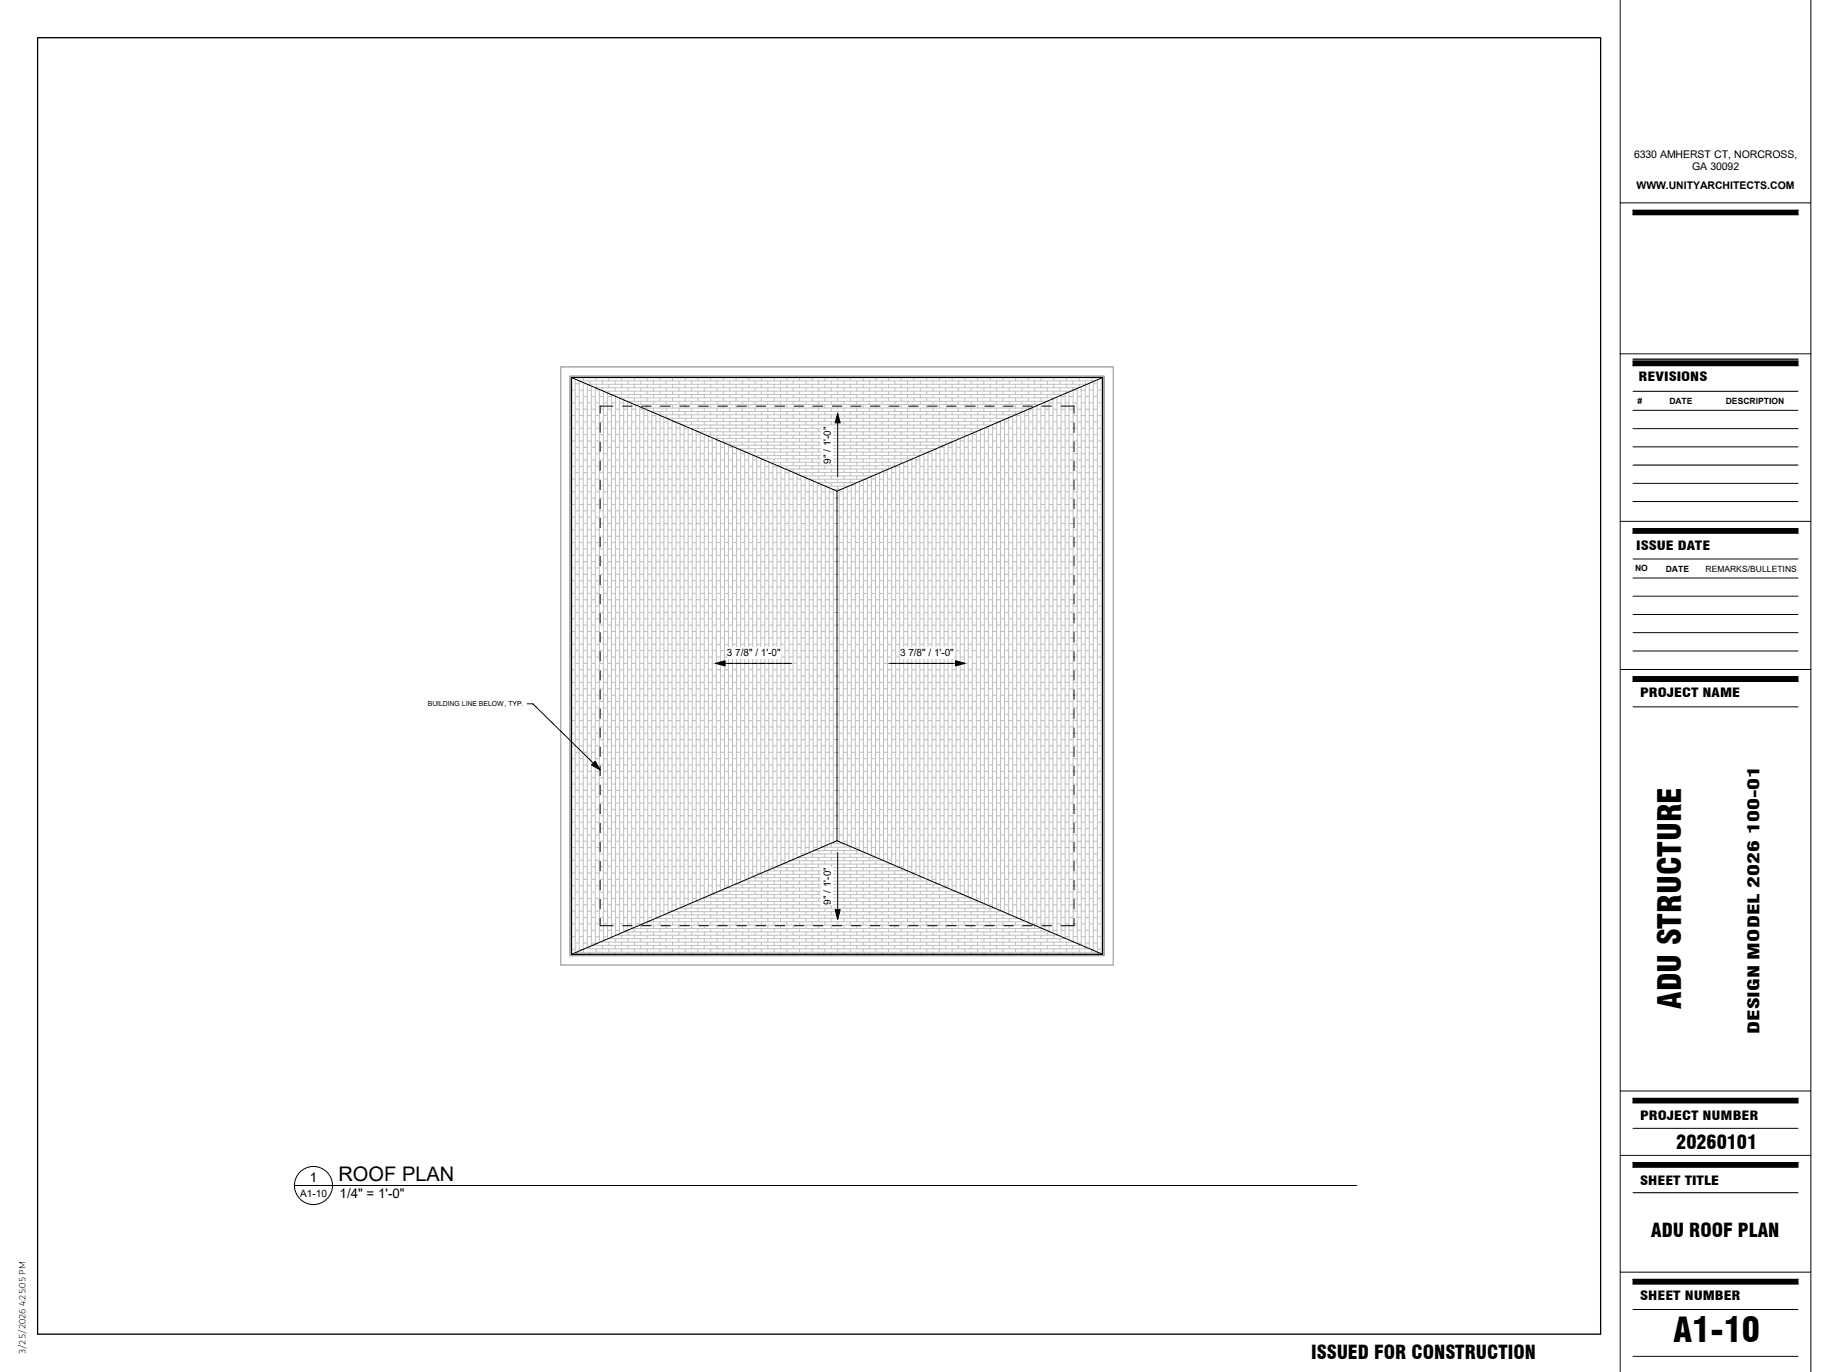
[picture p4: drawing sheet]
<svg xmlns="http://www.w3.org/2000/svg" width="610mm" height="457mm" viewBox="0 0 610 457" stroke-linecap="round" stroke-linejoin="round" font-family="sans-serif">
<defs><g id="words">
<text font-size="11.3" x="557.7" y="447.1">A1-10</text>
<text font-size="10.6" x="560.4" y="336.1" transform="rotate(-90 560.4 336.1)">ADU STRUCTURE</text>
<text font-size="6.7" x="112.8" y="393.7">ROOF PLAN</text>
<g font-size="6.4">
<text x="558.7" y="382.8">20260101</text>
<text x="550.3" y="412.2">ADU ROOF PLAN</text>
<text x="437" y="452.7">ISSUED FOR CONSTRUCTION</text>
</g>
<text font-size="5.3" x="586.4" y="344.6" transform="rotate(-90 586.4 344.6)">DESIGN MODEL 2026 100-01</text>
<g font-size="4.4">
<text x="103.3" y="393.9">1</text>
<text x="113.2" y="399.3">1/4&quot; = 1'-0&quot;</text>
</g>
<g font-size="4.2">
<text x="546.1" y="127.1">REVISIONS</text>
<text x="545.3" y="183.3">ISSUE DATE</text>
<text x="546.7" y="232.4">PROJECT NAME</text>
<text x="546.7" y="373.1">PROJECT NUMBER</text>
<text x="546.7" y="394.9">SHEET TITLE</text>
<text x="546.7" y="433.3">SHEET NUMBER</text>
</g>
<g font-size="3.5">
<text x="544.6" y="52.7">6330 AMHERST CT, NORCROSS,</text>
<text x="564" y="56.7">GA 30092</text>
<text x="545.5" y="62.8">WWW.UNITYARCHITECTS.COM</text>
</g>
<text font-size="3.4" x="100" y="398.9">A1-10</text>
<g font-size="3.3">
<text x="276.9" y="154.5" transform="rotate(-90 276.9 154.5)">9&quot; / 1'-0&quot;</text>
<text x="242.2" y="218.6">3 7/8&quot; / 1'-0&quot;</text>
<text x="300" y="218.6">3 7/8&quot; / 1'-0&quot;</text>
<text x="276.9" y="301.4" transform="rotate(-90 276.9 301.4)">9&quot; / 1'-0&quot;</text>
</g>
<text font-size="3.2" x="8.5" y="451.4" transform="rotate(-90 8.5 451.4)">3/25/2026 4:25:05 PM</text>
<g font-size="2.9">
<text x="545.8" y="134.7">#</text>
<text x="556.4" y="134.7">DATE</text>
<text x="575.2" y="134.7">DESCRIPTION</text>
<text x="545" y="190.2">NO</text>
<text x="555.2" y="190.6">DATE</text>
<text x="568.5" y="190.6">REMARKS/BULLETINS</text>
</g>
<text font-size="2.3" x="142.6" y="235.4">BUILDING LINE BELOW, TYP.</text>
</g></defs>
<g fill="none" stroke="#c0c0c0" stroke-width=".33">
<path d="M190.5 130h1.2M190.5 134.2h1.2M190.5 138.5h1.2M191.7 126.3v191.2M191.7 127.9h1.3M191.7 132.1h1.3M191.7 136.4h1.3M193 130h1.4M193 134.2h1.4M193 138.5h1.4M194.4 127.5v188.8M194.4 127.9h.9"/>
<path d="M194.4 132.1h1.3M194.4 136.4h1.3M194.5 125.8v1.1M195.7 130h1.4M195.7 134.2h1.4M195.7 138.5h1.4M196.6 126.9v1.2M197.1 128.7v186.5M197.1 132.1h1.3M197.1 136.4h1.3M198.4 130h1.4M198.4 134.2h1.4"/>
<path d="M198.4 138.5h1.4M198.7 125.8v1.1M198.7 128.1v1.1M199.8 129.8v184.2M199.8 132.1h1.3M199.8 136.4h1.3M200.8 126.9v1.2M200.8 129.2v1.1M201 130.3h156M201.1 130.3v183.1M201.1 134.2h1.4M201.1 138.5h1.4"/>
<path d="M202.5 130.9v182M202.5 132.1h1.3M202.5 136.4h1.3M202.9 125.8v1.1M202.9 128.1v1.1M202.9 130.3v.8M203.7 131.4h150.6M203.8 131.5v180.8M203.8 134.2h1.3M203.8 138.5h1.3M205.1 126.9v1.2M205.1 129.2v1.1"/>
<path d="M205.1 131.4v.6M205.1 132.1v179.6M205.1 132.1h.1M205.1 136.4h1.4M206.3 132.6h145.4M206.5 132.7v178.5M206.5 134.2h1.4M206.5 138.5h1.4M207.2 125.8v1.1M207.2 128.1v1.1M207.2 130.3v1.1M207.2 132.6v.4"/>
<path d="M207.9 133.2v177.4h142.2M207.9 136.4h1.3M209 133.7h140M209.2 133.8v176.2h-1.3M209.2 134.2h.9M209.2 138.5h1.3M209.3 126.9v1.2M209.3 129.2v1.1M209.3 131.4v1.2M209.3 133.7v.2M210.5 134.4v175h136.9M210.5 136.4h1.4"/>
<path d="M211.5 125.8v1.1M211.5 128.1v1.1M211.5 130.3v1.1M211.5 132.6v1.1M211.6 134.8h134.8M211.9 135v173.9M211.9 138.5h1.3M213.2 135.6v172.7h131.6M213.2 136.4h1.4M213.6 126.9v1.2M213.6 129.2v1.1M213.6 131.4v1.2"/>
<path d="M213.6 133.7v1.1M214.2 136h129.5M214.6 136.1v171.6M214.6 138.5h1.3M215.7 125.8v1.1M215.7 128.1v1.1M215.7 130.3v1.1M215.7 132.6v1.1M215.7 134.8v1.2M215.9 136.7v170.4M216.9 137.1h124.2M217.3 137.2v169.3"/>
<path d="M217.3 138.5h1.3M217.8 126.9v1.2M217.8 129.2v1.1M217.8 131.4v1.2M217.8 133.7v1.1M217.8 136v1.1M218.6 137.8v168.2M219.9 125.8v1.1M219.9 128.1v1.1M219.9 130.3v1.1M219.9 132.6v1.1M219.9 134.8v1.2"/>
<path d="M219.9 137.1v1.1M220 138.4v167M220 138.5h.1M221.3 139v165.8M222 126.9v1.2M222 129.2v1.1M222 131.4v1.2M222 133.7v1.1M222 136v1.1M222 138.2v1.1M222.2 139.4h113.6M222.6 139.6v164.6"/>
<path d="M224.2 125.8v1.1M224.2 128.1v1.1M224.2 130.3v1.1M224.2 132.6v1.1M224.2 134.8v1.2M224.2 137.1v1.1M224.2 139.4v.8M226.3 126.9v1.2M226.3 129.2v1.1M226.3 131.4v1.2M226.3 133.7v1.1M226.3 136v1.1"/>
<path d="M226.3 138.2v1.2M228.4 125.8v1.1M228.4 128.1v1.1M228.4 130.3v1.1M228.4 132.6v1.1M228.4 134.8v1.2M228.4 137.1v1.1M228.4 139.4v1.1M230.5 126.9v1.2M230.5 129.2v1.1M230.5 131.4v1.2M230.5 133.7v1.1"/>
<path d="M230.5 136v1.1M230.5 138.2v1.2M232.6 125.8v1.1M232.6 128.1v1.1M232.6 130.3v1.1M232.6 132.6v1.1M232.6 134.8v1.2M232.6 137.1v1.1M232.6 139.4v1.1M234.7 126.9v1.2M234.7 129.2v1.1M234.7 131.4v1.2"/>
<path d="M234.7 133.7v1.1M234.7 136v1.1M234.7 138.2v1.2M236.9 125.8v1.1M236.9 128.1v1.1M236.9 130.3v1.1M236.9 132.6v1.1M236.9 134.8v1.2M236.9 137.1v1.1M236.9 139.4v1.1M239 126.9v1.2M239 129.2v1.1"/>
<path d="M239 131.4v1.2M239 133.7v1.1M239 136v1.1M239 138.2v1.2M241.1 125.8v1.1M241.1 128.1v1.1M241.1 130.3v1.1M241.1 132.6v1.1M241.1 134.8v1.2M241.1 137.1v1.1M241.1 139.4v1.1M243.2 126.9v1.2"/>
<path d="M243.2 129.2v1.1M243.2 131.4v1.2M243.2 133.7v1.1M243.2 136v1.1M243.2 138.2v1.2M245.3 125.8v1.1M245.3 128.1v1.1M245.3 130.3v1.1M245.3 132.6v1.1M245.3 134.8v1.2M245.3 137.1v1.1M245.3 139.4v1.1"/>
<path d="M247.4 126.9v1.2M247.4 129.2v1.1M247.4 131.4v1.2M247.4 133.7v1.1M247.4 136v1.1M247.4 138.2v1.2M249.6 125.8v1.1M249.6 128.1v1.1M249.6 130.3v1.1M249.6 132.6v1.1M249.6 134.8v1.2M249.6 137.1v1.1"/>
<path d="M249.6 139.4v1.1M251.7 126.9v1.2M251.7 129.2v1.1M251.7 131.4v1.2M251.7 133.7v1.1M251.7 136v1.1M251.7 138.2v1.2M253.8 125.8v1.1M253.8 128.1v1.1M253.8 130.3v1.1M253.8 132.6v1.1M253.8 134.8v1.2"/>
<path d="M253.8 137.1v1.1M253.8 139.4v1.1M255.9 126.9v1.2M255.9 129.2v1.1M255.9 131.4v1.2M255.9 133.7v1.1M255.9 136v1.1M255.9 138.2v1.2M258 125.8v1.1M258 128.1v1.1M258 130.3v1.1M258 132.6v1.1"/>
<path d="M258 134.8v1.2M258 137.1v1.1M258 139.4v1.1M260.1 126.9v1.2M260.1 129.2v1.1M260.1 131.4v1.2M260.1 133.7v1.1M260.1 136v1.1M260.1 138.2v1.2M262.3 125.8v1.1M262.3 128.1v1.1M262.3 130.3v1.1"/>
<path d="M262.3 132.6v1.1M262.3 134.8v1.2M262.3 137.1v1.1M262.3 139.4v1.1M264.4 126.9v1.2M264.4 129.2v1.1M264.4 131.4v1.2M264.4 133.7v1.1M264.4 136v1.1M264.4 138.2v1.2M266.5 125.8v1.1M266.5 128.1v1.1"/>
<path d="M266.5 130.3v1.1M266.5 132.6v1.1M266.5 134.8v1.2M266.5 137.1v1.1M266.5 139.4v1.1M268.6 126.9v1.2M268.6 129.2v1.1M268.6 131.4v1.2M268.6 133.7v1.1M268.6 136v1.1M268.6 138.2v1.2M270.7 125.8v1.1"/>
<path d="M270.7 128.1v1.1M270.7 130.3v1.1M270.7 132.6v1.1M270.7 134.8v1.2M270.7 137.1v1.1M270.7 139.4v1.1M272.8 126.9v1.2M272.8 129.2v1.1M272.8 131.4v1.2M272.8 133.7v1.1M272.8 136v1.1M272.8 138.2v1.2"/>
<path d="M275 125.8v1.1M275 128.1v1.1M275 130.3v1.1M275 132.6v1.1M275 134.8v1.2M275 137.1v1.1M275 139.4v1.1M277.1 126.9v1.2M277.1 129.2v1.1M277.1 131.4v1.2M277.1 133.7v1.1M277.1 136v1.1"/>
<path d="M277.1 138.2v1.2M279.2 125.8v1.1M279.2 128.1v1.1M279.2 130.3v1.1M279.2 132.6v1.1M279.2 134.8v1.2M279.2 137.1v1.1M279.2 139.4v1.1M281.3 126.9v1.2M281.3 129.2v1.1M281.3 131.4v1.2M281.3 133.7v1.1"/>
<path d="M281.3 136v1.1M281.3 138.2v1.2M283.4 125.8v1.1M283.4 128.1v1.1M283.4 130.3v1.1M283.4 132.6v1.1M283.4 134.8v1.2M283.4 137.1v1.1M283.4 139.4v1.1M285.5 126.9v1.2M285.5 129.2v1.1M285.5 131.4v1.2"/>
<path d="M285.5 133.7v1.1M285.5 136v1.1M285.5 138.2v1.2M287.7 125.8v1.1M287.7 128.1v1.1M287.7 130.3v1.1M287.7 132.6v1.1M287.7 134.8v1.2M287.7 137.1v1.1M287.7 139.4v1.1M289.8 126.9v1.2M289.8 129.2v1.1"/>
<path d="M289.8 131.4v1.2M289.8 133.7v1.1M289.8 136v1.1M289.8 138.2v1.2M291.9 125.8v1.1M291.9 128.1v1.1M291.9 130.3v1.1M291.9 132.6v1.1M291.9 134.8v1.2M291.9 137.1v1.1M291.9 139.4v1.1M294 126.9v1.2"/>
<path d="M294 129.2v1.1M294 131.4v1.2M294 133.7v1.1M294 136v1.1M294 138.2v1.2M296.1 125.8v1.1M296.1 128.1v1.1M296.1 130.3v1.1M296.1 132.6v1.1M296.1 134.8v1.2M296.1 137.1v1.1M296.1 139.4v1.1"/>
<path d="M298.2 126.9v1.2M298.2 129.2v1.1M298.2 131.4v1.2M298.2 133.7v1.1M298.2 136v1.1M298.2 138.2v1.2M300.4 125.8v1.1M300.4 128.1v1.1M300.4 130.3v1.1M300.4 132.6v1.1M300.4 134.8v1.2M300.4 137.1v1.1"/>
<path d="M300.4 139.4v1.1M302.5 126.9v1.2M302.5 129.2v1.1M302.5 131.4v1.2M302.5 133.7v1.1M302.5 136v1.1M302.5 138.2v1.2M304.6 125.8v1.1M304.6 128.1v1.1M304.6 130.3v1.1M304.6 132.6v1.1M304.6 134.8v1.2"/>
<path d="M304.6 137.1v1.1M304.6 139.4v1.1M306.7 126.9v1.2M306.7 129.2v1.1M306.7 131.4v1.2M306.7 133.7v1.1M306.7 136v1.1M306.7 138.2v1.2M308.9 125.8v1.1M308.9 128.1v1.1M308.9 130.3v1.1M308.9 132.6v1.1"/>
<path d="M308.9 134.8v1.2M308.9 137.1v1.1M308.9 139.4v1.1M311 126.9v1.2M311 129.2v1.1M311 131.4v1.2M311 133.7v1.1M311 136v1.1M311 138.2v1.2M313.1 125.8v1.1M313.1 128.1v1.1M313.1 130.3v1.1"/>
<path d="M313.1 132.6v1.1M313.1 134.8v1.2M313.1 137.1v1.1M313.1 139.4v1.1M315.2 126.9v1.2M315.2 129.2v1.1M315.2 131.4v1.2M315.2 133.7v1.1M315.2 136v1.1M315.2 138.2v1.2M317.3 125.8v1.1M317.3 128.1v1.1"/>
<path d="M317.3 130.3v1.1M317.3 132.6v1.1M317.3 134.8v1.2M317.3 137.1v1.1M317.3 139.4v1.1M319.4 126.9v1.2M319.4 129.2v1.1M319.4 131.4v1.2M319.4 133.7v1.1M319.4 136v1.1M319.4 138.2v1.2M321.6 125.8v1.1"/>
<path d="M321.6 128.1v1.1M321.6 130.3v1.1M321.6 132.6v1.1M321.6 134.8v1.2M321.6 137.1v1.1M321.6 139.4v1.1M323.7 126.9v1.2M323.7 129.2v1.1M323.7 131.4v1.2M323.7 133.7v1.1M323.7 136v1.1M323.7 138.2v1.2"/>
<path d="M325.8 125.8v1.1M325.8 128.1v1.1M325.8 130.3v1.1M325.8 132.6v1.1M325.8 134.8v1.2M325.8 137.1v1.1M325.8 139.4v1.1M327.9 126.9v1.2M327.9 129.2v1.1M327.9 131.4v1.2M327.9 133.7v1.1M327.9 136v1.1"/>
<path d="M327.9 138.2v1.2M330 125.8v1.1M330 128.1v1.1M330 130.3v1.1M330 132.6v1.1M330 134.8v1.2M330 137.1v1.1M330 139.4v1.1M332.1 126.9v1.2M332.1 129.2v1.1M332.1 131.4v1.2M332.1 133.7v1.1"/>
<path d="M332.1 136v1.1M332.1 138.2v1.2M334.3 125.8v1.1M334.3 128.1v1.1M334.3 130.3v1.1M334.3 132.6v1.1M334.3 134.8v1.2M334.3 137.1v1.1M334.3 139.4v.6M334.8 139.8v164.2M336.2 139.2v165.4M336.4 126.9v1.2"/>
<path d="M336.4 129.2v1.1M336.4 131.4v1.2M336.4 133.7v1.1M336.4 136v1.1M336.4 138.2v.9M337.5 138.6v166.6M338.5 137.1v1.1h-119M338.5 125.8v1.1M338.5 128.1v1.1M338.5 130.3v1.1M338.5 132.6v1.1M338.5 134.8v1.2"/>
<path d="M338.9 138.5h1.3M338.9 138v167.7M340.2 137.5v168.8M340.6 126.9v1.2M340.6 129.2v1.1M340.6 131.4v1.2M340.6 133.7v1.1M340.6 136v1.1M341.5 138.5h1.4M341.5 136.9v170M342.7 125.8v1.1M342.7 128.1v1.1"/>
<path d="M342.7 130.3v1.1M342.7 132.6v1.1M342.7 134.8v1.2M344.3 136.4h-1.4v171.1M344.3 138.5h1.3M344.3 135.8v172.3M344.8 126.9v1.2M344.8 129.2v1.1M344.8 131.4v1.2M344.8 133.7v1.1M345.6 136.4h1.3M345.6 135.2v173.4"/>
<path d="M346.9 138.5h1.4M346.9 134.6v174.6M347 125.8v1.1M347 128.1v1.1M347 130.3v1.1M347 132.6v1.1M347.8 134.2h.5M348.3 136.4h1.3M348.3 134v175.8M349.1 126.9v1.2M349.1 129.2v1.1M349.1 131.4v1.2"/>
<path d="M349.6 134.2h1.3M349.6 138.5h1.3M349.6 133.5v176.8M350.9 136.4h1.4M350.9 132.9v178M351.2 125.8v1.1M351.2 128.1v1.1M351.2 130.3v1.1M351.2 132.6v.2M352.3 134.2h1.4M352.3 138.5h1.4M352.3 132.3v179.2"/>
<path d="M353.3 126.9v1.2M353.3 129.2v1.1M353.3 131.4v.5M353.7 132.1h1.3M353.7 136.4h1.3M353.7 131.7v180.4M355 134.2h1.3M355 138.5h1.3M355 131.1v181.5M355.4 125.8v1.1M355.4 128.1v1.1M355.4 130.3v.7"/>
<path d="M356.3 132.1h1.4M356.3 136.4h1.4M356.3 130.6v182.6M357.5 126.9v1.2M357.5 129.2v.8M357.7 134.2h1.3M357.7 138.5h1.3M359 130h-1.3v183.8M359 132.1h1.4M359 136.4h1.4M359 129.5v184.9M359.6 129.2h-161.2v185.4"/>
<path d="M359.7 125.8v1.1M359.7 128.1v1.1M360.4 130h1.3M360.4 134.2h1.3M360.4 138.5h1.3M360.4 128.9v186.1M361.7 132.1h1.4M361.7 136.4h1.4M361.7 128.3v187.2M361.8 126.9v1.2M362.2 128.1h-166.5v187.6M362.7 127.9h.4"/>
<path d="M363.1 130h1.3M363.1 134.2h1.3M363.1 138.5h1.3M363.1 127.7v188.4M363.9 125.8v1.1M364.4 127.9h1.4M364.4 132.1h1.4M364.4 136.4h1.4M364.4 127.1v189.6M364.9 126.9h-171.9v190M365.8 130h1.3M365.8 134.2h1.3"/>
<path d="M365.8 138.5h1.3M365.8 126.6v190.6M367.1 127.9h.4M367.1 132.1h.4M367.1 136.4h.4M367.1 126v191.8M190.5 142.7h1.2M190.5 146.9h1.2M190.5 151.2h1.2M190.5 155.4h1.2M190.5 159.6h1.2M191.7 140.6h1.3"/>
<path d="M191.7 144.8h1.3M191.7 149.1h1.3M191.7 153.3h1.3M191.7 157.5h1.3M193 142.7h1.4M193 146.9h1.4M193 151.2h1.4M193 155.4h1.4M193 159.6h1.4M194.4 140.6h1.3M194.4 144.8h1.3M194.4 149.1h1.3"/>
<path d="M194.4 153.3h1.3M194.4 157.5h1.3M195.7 142.7h1.4M195.7 146.9h1.4M195.7 151.2h1.4M195.7 155.4h1.4M195.7 159.6h1.4M197.1 140.6h1.3M197.1 144.8h1.3M197.1 149.1h1.3M197.1 153.3h1.3M197.1 157.5h1.3"/>
<path d="M198.4 142.7h1.4M198.4 146.9h1.4M198.4 151.2h1.4M198.4 155.4h1.4M198.4 159.6h1.4M199.8 140.6h1.3M199.8 144.8h1.3M199.8 149.1h1.3M199.8 153.3h1.3M199.8 157.5h1.3M201.1 142.7h1.4M201.1 146.9h1.4"/>
<path d="M201.1 151.2h1.4M201.1 155.4h1.4M201.1 159.6h1.4M202.5 140.6h1.3M202.5 144.8h1.3M202.5 149.1h1.3M202.5 153.3h1.3M202.5 157.5h1.3M203.8 142.7h1.3M203.8 146.9h1.3M203.8 151.2h1.3M203.8 155.4h1.3"/>
<path d="M203.8 159.6h1.3M205.1 140.6h1.4M205.1 144.8h1.4M205.1 149.1h1.4M205.1 153.3h1.4M205.1 157.5h1.4M206.5 142.7h1.4M206.5 146.9h1.4M206.5 151.2h1.4M206.5 155.4h1.4M206.5 159.6h1.4M207.9 140.6h1.3"/>
<path d="M207.9 144.8h1.3M207.9 149.1h1.3M207.9 153.3h1.3M207.9 157.5h1.3M209.2 142.7h1.3M209.2 146.9h1.3M209.2 151.2h1.3M209.2 155.4h1.3M209.2 159.6h1.3M210.5 140.6h1.4M210.5 144.8h1.4M210.5 149.1h1.4"/>
<path d="M210.5 153.3h1.4M210.5 157.5h1.4M211.9 142.7h1.3M211.9 146.9h1.3M211.9 151.2h1.3M211.9 155.4h1.3M211.9 159.6h1.3M213.2 140.6h1.4M213.2 144.8h1.4M213.2 149.1h1.4M213.2 153.3h1.4M213.2 157.5h1.4"/>
<path d="M214.6 142.7h1.3M214.6 146.9h1.3M214.6 151.2h1.3M214.6 155.4h1.3M214.6 159.6h1.3M215.9 140.6h1.4M215.9 144.8h1.4M215.9 149.1h1.4M215.9 153.3h1.4M215.9 157.5h1.4M217.3 142.7h1.3M217.3 146.9h1.3"/>
<path d="M217.3 151.2h1.3M217.3 155.4h1.3M217.3 159.6h1.3M218.6 140.6h1.4M218.6 144.8h1.4M218.6 149.1h1.4M218.6 153.3h1.4M218.6 157.5h1.4M220 142.7h1.3M220 146.9h1.3M220 151.2h1.3M220 155.4h1.3"/>
<path d="M220 159.6h1.3M221.3 140.6h1.3M221.3 144.8h1.3M221.3 149.1h1.3M221.3 153.3h1.3M221.3 157.5h1.3M222.6 142.7h1.4M222.6 146.9h1.4M222.6 151.2h1.4M222.6 155.4h1.4M222.6 159.6h1.4M224 140.1v163.6l-1.4-.1"/>
<path d="M224 140.6h1M224 144.8h1.3M224 149.1h1.3M224 153.3h1.3M224 157.5h1.3M224.8 140.5h108.4M225.3 140.7v162.4M225.3 142.7h1.4M225.3 146.9h1.4M225.3 151.2h1.4M225.3 155.4h1.4M225.3 159.6h1.4"/>
<path d="M226.3 140.5v.6M226.7 141.3v161.2M226.7 144.8h1.3M226.7 149.1h1.3M226.7 153.3h1.3M226.7 157.5h1.3M227.5 141.6h103M228 141.9v160.1M228 142.7h1.4M228 146.9h1.4M228 151.2h1.4M228 155.4h1.4"/>
<path d="M228 159.6h1.4M228.4 141.6v.4M229.4 142.5v158.9M229.4 144.8h1.3M229.4 149.1h1.3M229.4 153.3h1.3M229.4 157.5h1.3M230.1 142.7h97.8M230.5 140.5v1.1M230.5 142.7v.2M230.7 143v157.8M230.7 146.9h1.3"/>
<path d="M230.7 151.2h1.3M230.7 155.4h1.3M230.7 159.6h1.3M232 143.6v156.6M232 144.8h1.4M232 149.1h1.4M232 153.3h1.4M232 157.5h1.4M232.6 141.6v1.1M232.7 143.9h92.5M233.4 144.1v155.5M233.4 146.9h1.3"/>
<path d="M233.4 151.2h1.3M233.4 155.4h1.3M233.4 159.6h1.3M234.7 140.5v1.1M234.7 142.7v1.2M234.7 144.7v154.4M234.7 144.8h.2M234.7 149.1h1.4M234.7 153.3h1.4M234.7 157.5h1.4M235.4 145h87.2M236.1 145.3v153.2"/>
<path d="M236.1 146.9h1.3M236.1 151.2h1.3M236.1 155.4h1.3M236.1 159.6h1.3M236.9 141.6v1.1M236.9 143.9v1.1M237.4 145.9v152M237.4 149.1h1.4M237.4 153.3h1.4M237.4 157.5h1.4M238 146.1h82M238.8 146.5v150.8"/>
<path d="M238.8 146.9h1.1M238.8 151.2h1.3M238.8 155.4h1.3M238.8 159.6h1.3M239 140.5v1.1M239 142.7v1.2M239 145v1.1M240.1 147v149.8M240.1 149.1h1.4M240.1 153.3h1.4M240.1 157.5h1.4M240.7 147.3h76.6"/>
<path d="M241.1 141.6v1.1M241.1 143.9v1.1M241.1 146.1v1.2M241.5 147.6v148.6M241.5 151.2h1.3M241.5 155.4h1.3M241.5 159.6h1.3M242.8 148.2v147.4M242.8 149.1h1.3M242.8 153.3h1.3M242.8 157.5h1.3M243.2 140.5v1.1"/>
<path d="M243.2 142.7v1.2M243.2 145v1.1M243.2 147.3v1M243.3 148.4h71.4v147M244.1 148.8v146.3M244.1 151.2h1.4M244.1 155.4h1.4M244.1 159.6h1.4M245.3 141.6v1.1M245.3 143.9v1.1M245.3 146.1v1.2M245.3 148.4v.9"/>
<path d="M245.5 149.3v145.2M245.5 153.3h1.3M245.5 157.5h1.3M246 149.5h66M246.8 149.9v144M246.8 151.2h1.4M246.8 155.4h1.4M246.8 159.6h1.4M247.4 140.5v1.1M247.4 142.7v1.2M247.4 145v1.1M247.4 147.3v1.1"/>
<path d="M247.4 149.5v.7M248.2 150.5v142.8M248.2 153.3h1.3M248.2 157.5h1.3M248.6 150.7h60.8M249.5 151v141.7M249.5 151.2h.3M249.5 155.4h1.4M249.5 159.6h1.4M249.6 141.6v1.1M249.6 143.9v1.1M249.6 146.1v1.2"/>
<path d="M249.6 148.4v1.1M249.6 150.7v.3M250.9 151.6v140.6M250.9 153.3h1.3M250.9 157.5h1.3M251.2 151.8h55.5M251.7 140.5v1.1M251.7 142.7v1.2M251.7 145v1.1M251.7 147.3v1.1M251.7 149.5v1.2M251.7 151.8v.2"/>
<path d="M252.2 152.2v139.4M252.2 155.4h1.4M252.2 159.6h1.4M253.6 152.8v138.2M253.6 153.3h1.1M253.6 157.5h1.3M253.8 141.6v1.1M253.8 143.9v1.1M253.8 146.1v1.2M253.8 148.4v1.1M253.8 150.7v1.1M253.9 152.9h50.2"/>
<path d="M254.9 153.4v137M254.9 155.4h1.3M254.9 159.6h1.3M255.9 140.5v1.1M255.9 142.7v1.2M255.9 145v1.1M255.9 147.3v1.1M255.9 149.5v1.2M255.9 151.8v1.1M256.2 153.9v136M256.2 157.5h1.4M256.5 154.1h45"/>
<path d="M257.6 154.5v134.8M257.6 155.4h1.4M257.6 159.6h1.4M258 141.6v1.1M258 143.9v1.1M258 146.1v1.2M258 148.4v1.1M258 150.7v1.1M258 152.9v1.2M259 155.1v133.6M259 157.5h1.3M259.2 155.2h39.6"/>
<path d="M260.1 140.5v1.1M260.1 142.7v1.2M260.1 145v1.1M260.1 147.3v1.1M260.1 149.5v1.2M260.1 151.8v1.1M260.1 154.1v1.1M260.3 155.7v132.5M260.3 159.6h1.3M261.6 156.2v131.4M261.6 157.5h1.4M262.3 141.6v1.1"/>
<path d="M262.3 143.9v1.1M262.3 146.1v1.2M262.3 148.4v1.1M262.3 150.7v1.1M262.3 152.9v1.2M262.3 155.2v1.1M263 156.8v130.2M263 159.6h1.3M264.3 157.4v129M264.3 157.5h.4M264.4 140.5v1.1M264.4 142.7v1.2"/>
<path d="M264.4 145v1.1M264.4 147.3v1.1M264.4 149.5v1.2M264.4 151.8v1.1M264.4 154.1v1.1M264.4 156.3v1.1M264.5 157.4h29M265.6 157.9v128M265.6 159.6h1.4M266.5 141.6v1.1M266.5 143.9v1.1M266.5 146.1v1.2"/>
<path d="M266.5 148.4v1.1M266.5 150.7v1.1M266.5 152.9v1.2M266.5 155.2v1.1M266.5 157.4v.9M267 158.5v126.8M267.1 158.6h23.8M268.4 159.1v125.6M268.4 159.6h1.2M268.6 140.5v1.1M268.6 142.7v1.2M268.6 145v1.1"/>
<path d="M268.6 147.3v1.1M268.6 149.5v1.2M268.6 151.8v1.1M268.6 154.1v1.1M268.6 156.3v1.1M268.6 158.6v.6M270.7 141.6v1.1M270.7 143.9v1.1M270.7 146.1v1.2M270.7 148.4v1.1M270.7 150.7v1.1M270.7 152.9v1.2"/>
<path d="M270.7 155.2v1.1M270.7 157.4v1.2M270.7 159.7v.4M272.8 140.5v1.1M272.8 142.7v1.2M272.8 145v1.1M272.8 147.3v1.1M272.8 149.5v1.2M272.8 151.8v1.1M272.8 154.1v1.1M272.8 156.3v1.1M272.8 158.6v1.1"/>
<path d="M275 141.6v1.1M275 143.9v1.1M275 146.1v1.2M275 148.4v1.1M275 150.7v1.1M275 152.9v1.2M275 155.2v1.1M275 157.4v1.2M275 159.7v1.1M277.1 140.5v1.1M277.1 142.7v1.2M277.1 145v1.1"/>
<path d="M277.1 147.3v1.1M277.1 149.5v1.2M277.1 151.8v1.1M277.1 154.1v1.1M277.1 156.3v1.1M277.1 158.6v1.1M279.2 141.6v1.1M279.2 143.9v1.1M279.2 146.1v1.2M279.2 148.4v1.1M279.2 150.7v1.1M279.2 152.9v1.2"/>
<path d="M279.2 155.2v1.1M279.2 157.4v1.2M279.2 159.7v1.1M281.3 140.5v1.1M281.3 142.7v1.2M281.3 145v1.1M281.3 147.3v1.1M281.3 149.5v1.2M281.3 151.8v1.1M281.3 154.1v1.1M281.3 156.3v1.1M281.3 158.6v1.1"/>
<path d="M283.4 141.6v1.1M283.4 143.9v1.1M283.4 146.1v1.2M283.4 148.4v1.1M283.4 150.7v1.1M283.4 152.9v1.2M283.4 155.2v1.1M283.4 157.4v1.2M283.4 159.7v1.1M285.5 140.5v1.1M285.5 142.7v1.2M285.5 145v1.1"/>
<path d="M285.5 147.3v1.1M285.5 149.5v1.2M285.5 151.8v1.1M285.5 154.1v1.1M285.5 156.3v1.1M285.5 158.6v1.1M287.7 141.6v1.1M287.7 143.9v1.1M287.7 146.1v1.2M287.7 148.4v1.1M287.7 150.7v1.1M287.7 152.9v1.2"/>
<path d="M287.7 155.2v1.1M287.7 157.4v1.2M287.7 159.7v.2M287.8 159.9v124M288.2 159.7h-18.5v124.4M288.4 159.6h.7M289.1 159.3v125.2M289.8 140.5v1.1M289.8 142.7v1.2M289.8 145v1.1M289.8 147.3v1.1M289.8 149.5v1.2"/>
<path d="M289.8 151.8v1.1M289.8 154.1v1.1M289.8 156.3v1.1M289.8 158.6v.4M290.4 159.6h1.4M290.4 158.8v126.3M291.8 158.2v127.4M291.9 141.6v1.1M291.9 143.9v1.1M291.9 146.1v1.2M291.9 148.4v1.1M291.9 150.7v1.1"/>
<path d="M291.9 152.9v1.2M291.9 155.2v1.1M291.9 157.4v.7M293.2 159.6h1.3M293.2 157.6v128.6M294 140.5v1.1M294 142.7v1.2M294 145v1.1M294 147.3v1.1M294 149.5v1.2M294 151.8v1.1M294 154.1v1.1"/>
<path d="M294 156.3v.9M294.5 157.5h1.3M294.5 157v129.8M295.8 159.6h1.4M295.8 156.5v130.9M296.1 155.2l.1 1.1h-34.4M296.1 141.6v1.1M296.1 143.9v1.1M296.1 146.1v1.2M296.1 148.4v1.1M296.1 150.7v1.1M296.1 152.9v1.2"/>
<path d="M297.2 157.5h1.3M297.2 155.9v132.1h-36.5M298.2 140.5v1.1M298.2 142.7v1.2M298.2 145v1.1M298.2 147.3v1.1M298.2 149.5v1.2M298.2 151.8v1.1M298.2 154.1v1.1M298.5 155.4h1.3M298.5 159.6h1.3M298.5 155.3v133.2"/>
<path d="M299.8 157.5h1.4M299.8 154.7v134.4h-41.7M300.4 141.6v1.1M300.4 143.9v1.1M300.4 146.1v1.2M300.4 148.4v1.1M300.4 150.7v1.1M300.4 152.9v1.2M301.2 155.4h1.4M301.2 159.6h1.4M301.2 154.1v135.5M302.5 140.5v1.1"/>
<path d="M302.5 142.7v1.2M302.5 145v1.1M302.5 147.3v1.1M302.5 149.5v1.2M302.5 151.8v1.1M302.6 157.5h1.3M302.6 153.6v136.6h-47.1M303.2 153.3h.7M303.9 155.4h1.4M303.9 159.6h1.4M303.9 153v137.8M304.6 141.6v1.1"/>
<path d="M304.6 143.9v1.1M304.6 146.1v1.2M304.6 148.4v1.1M304.6 150.7v1.1M305.3 153.3h1.3M305.3 157.5h1.3M305.3 152.4v139M306.6 155.4h1.3M306.6 159.6h1.3M306.6 151.8v140.2M306.7 140.5v1.1M306.7 142.7v1.2"/>
<path d="M306.7 145v1.1M306.7 147.3v1.1M306.7 149.5v1.2M307.9 153.3h1.4M307.9 157.5h1.4M307.9 151.3v141.2M308.9 141.6v1.1M308.9 143.9v1.1M308.9 146.1v1.2M308.9 148.4v1.1M308.9 150.7v.2M309.3 151.2h1.3"/>
<path d="M309.3 155.4h1.3M309.3 159.6h1.3M309.3 150.7v142.4M310.6 153.3h1.4M310.6 157.5h1.4M310.6 150.1v143.6M311 140.5v1.1M311 142.7v1.2M311 145v1.1M311 147.3v1.1M311 149.5v.5M312 151.2h1.3"/>
<path d="M312 155.4h1.3M312 159.6h1.3M312 149.6v144.7M313.1 141.6v1.1M313.1 143.9v1.1M313.1 146.1v1.2M313.1 148.4v.7M313.3 149.1h1.4M313.3 153.3h1.4M313.3 157.5h1.4M313.3 149v145.8M314.7 151.2h1.3"/>
<path d="M314.7 155.4h1.3M314.7 159.6h1.3M315.2 140.5v1.1M315.2 142.7v1.2M315.2 145v1.1M315.2 147.3v.9M316 149.1h1.3M316 153.3h1.3M316 157.5h1.3M316 147.8v148.2M317.3 151.2h1.4M317.3 155.4h1.4"/>
<path d="M317.3 159.6h1.4M317.3 141.6v1.1M317.3 143.9v1.1M317.3 146.1v150.9M318.1 146.9h.6M318.7 149.1h1.3M318.7 153.3h1.3M318.7 157.5h1.3M318.7 146.7v150.4M319.4 140.5v1.1M319.4 142.7v1.2M319.4 145v1.1"/>
<path d="M320 146.9h1.4M320 151.2h1.4M320 155.4h1.4M320 159.6h1.4M320 146.1v151.6M321.4 149.1h1.3M321.4 153.3h1.3M321.4 157.5h1.3M321.4 145.5v152.8M321.6 141.6v1.1M321.6 143.9v1.1M322.7 146.9h1.4"/>
<path d="M322.7 151.2h1.4M322.7 155.4h1.4M322.7 159.6h1.4M322.7 144.9v154M323.7 140.5v1.1M323.7 142.7v1.2M324.1 144.8h1.3M324.1 149.1h1.3M324.1 153.3h1.3M324.1 157.5h1.3M324.1 144.4v155M325.4 146.9h1.4"/>
<path d="M325.4 151.2h1.4M325.4 155.4h1.4M325.4 159.6h1.4M325.4 143.8v156.2M325.8 141.6v1.1M326.8 144.8h1.3M326.8 149.1h1.3M326.8 153.3h1.3M326.8 157.5h1.3M326.8 143.2v157.4M327.9 140.5v1.1M328.1 142.7h1.3"/>
<path d="M328.1 146.9h1.3M328.1 151.2h1.3M328.1 155.4h1.3M328.1 159.6h1.3M328.1 142.7v158.5M329.4 144.8h1.4M329.4 149.1h1.4M329.4 153.3h1.4M329.4 157.5h1.4M329.4 142.1v159.6M330 141.6v.2M330.8 142.7h1.3"/>
<path d="M330.8 146.9h1.3M330.8 151.2h1.3M330.8 155.4h1.3M330.8 159.6h1.3M330.8 141.5v160.8M332.1 144.8h1.4M332.1 149.1h1.4M332.1 153.3h1.4M332.1 157.5h1.4M332.1 140.5v162.4M333 140.6h.5M333.5 142.7h1.3"/>
<path d="M333.5 146.9h1.3M333.5 151.2h1.3M333.5 155.4h1.3M333.5 159.6h1.3M333.5 140.4v163M334.8 140.6h1.4M334.8 144.8h1.4M334.8 149.1h1.4M334.8 153.3h1.4M334.8 157.5h1.4M336.2 142.7h1.3M336.2 146.9h1.3"/>
<path d="M336.2 151.2h1.3M336.2 155.4h1.3M336.2 159.6h1.3M337.5 140.6h1.4M337.5 144.8h1.4M337.5 149.1h1.4M337.5 153.3h1.4M337.5 157.5h1.4M338.9 142.7h1.3M338.9 146.9h1.3M338.9 151.2h1.3M338.9 155.4h1.3"/>
<path d="M338.9 159.6h1.3M340.2 140.6h1.3M340.2 144.8h1.3M340.2 149.1h1.3M340.2 153.3h1.3M340.2 157.5h1.3M341.5 142.7h1.4M341.5 146.9h1.4M341.5 151.2h1.4M341.5 155.4h1.4M341.5 159.6h1.4M342.9 140.6h1.4"/>
<path d="M342.9 144.8h1.4M342.9 149.1h1.4M342.9 153.3h1.4M342.9 157.5h1.4M344.3 142.7h1.3M344.3 146.9h1.3M344.3 151.2h1.3M344.3 155.4h1.3M344.3 159.6h1.3M345.6 140.6h1.3M345.6 144.8h1.3M345.6 149.1h1.3"/>
<path d="M345.6 153.3h1.3M345.6 157.5h1.3M346.9 142.7h1.4M346.9 146.9h1.4M346.9 151.2h1.4M346.9 155.4h1.4M346.9 159.6h1.4M348.3 140.6h1.3M348.3 144.8h1.3M348.3 149.1h1.3M348.3 153.3h1.3M348.3 157.5h1.3"/>
<path d="M349.6 142.7h1.3M349.6 146.9h1.3M349.6 151.2h1.3M349.6 155.4h1.3M349.6 159.6h1.3M350.9 140.6h1.4M350.9 144.8h1.4M350.9 149.1h1.4M350.9 153.3h1.4M350.9 157.5h1.4M352.3 142.7h1.4M352.3 146.9h1.4"/>
<path d="M352.3 151.2h1.4M352.3 155.4h1.4M352.3 159.6h1.4M353.7 140.6h1.3M353.7 144.8h1.3M353.7 149.1h1.3M353.7 153.3h1.3M353.7 157.5h1.3M355 142.7h1.3M355 146.9h1.3M355 151.2h1.3M355 155.4h1.3"/>
<path d="M355 159.6h1.3M356.3 140.6h1.4M356.3 144.8h1.4M356.3 149.1h1.4M356.3 153.3h1.4M356.3 157.5h1.4M357.7 142.7h1.3M357.7 146.9h1.3M357.7 151.2h1.3M357.7 155.4h1.3M357.7 159.6h1.3M359 140.6h1.4"/>
<path d="M359 144.8h1.4M359 149.1h1.4M359 153.3h1.4M359 157.5h1.4M360.4 142.7h1.3M360.4 146.9h1.3M360.4 151.2h1.3M360.4 155.4h1.3M360.4 159.6h1.3M361.7 140.6h1.4M361.7 144.8h1.4M361.7 149.1h1.4"/>
<path d="M361.7 153.3h1.4M361.7 157.5h1.4M363.1 142.7h1.3M363.1 146.9h1.3M363.1 151.2h1.3M363.1 155.4h1.3M363.1 159.6h1.3M364.4 140.6h1.4M364.4 144.8h1.4M364.4 149.1h1.4M364.4 153.3h1.4M364.4 157.5h1.4"/>
<path d="M365.8 142.7h1.3M365.8 146.9h1.3M365.8 151.2h1.3M365.8 155.4h1.3M365.8 159.6h1.3M367.1 140.6h.4M367.1 144.8h.4M367.1 149.1h.4M367.1 153.3h.4M367.1 157.5h.4M190.5 163.9h1.2M190.5 168.1h1.2"/>
<path d="M190.5 172.3h1.2M190.5 176.6h1.2M191.7 161.8h1.3M191.7 166h1.3M191.7 170.2h1.3M191.7 174.5h1.3M191.7 178.7h1.3M193 163.9h1.4M193 168.1h1.4M193 172.3h1.4M193 176.6h1.4M194.4 161.8h1.3"/>
<path d="M194.4 166h1.3M194.4 170.2h1.3M194.4 174.5h1.3M194.4 178.7h1.3M195.7 163.9h1.4M195.7 168.1h1.4M195.7 172.3h1.4M195.7 176.6h1.4M197.1 161.8h1.3M197.1 166h1.3M197.1 170.2h1.3M197.1 174.5h1.3"/>
<path d="M197.1 178.7h1.3M198.4 163.9h1.4M198.4 168.1h1.4M198.4 172.3h1.4M198.4 176.6h1.4M199.8 161.8h1.3M199.8 166h1.3M199.8 170.2h1.3M199.8 174.5h1.3M199.8 178.7h1.3M201.1 163.9h1.4M201.1 168.1h1.4"/>
<path d="M201.1 172.3h1.4M201.1 176.6h1.4M202.5 161.8h1.3M202.5 166h1.3M202.5 170.2h1.3M202.5 174.5h1.3M202.5 178.7h1.3M203.8 163.9h1.3M203.8 168.1h1.3M203.8 172.3h1.3M203.8 176.6h1.3M205.1 161.8h1.4"/>
<path d="M205.1 166h1.4M205.1 170.2h1.4M205.1 174.5h1.4M205.1 178.7h1.4M206.5 163.9h1.4M206.5 168.1h1.4M206.5 172.3h1.4M206.5 176.6h1.4M207.9 161.8h1.3M207.9 166h1.3M207.9 170.2h1.3M207.9 174.5h1.3"/>
<path d="M207.9 178.7h1.3M209.2 163.9h1.3M209.2 168.1h1.3M209.2 172.3h1.3M209.2 176.6h1.3M210.5 161.8h1.4M210.5 166h1.4M210.5 170.2h1.4M210.5 174.5h1.4M210.5 178.7h1.4M211.9 163.9h1.3M211.9 168.1h1.3"/>
<path d="M211.9 172.3h1.3M211.9 176.6h1.3M213.2 161.8h1.4M213.2 166h1.4M213.2 170.2h1.4M213.2 174.5h1.4M213.2 178.7h1.4M214.6 163.9h1.3M214.6 168.1h1.3M214.6 172.3h1.3M214.6 176.6h1.3M215.9 161.8h1.4"/>
<path d="M215.9 166h1.4M215.9 170.2h1.4M215.9 174.5h1.4M215.9 178.7h1.4M217.3 163.9h1.3M217.3 168.1h1.3M217.3 172.3h1.3M217.3 176.6h1.3M218.6 161.8h1.4M218.6 166h1.4M218.6 170.2h1.4M218.6 174.5h1.4"/>
<path d="M218.6 178.7h1.4M220 163.9h1.3M220 168.1h1.3M220 172.3h1.3M220 176.6h1.3M221.3 161.8h1.3M221.3 166h1.3M221.3 170.2h1.3M221.3 174.5h1.3M221.3 178.7h1.3M222.6 163.9h1.4M222.6 168.1h1.4"/>
<path d="M222.6 172.3h1.4M222.6 176.6h1.4M224 161.8h1.3M224 166h1.3M224 170.2h1.3M224 174.5h1.3M224 178.7h1.3M225.3 163.9h1.4M225.3 168.1h1.4M225.3 172.3h1.4M225.3 176.6h1.4M226.7 161.8h1.3"/>
<path d="M226.7 166h1.3M226.7 170.2h1.3M226.7 174.5h1.3M226.7 178.7h1.3M228 163.9h1.4M228 168.1h1.4M228 172.3h1.4M228 176.6h1.4M229.4 161.8h1.3M229.4 166h1.3M229.4 170.2h1.3M229.4 174.5h1.3"/>
<path d="M229.4 178.7h1.3M230.7 163.9h1.3M230.7 168.1h1.3M230.7 172.3h1.3M230.7 176.6h1.3M232 161.8h1.4M232 166h1.4M232 170.2h1.4M232 174.5h1.4M232 178.7h1.4M233.4 163.9h1.3M233.4 168.1h1.3"/>
<path d="M233.4 172.3h1.3M233.4 176.6h1.3M234.7 161.8h1.4M234.7 166h1.4M234.7 170.2h1.4M234.7 174.5h1.4M234.7 178.7h1.4M236.1 163.9h1.3M236.1 168.1h1.3M236.1 172.3h1.3M236.1 176.6h1.3M237.4 161.8h1.4"/>
<path d="M237.4 166h1.4M237.4 170.2h1.4M237.4 174.5h1.4M237.4 178.7h1.4M238.8 163.9h1.3M238.8 168.1h1.3M238.8 172.3h1.3M238.8 176.6h1.3M240.1 161.8h1.4M240.1 166h1.4M240.1 170.2h1.4M240.1 174.5h1.4"/>
<path d="M240.1 178.7h1.4M241.5 163.9h1.3M241.5 168.1h1.3M241.5 172.3h1.3M241.5 176.6h1.3M242.8 161.8h1.3M242.8 166h1.3M242.8 170.2h1.3M242.8 174.5h1.3M242.8 178.7h1.3M244.1 163.9h1.4M244.1 168.1h1.4"/>
<path d="M244.1 172.3h1.4M244.1 176.6h1.4M245.5 161.8h1.3M245.5 166h1.3M245.5 170.2h1.3M245.5 174.5h1.3M245.5 178.7h1.3M246.8 163.9h1.4M246.8 168.1h1.4M246.8 172.3h1.4M246.8 176.6h1.4M248.2 161.8h1.3"/>
<path d="M248.2 166h1.3M248.2 170.2h1.3M248.2 174.5h1.3M248.2 178.7h1.3M249.5 163.9h1.4M249.5 168.1h1.4M249.5 172.3h1.4M249.5 176.6h1.4M250.9 161.8h1.3M250.9 166h1.3M250.9 170.2h1.3M250.9 174.5h1.3"/>
<path d="M250.9 178.7h1.3M252.2 163.9h1.4M252.2 168.1h1.4M252.2 172.3h1.4M252.2 176.6h1.4M253.6 161.8h1.3M253.6 166h1.3M253.6 170.2h1.3M253.6 174.5h1.3M253.6 178.7h1.3M254.9 163.9h1.3M254.9 168.1h1.3"/>
<path d="M254.9 172.3h1.3M254.9 176.6h1.3M256.2 161.8h1.4M256.2 166h1.4M256.2 170.2h1.4M256.2 174.5h1.4M256.2 178.7h1.4M257.6 163.9h1.4M257.6 168.1h1.4M257.6 172.3h1.4M257.6 176.6h1.4M259 161.8h1.3"/>
<path d="M259 166h1.3M259 170.2h1.3M259 174.5h1.3M259 178.7h1.3M260.3 163.9h1.3M260.3 168.1h1.3M260.3 172.3h1.3M260.3 176.6h1.3M261.6 161.8h1.4M261.6 166h1.4M261.6 170.2h1.4M261.6 174.5h1.4"/>
<path d="M261.6 178.7h1.4M263 163.9h1.3M263 168.1h1.3M263 172.3h1.3M263 176.6h1.3M264.3 161.8h1.3M264.3 166h1.3M264.3 170.2h1.3M264.3 174.5h1.3M264.3 178.7h1.3M265.6 163.9h1.4M265.6 168.1h1.4"/>
<path d="M265.6 172.3h1.4M265.6 176.6h1.4M267 161.8h1.4M267 166h1.4M267 170.2h1.4M267 174.5h1.4M267 178.7h1.4M268.4 163.9h1.3M268.4 168.1h1.3M268.4 172.3h1.3M268.4 176.6h1.3M269.7 161.8h1.3"/>
<path d="M269.7 166h1.3M269.7 170.2h1.3M269.7 174.5h1.3M269.7 178.7h1.3M271 160.2v123.3M271 163.9h1.4M271 168.1h1.4M271 172.3h1.4M271 176.6h1.4M272.4 161.8h1.3M272.4 166h1.3M272.4 170.2h1.3"/>
<path d="M272.4 174.5h1.3M272.4 178.7h1.3M272.8 160.8v.2M273.7 161.4v121M273.7 163.9h1.4M273.7 168.1h1.4M273.7 172.3h1.4M273.7 176.6h1.4M275 162h8M275.1 162v119.8M275.1 166h1.3M275.1 170.2h1.3"/>
<path d="M275.1 174.5h1.3M275.1 178.7h1.3M276.4 162.6v118.7M276.4 163.9h1.3M276.4 168.1h1.3M276.4 172.3h1.3M276.4 176.6h1.3M277.1 160.8v1.2M277.7 163.1h2.6M277.7 163.1v117.6M277.7 166h2M277.7 170.2h2"/>
<path d="M277.7 174.5h2M277.7 178.7h2M279.2 162v1.1M279.7 163.9h1.4M279.7 168.1h1.4M279.7 172.3h1.4M279.7 176.6h1.4M279.7 163.4v117.1M281.1 166h1.3M281.1 170.2h1.3M281.1 174.5h1.3M281.1 178.7h1.3"/>
<path d="M281.1 162.8v118.3M281.3 160.8v1.2M282.4 163.9h1.3M282.4 168.1h1.3M282.4 172.3h1.3M282.4 176.6h1.3M282.4 162.2v119.4M283.7 161.8h1.4M283.7 166h1.4M283.7 170.2h1.4M283.7 174.5h1.4M283.7 178.7h1.4"/>
<path d="M283.7 161.6v120.6M285.1 163.9h1.3M285.1 168.1h1.3M285.1 172.3h1.3M285.1 176.6h1.3M285.1 161v121.7M285.5 160.8v.1M285.6 160.8h-13.2v122.2M286.4 161.8h1.4M286.4 166h1.4M286.4 170.2h1.4M286.4 174.5h1.4"/>
<path d="M286.4 178.7h1.4M286.4 160.5v122.8M287.8 163.9h1.3M287.8 168.1h1.3M287.8 172.3h1.3M287.8 176.6h1.3M289.1 161.8h1.3M289.1 166h1.3M289.1 170.2h1.3M289.1 174.5h1.3M289.1 178.7h1.3M290.4 163.9h1.4"/>
<path d="M290.4 168.1h1.4M290.4 172.3h1.4M290.4 176.6h1.4M291.8 161.8h1.4M291.8 166h1.4M291.8 170.2h1.4M291.8 174.5h1.4M291.8 178.7h1.4M293.2 163.9h1.3M293.2 168.1h1.3M293.2 172.3h1.3M293.2 176.6h1.3"/>
<path d="M294.5 161.8h1.3M294.5 166h1.3M294.5 170.2h1.3M294.5 174.5h1.3M294.5 178.7h1.3M295.8 163.9h1.4M295.8 168.1h1.4M295.8 172.3h1.4M295.8 176.6h1.4M297.2 161.8h1.3M297.2 166h1.3M297.2 170.2h1.3"/>
<path d="M297.2 174.5h1.3M297.2 178.7h1.3M298.5 163.9h1.3M298.5 168.1h1.3M298.5 172.3h1.3M298.5 176.6h1.3M299.8 161.8h1.4M299.8 166h1.4M299.8 170.2h1.4M299.8 174.5h1.4M299.8 178.7h1.4M301.2 163.9h1.4"/>
<path d="M301.2 168.1h1.4M301.2 172.3h1.4M301.2 176.6h1.4M302.6 161.8h1.3M302.6 166h1.3M302.6 170.2h1.3M302.6 174.5h1.3M302.6 178.7h1.3M303.9 163.9h1.4M303.9 168.1h1.4M303.9 172.3h1.4M303.9 176.6h1.4"/>
<path d="M305.3 161.8h1.3M305.3 166h1.3M305.3 170.2h1.3M305.3 174.5h1.3M305.3 178.7h1.3M306.6 163.9h1.3M306.6 168.1h1.3M306.6 172.3h1.3M306.6 176.6h1.3M307.9 161.8h1.4M307.9 166h1.4M307.9 170.2h1.4"/>
<path d="M307.9 174.5h1.4M307.9 178.7h1.4M309.3 163.9h1.3M309.3 168.1h1.3M309.3 172.3h1.3M309.3 176.6h1.3M310.6 161.8h1.4M310.6 166h1.4M310.6 170.2h1.4M310.6 174.5h1.4M310.6 178.7h1.4M312 163.9h1.3"/>
<path d="M312 168.1h1.3M312 172.3h1.3M312 176.6h1.3M313.3 161.8h1.4M313.3 166h1.4M313.3 170.2h1.4M313.3 174.5h1.4M313.3 178.7h1.4M314.7 163.9h1.3M314.7 168.1h1.3M314.7 172.3h1.3M314.7 176.6h1.3"/>
<path d="M316 161.8h1.3M316 166h1.3M316 170.2h1.3M316 174.5h1.3M316 178.7h1.3M317.3 163.9h1.4M317.3 168.1h1.4M317.3 172.3h1.4M317.3 176.6h1.4M318.7 161.8h1.3M318.7 166h1.3M318.7 170.2h1.3"/>
<path d="M318.7 174.5h1.3M318.7 178.7h1.3M320 163.9h1.4M320 168.1h1.4M320 172.3h1.4M320 176.6h1.4M321.4 161.8h1.3M321.4 166h1.3M321.4 170.2h1.3M321.4 174.5h1.3M321.4 178.7h1.3M322.7 163.9h1.4"/>
<path d="M322.7 168.1h1.4M322.7 172.3h1.4M322.7 176.6h1.4M324.1 161.8h1.3M324.1 166h1.3M324.1 170.2h1.3M324.1 174.5h1.3M324.1 178.7h1.3M325.4 163.9h1.4M325.4 168.1h1.4M325.4 172.3h1.4M325.4 176.6h1.4"/>
<path d="M326.8 161.8h1.3M326.8 166h1.3M326.8 170.2h1.3M326.8 174.5h1.3M326.8 178.7h1.3M328.1 163.9h1.3M328.1 168.1h1.3M328.1 172.3h1.3M328.1 176.6h1.3M329.4 161.8h1.4M329.4 166h1.4M329.4 170.2h1.4"/>
<path d="M329.4 174.5h1.4M329.4 178.7h1.4M330.8 163.9h1.3M330.8 168.1h1.3M330.8 172.3h1.3M330.8 176.6h1.3M332.1 161.8h1.4M332.1 166h1.4M332.1 170.2h1.4M332.1 174.5h1.4M332.1 178.7h1.4M333.5 163.9h1.3"/>
<path d="M333.5 168.1h1.3M333.5 172.3h1.3M333.5 176.6h1.3M334.8 161.8h1.4M334.8 166h1.4M334.8 170.2h1.4M334.8 174.5h1.4M334.8 178.7h1.4M336.2 163.9h1.3M336.2 168.1h1.3M336.2 172.3h1.3M336.2 176.6h1.3"/>
<path d="M337.5 161.8h1.4M337.5 166h1.4M337.5 170.2h1.4M337.5 174.5h1.4M337.5 178.7h1.4M338.9 163.9h1.3M338.9 168.1h1.3M338.9 172.3h1.3M338.9 176.6h1.3M340.2 161.8h1.3M340.2 166h1.3M340.2 170.2h1.3"/>
<path d="M340.2 174.5h1.3M340.2 178.7h1.3M341.5 163.9h1.4M341.5 168.1h1.4M341.5 172.3h1.4M341.5 176.6h1.4M342.9 161.8h1.4M342.9 166h1.4M342.9 170.2h1.4M342.9 174.5h1.4M342.9 178.7h1.4M344.3 163.9h1.3"/>
<path d="M344.3 168.1h1.3M344.3 172.3h1.3M344.3 176.6h1.3M345.6 161.8h1.3M345.6 166h1.3M345.6 170.2h1.3M345.6 174.5h1.3M345.6 178.7h1.3M346.9 163.9h1.4M346.9 168.1h1.4M346.9 172.3h1.4M346.9 176.6h1.4"/>
<path d="M348.3 161.8h1.3M348.3 166h1.3M348.3 170.2h1.3M348.3 174.5h1.3M348.3 178.7h1.3M349.6 163.9h1.3M349.6 168.1h1.3M349.6 172.3h1.3M349.6 176.6h1.3M350.9 161.8h1.4M350.9 166h1.4M350.9 170.2h1.4"/>
<path d="M350.9 174.5h1.4M350.9 178.7h1.4M352.3 163.9h1.4M352.3 168.1h1.4M352.3 172.3h1.4M352.3 176.6h1.4M353.7 161.8h1.3M353.7 166h1.3M353.7 170.2h1.3M353.7 174.5h1.3M353.7 178.7h1.3M355 163.9h1.3"/>
<path d="M355 168.1h1.3M355 172.3h1.3M355 176.6h1.3M356.3 161.8h1.4M356.3 166h1.4M356.3 170.2h1.4M356.3 174.5h1.4M356.3 178.7h1.4M357.7 163.9h1.3M357.7 168.1h1.3M357.7 172.3h1.3M357.7 176.6h1.3"/>
<path d="M359 161.8h1.4M359 166h1.4M359 170.2h1.4M359 174.5h1.4M359 178.7h1.4M360.4 163.9h1.3M360.4 168.1h1.3M360.4 172.3h1.3M360.4 176.6h1.3M361.7 161.8h1.4M361.7 166h1.4M361.7 170.2h1.4"/>
<path d="M361.7 174.5h1.4M361.7 178.7h1.4M363.1 163.9h1.3M363.1 168.1h1.3M363.1 172.3h1.3M363.1 176.6h1.3M364.4 161.8h1.4M364.4 166h1.4M364.4 170.2h1.4M364.4 174.5h1.4M364.4 178.7h1.4M365.8 163.9h1.3"/>
<path d="M365.8 168.1h1.3M365.8 172.3h1.3M365.8 176.6h1.3M367.1 161.8h.4M367.1 166h.4M367.1 170.2h.4M367.1 174.5h.4M367.1 178.7h.4M190.5 180.8h1.2M190.5 185h1.2M190.5 189.3h1.2M190.5 193.5h1.2"/>
<path d="M190.5 197.7h1.2M191.7 182.9h1.3M191.7 187.2h1.3M191.7 191.4h1.3M191.7 195.6h1.3M191.7 199.9h1.3M193 180.8h1.4M193 185h1.4M193 189.3h1.4M193 193.5h1.4M193 197.7h1.4M194.4 182.9h1.3"/>
<path d="M194.4 187.2h1.3M194.4 191.4h1.3M194.4 195.6h1.3M194.4 199.9h1.3M195.7 180.8h1.4M195.7 185h1.4M195.7 189.3h1.4M195.7 193.5h1.4M195.7 197.7h1.4M197.1 182.9h1.3M197.1 187.2h1.3M197.1 191.4h1.3"/>
<path d="M197.1 195.6h1.3M197.1 199.9h1.3M198.4 180.8h1.4M198.4 185h1.4M198.4 189.3h1.4M198.4 193.5h1.4M198.4 197.7h1.4M199.8 182.9h1.3M199.8 187.2h1.3M199.8 191.4h1.3M199.8 195.6h1.3M199.8 199.9h1.3"/>
<path d="M201.1 180.8h1.4M201.1 185h1.4M201.1 189.3h1.4M201.1 193.5h1.4M201.1 197.7h1.4M202.5 182.9h1.3M202.5 187.2h1.3M202.5 191.4h1.3M202.5 195.6h1.3M202.5 199.9h1.3M203.8 180.8h1.3M203.8 185h1.3"/>
<path d="M203.8 189.3h1.3M203.8 193.5h1.3M203.8 197.7h1.3M205.1 182.9h1.4M205.1 187.2h1.4M205.1 191.4h1.4M205.1 195.6h1.4M205.1 199.9h1.4M206.5 180.8h1.4M206.5 185h1.4M206.5 189.3h1.4M206.5 193.5h1.4"/>
<path d="M206.5 197.7h1.4M207.9 182.9h1.3M207.9 187.2h1.3M207.9 191.4h1.3M207.9 195.6h1.3M207.9 199.9h1.3M209.2 180.8h1.3M209.2 185h1.3M209.2 189.3h1.3M209.2 193.5h1.3M209.2 197.7h1.3M210.5 182.9h1.4"/>
<path d="M210.5 187.2h1.4M210.5 191.4h1.4M210.5 195.6h1.4M210.5 199.9h1.4M211.9 180.8h1.3M211.9 185h1.3M211.9 189.3h1.3M211.9 193.5h1.3M211.9 197.7h1.3M213.2 182.9h1.4M213.2 187.2h1.4M213.2 191.4h1.4"/>
<path d="M213.2 195.6h1.4M213.2 199.9h1.4M214.6 180.8h1.3M214.6 185h1.3M214.6 189.3h1.3M214.6 193.5h1.3M214.6 197.7h1.3M215.9 182.9h1.4M215.9 187.2h1.4M215.9 191.4h1.4M215.9 195.6h1.4M215.9 199.9h1.4"/>
<path d="M217.3 180.8h1.3M217.3 185h1.3M217.3 189.3h1.3M217.3 193.5h1.3M217.3 197.7h1.3M218.6 182.9h1.4M218.6 187.2h1.4M218.6 191.4h1.4M218.6 195.6h1.4M218.6 199.9h1.4M220 180.8h1.3M220 185h1.3"/>
<path d="M220 189.3h1.3M220 193.5h1.3M220 197.7h1.3M221.3 182.9h1.3M221.3 187.2h1.3M221.3 191.4h1.3M221.3 195.6h1.3M221.3 199.9h1.3M222.6 180.8h1.4M222.6 185h1.4M222.6 189.3h1.4M222.6 193.5h1.4"/>
<path d="M222.6 197.7h1.4M224 182.9h1.3M224 187.2h1.3M224 191.4h1.3M224 195.6h1.3M224 199.9h1.3M225.3 180.8h1.4M225.3 185h1.4M225.3 189.3h1.4M225.3 193.5h1.4M225.3 197.7h1.4M226.7 182.9h1.3"/>
<path d="M226.7 187.2h1.3M226.7 191.4h1.3M226.7 195.6h1.3M226.7 199.9h1.3M228 180.8h1.4M228 185h1.4M228 189.3h1.4M228 193.5h1.4M228 197.7h1.4M229.4 182.9h1.3M229.4 187.2h1.3M229.4 191.4h1.3"/>
<path d="M229.4 195.6h1.3M229.4 199.9h1.3M230.7 180.8h1.3M230.7 185h1.3M230.7 189.3h1.3M230.7 193.5h1.3M230.7 197.7h1.3M232 182.9h1.4M232 187.2h1.4M232 191.4h1.4M232 195.6h1.4M232 199.9h1.4"/>
<path d="M233.4 180.8h1.3M233.4 185h1.3M233.4 189.3h1.3M233.4 193.5h1.3M233.4 197.7h1.3M234.7 182.9h1.4M234.7 187.2h1.4M234.7 191.4h1.4M234.7 195.6h1.4M234.7 199.9h1.4M236.1 180.8h1.3M236.1 185h1.3"/>
<path d="M236.1 189.3h1.3M236.1 193.5h1.3M236.1 197.7h1.3M237.4 182.9h1.4M237.4 187.2h1.4M237.4 191.4h1.4M237.4 195.6h1.4M237.4 199.9h1.4M238.8 180.8h1.3M238.8 185h1.3M238.8 189.3h1.3M238.8 193.5h1.3"/>
<path d="M238.8 197.7h1.3M240.1 182.9h1.4M240.1 187.2h1.4M240.1 191.4h1.4M240.1 195.6h1.4M240.1 199.9h1.4M241.5 180.8h1.3M241.5 185h1.3M241.5 189.3h1.3M241.5 193.5h1.3M241.5 197.7h1.3M242.8 182.9h1.3"/>
<path d="M242.8 187.2h1.3M242.8 191.4h1.3M242.8 195.6h1.3M242.8 199.9h1.3M244.1 180.8h1.4M244.1 185h1.4M244.1 189.3h1.4M244.1 193.5h1.4M244.1 197.7h1.4M245.5 182.9h1.3M245.5 187.2h1.3M245.5 191.4h1.3"/>
<path d="M245.5 195.6h1.3M245.5 199.9h1.3M246.8 180.8h1.4M246.8 185h1.4M246.8 189.3h1.4M246.8 193.5h1.4M246.8 197.7h1.4M248.2 182.9h1.3M248.2 187.2h1.3M248.2 191.4h1.3M248.2 195.6h1.3M248.2 199.9h1.3"/>
<path d="M249.5 180.8h1.4M249.5 185h1.4M249.5 189.3h1.4M249.5 193.5h1.4M249.5 197.7h1.4M250.9 182.9h1.3M250.9 187.2h1.3M250.9 191.4h1.3M250.9 195.6h1.3M250.9 199.9h1.3M252.2 180.8h1.4M252.2 185h1.4"/>
<path d="M252.2 189.3h1.4M252.2 193.5h1.4M252.2 197.7h1.4M253.6 182.9h1.3M253.6 187.2h1.3M253.6 191.4h1.3M253.6 195.6h1.3M253.6 199.9h1.3M254.9 180.8h1.3M254.9 185h1.3M254.9 189.3h1.3M254.9 193.5h1.3"/>
<path d="M254.9 197.7h1.3M256.2 182.9h1.4M256.2 187.2h1.4M256.2 191.4h1.4M256.2 195.6h1.4M256.2 199.9h1.4M257.6 180.8h1.4M257.6 185h1.4M257.6 189.3h1.4M257.6 193.5h1.4M257.6 197.7h1.4M259 182.9h1.3"/>
<path d="M259 187.2h1.3M259 191.4h1.3M259 195.6h1.3M259 199.9h1.3M260.3 180.8h1.3M260.3 185h1.3M260.3 189.3h1.3M260.3 193.5h1.3M260.3 197.7h1.3M261.6 182.9h1.4M261.6 187.2h1.4M261.6 191.4h1.4"/>
<path d="M261.6 195.6h1.4M261.6 199.9h1.4M263 180.8h1.3M263 185h1.3M263 189.3h1.3M263 193.5h1.3M263 197.7h1.3M264.3 182.9h1.3M264.3 187.2h1.3M264.3 191.4h1.3M264.3 195.6h1.3M264.3 199.9h1.3"/>
<path d="M265.6 180.8h1.4M265.6 185h1.4M265.6 189.3h1.4M265.6 193.5h1.4M265.6 197.7h1.4M267 182.9h1.4M267 187.2h1.4M267 191.4h1.4M267 195.6h1.4M267 199.9h1.4M268.4 180.8h1.3M268.4 185h1.3"/>
<path d="M268.4 189.3h1.3M268.4 193.5h1.3M268.4 197.7h1.3M269.7 182.9h1.3M269.7 187.2h1.3M269.7 191.4h1.3M269.7 195.6h1.3M269.7 199.9h1.3M271 180.8h1.4M271 185h1.4M271 189.3h1.4M271 193.5h1.4"/>
<path d="M271 197.7h1.4M272.4 182.9h1.3M272.4 187.2h1.3M272.4 191.4h1.3M272.4 195.6h1.3M272.4 199.9h1.3M273.7 180.8h1.4M273.7 185h1.4M273.7 189.3h1.4M273.7 193.5h1.4M273.7 197.7h1.4M275.1 182.9h1.3"/>
<path d="M275.1 187.2h1.3M275.1 191.4h1.3M275.1 195.6h1.3M275.1 199.9h1.3M276.4 180.8h1.3M276.4 185h1.3M276.4 189.3h1.3M276.4 193.5h1.3M276.4 197.7h1.3M277.7 182.9h2M277.7 187.2h2M277.7 191.4h2"/>
<path d="M277.7 195.6h2M277.7 199.9h2M279.7 180.8h1.4M279.7 185h1.4M279.7 189.3h1.4M279.7 193.5h1.4M279.7 197.7h1.4M281.1 182.9h1.3M281.1 187.2h1.3M281.1 191.4h1.3M281.1 195.6h1.3M281.1 199.9h1.3"/>
<path d="M282.4 180.8h1.3M282.4 185h1.3M282.4 189.3h1.3M282.4 193.5h1.3M282.4 197.7h1.3M283.7 182.9h1.4M283.7 187.2h1.4M283.7 191.4h1.4M283.7 195.6h1.4M283.7 199.9h1.4M285.1 180.8h1.3M285.1 185h1.3"/>
<path d="M285.1 189.3h1.3M285.1 193.5h1.3M285.1 197.7h1.3M286.4 182.9h1.4M286.4 187.2h1.4M286.4 191.4h1.4M286.4 195.6h1.4M286.4 199.9h1.4M287.8 180.8h1.3M287.8 185h1.3M287.8 189.3h1.3M287.8 193.5h1.3"/>
<path d="M287.8 197.7h1.3M289.1 182.9h1.3M289.1 187.2h1.3M289.1 191.4h1.3M289.1 195.6h1.3M289.1 199.9h1.3M290.4 180.8h1.4M290.4 185h1.4M290.4 189.3h1.4M290.4 193.5h1.4M290.4 197.7h1.4M291.8 182.9h1.4"/>
<path d="M291.8 187.2h1.4M291.8 191.4h1.4M291.8 195.6h1.4M291.8 199.9h1.4M293.2 180.8h1.3M293.2 185h1.3M293.2 189.3h1.3M293.2 193.5h1.3M293.2 197.7h1.3M294.5 182.9h1.3M294.5 187.2h1.3M294.5 191.4h1.3"/>
<path d="M294.5 195.6h1.3M294.5 199.9h1.3M295.8 180.8h1.4M295.8 185h1.4M295.8 189.3h1.4M295.8 193.5h1.4M295.8 197.7h1.4M297.2 182.9h1.3M297.2 187.2h1.3M297.2 191.4h1.3M297.2 195.6h1.3M297.2 199.9h1.3"/>
<path d="M298.5 180.8h1.3M298.5 185h1.3M298.5 189.3h1.3M298.5 193.5h1.3M298.5 197.7h1.3M299.8 182.9h1.4M299.8 187.2h1.4M299.8 191.4h1.4M299.8 195.6h1.4M299.8 199.9h1.4M301.2 180.8h1.4M301.2 185h1.4"/>
<path d="M301.2 189.3h1.4M301.2 193.5h1.4M301.2 197.7h1.4M302.6 182.9h1.3M302.6 187.2h1.3M302.6 191.4h1.3M302.6 195.6h1.3M302.6 199.9h1.3M303.9 180.8h1.4M303.9 185h1.4M303.9 189.3h1.4M303.9 193.5h1.4"/>
<path d="M303.9 197.7h1.4M305.3 182.9h1.3M305.3 187.2h1.3M305.3 191.4h1.3M305.3 195.6h1.3M305.3 199.9h1.3M306.6 180.8h1.3M306.6 185h1.3M306.6 189.3h1.3M306.6 193.5h1.3M306.6 197.7h1.3M307.9 182.9h1.4"/>
<path d="M307.9 187.2h1.4M307.9 191.4h1.4M307.9 195.6h1.4M307.9 199.9h1.4M309.3 180.8h1.3M309.3 185h1.3M309.3 189.3h1.3M309.3 193.5h1.3M309.3 197.7h1.3M310.6 182.9h1.4M310.6 187.2h1.4M310.6 191.4h1.4"/>
<path d="M310.6 195.6h1.4M310.6 199.9h1.4M312 180.8h1.3M312 185h1.3M312 189.3h1.3M312 193.5h1.3M312 197.7h1.3M313.3 182.9h1.4M313.3 187.2h1.4M313.3 191.4h1.4M313.3 195.6h1.4M313.3 199.9h1.4"/>
<path d="M314.7 180.8h1.3M314.7 185h1.3M314.7 189.3h1.3M314.7 193.5h1.3M314.7 197.7h1.3M316 182.9h1.3M316 187.2h1.3M316 191.4h1.3M316 195.6h1.3M316 199.9h1.3M317.3 180.8h1.4M317.3 185h1.4"/>
<path d="M317.3 189.3h1.4M317.3 193.5h1.4M317.3 197.7h1.4M318.7 182.9h1.3M318.7 187.2h1.3M318.7 191.4h1.3M318.7 195.6h1.3M318.7 199.9h1.3M320 180.8h1.4M320 185h1.4M320 189.3h1.4M320 193.5h1.4"/>
<path d="M320 197.7h1.4M321.4 182.9h1.3M321.4 187.2h1.3M321.4 191.4h1.3M321.4 195.6h1.3M321.4 199.9h1.3M322.7 180.8h1.4M322.7 185h1.4M322.7 189.3h1.4M322.7 193.5h1.4M322.7 197.7h1.4M324.1 182.9h1.3"/>
<path d="M324.1 187.2h1.3M324.1 191.4h1.3M324.1 195.6h1.3M324.1 199.9h1.3M325.4 180.8h1.4M325.4 185h1.4M325.4 189.3h1.4M325.4 193.5h1.4M325.4 197.7h1.4M326.8 182.9h1.3M326.8 187.2h1.3M326.8 191.4h1.3"/>
<path d="M326.8 195.6h1.3M326.8 199.9h1.3M328.1 180.8h1.3M328.1 185h1.3M328.1 189.3h1.3M328.1 193.5h1.3M328.1 197.7h1.3M329.4 182.9h1.4M329.4 187.2h1.4M329.4 191.4h1.4M329.4 195.6h1.4M329.4 199.9h1.4"/>
<path d="M330.8 180.8h1.3M330.8 185h1.3M330.8 189.3h1.3M330.8 193.5h1.3M330.8 197.7h1.3M332.1 182.9h1.4M332.1 187.2h1.4M332.1 191.4h1.4M332.1 195.6h1.4M332.1 199.9h1.4M333.5 180.8h1.3M333.5 185h1.3"/>
<path d="M333.5 189.3h1.3M333.5 193.5h1.3M333.5 197.7h1.3M334.8 182.9h1.4M334.8 187.2h1.4M334.8 191.4h1.4M334.8 195.6h1.4M334.8 199.9h1.4M336.2 180.8h1.3M336.2 185h1.3M336.2 189.3h1.3M336.2 193.5h1.3"/>
<path d="M336.2 197.7h1.3M337.5 182.9h1.4M337.5 187.2h1.4M337.5 191.4h1.4M337.5 195.6h1.4M337.5 199.9h1.4M338.9 180.8h1.3M338.9 185h1.3M338.9 189.3h1.3M338.9 193.5h1.3M338.9 197.7h1.3M340.2 182.9h1.3"/>
<path d="M340.2 187.2h1.3M340.2 191.4h1.3M340.2 195.6h1.3M340.2 199.9h1.3M341.5 180.8h1.4M341.5 185h1.4M341.5 189.3h1.4M341.5 193.5h1.4M341.5 197.7h1.4M342.9 182.9h1.4M342.9 187.2h1.4M342.9 191.4h1.4"/>
<path d="M342.9 195.6h1.4M342.9 199.9h1.4M344.3 180.8h1.3M344.3 185h1.3M344.3 189.3h1.3M344.3 193.5h1.3M344.3 197.7h1.3M345.6 182.9h1.3M345.6 187.2h1.3M345.6 191.4h1.3M345.6 195.6h1.3M345.6 199.9h1.3"/>
<path d="M346.9 180.8h1.4M346.9 185h1.4M346.9 189.3h1.4M346.9 193.5h1.4M346.9 197.7h1.4M348.3 182.9h1.3M348.3 187.2h1.3M348.3 191.4h1.3M348.3 195.6h1.3M348.3 199.9h1.3M349.6 180.8h1.3M349.6 185h1.3"/>
<path d="M349.6 189.3h1.3M349.6 193.5h1.3M349.6 197.7h1.3M350.9 182.9h1.4M350.9 187.2h1.4M350.9 191.4h1.4M350.9 195.6h1.4M350.9 199.9h1.4M352.3 180.8h1.4M352.3 185h1.4M352.3 189.3h1.4M352.3 193.5h1.4"/>
<path d="M352.3 197.7h1.4M353.7 182.9h1.3M353.7 187.2h1.3M353.7 191.4h1.3M353.7 195.6h1.3M353.7 199.9h1.3M355 180.8h1.3M355 185h1.3M355 189.3h1.3M355 193.5h1.3M355 197.7h1.3M356.3 182.9h1.4"/>
<path d="M356.3 187.2h1.4M356.3 191.4h1.4M356.3 195.6h1.4M356.3 199.9h1.4M357.7 180.8h1.3M357.7 185h1.3M357.7 189.3h1.3M357.7 193.5h1.3M357.7 197.7h1.3M359 182.9h1.4M359 187.2h1.4M359 191.4h1.4"/>
<path d="M359 195.6h1.4M359 199.9h1.4M360.4 180.8h1.3M360.4 185h1.3M360.4 189.3h1.3M360.4 193.5h1.3M360.4 197.7h1.3M361.7 182.9h1.4M361.7 187.2h1.4M361.7 191.4h1.4M361.7 195.6h1.4M361.7 199.9h1.4"/>
<path d="M363.1 180.8h1.3M363.1 185h1.3M363.1 189.3h1.3M363.1 193.5h1.3M363.1 197.7h1.3M364.4 182.9h1.4M364.4 187.2h1.4M364.4 191.4h1.4M364.4 195.6h1.4M364.4 199.9h1.4M365.8 180.8h1.3M365.8 185h1.3"/>
<path d="M365.8 189.3h1.3M365.8 193.5h1.3M365.8 197.7h1.3M367.1 182.9h.4M367.1 187.2h.4M367.1 191.4h.4M367.1 195.6h.4M367.1 199.9h.4M190.5 202h1.2M190.5 206.2h1.2M190.5 210.4h1.2M190.5 214.7h1.2"/>
<path d="M190.5 218.9h1.2M191.7 204.1h1.3M191.7 208.3h1.3M191.7 212.6h1.3M191.7 216.8h1.3M193 202h1.4M193 206.2h1.4M193 210.4h1.4M193 214.7h1.4M193 218.9h1.4M194.4 204.1h1.3M194.4 208.3h1.3"/>
<path d="M194.4 212.6h1.3M194.4 216.8h1.3M195.7 202h1.4M195.7 206.2h1.4M195.7 210.4h1.4M195.7 214.7h1.4M195.7 218.9h1.4M197.1 204.1h1.3M197.1 208.3h1.3M197.1 212.6h1.3M197.1 216.8h1.3M198.4 202h1.4"/>
<path d="M198.4 206.2h1.4M198.4 210.4h1.4M198.4 214.7h1.4M198.4 218.9h1.4M199.8 204.1h1.3M199.8 208.3h1.3M199.8 212.6h1.3M199.8 216.8h1.3M201.1 202h1.4M201.1 206.2h1.4M201.1 210.4h1.4M201.1 214.7h1.4"/>
<path d="M201.1 218.9h1.4M202.5 204.1h1.3M202.5 208.3h1.3M202.5 212.6h1.3M202.5 216.8h1.3M203.8 202h1.3M203.8 206.2h1.3M203.8 210.4h1.3M203.8 214.7h1.3M203.8 218.9h1.3M205.1 204.1h1.4M205.1 208.3h1.4"/>
<path d="M205.1 212.6h1.4M205.1 216.8h1.4M206.5 202h1.4M206.5 206.2h1.4M206.5 210.4h1.4M206.5 214.7h1.4M206.5 218.9h1.4M207.9 204.1h1.3M207.9 208.3h1.3M207.9 212.6h1.3M207.9 216.8h1.3M209.2 202h1.3"/>
<path d="M209.2 206.2h1.3M209.2 210.4h1.3M209.2 214.7h1.3M209.2 218.9h1.3M210.5 204.1h1.4M210.5 208.3h1.4M210.5 212.6h1.4M210.5 216.8h1.4M211.9 202h1.3M211.9 206.2h1.3M211.9 210.4h1.3M211.9 214.7h1.3"/>
<path d="M211.9 218.9h1.3M213.2 204.1h1.4M213.2 208.3h1.4M213.2 212.6h1.4M213.2 216.8h1.4M214.6 202h1.3M214.6 206.2h1.3M214.6 210.4h1.3M214.6 214.7h1.3M214.6 218.9h1.3M215.9 204.1h1.4M215.9 208.3h1.4"/>
<path d="M215.9 212.6h1.4M215.9 216.8h1.4M217.3 202h1.3M217.3 206.2h1.3M217.3 210.4h1.3M217.3 214.7h1.3M217.3 218.9h1.3M218.6 204.1h1.4M218.6 208.3h1.4M218.6 212.6h1.4M218.6 216.8h1.4M220 202h1.3"/>
<path d="M220 206.2h1.3M220 210.4h1.3M220 214.7h1.3M220 218.9h1.3M221.3 204.1h1.3M221.3 208.3h1.3M221.3 212.6h1.3M221.3 216.8h1.3M222.6 202h1.4M222.6 206.2h1.4M222.6 210.4h1.4M222.6 214.7h1.4"/>
<path d="M222.6 218.9h1.4M224 204.1h1.3M224 208.3h1.3M224 212.6h1.3M224 216.8h1.3M225.3 202h1.4M225.3 206.2h1.4M225.3 210.4h1.4M225.3 214.7h1.4M225.3 218.9h1.4M226.7 204.1h1.3M226.7 208.3h1.3"/>
<path d="M226.7 212.6h1.3M226.7 216.8h1.3M228 202h1.4M228 206.2h1.4M228 210.4h1.4M228 214.7h1.4M228 218.9h1.4M229.4 204.1h1.3M229.4 208.3h1.3M229.4 212.6h1.3M229.4 216.8h1.3M230.7 202h1.3"/>
<path d="M230.7 206.2h1.3M230.7 210.4h1.3M230.7 214.7h1.3M230.7 218.9h1.3M232 204.1h1.4M232 208.3h1.4M232 212.6h1.4M232 216.8h1.4M233.4 202h1.3M233.4 206.2h1.3M233.4 210.4h1.3M233.4 214.7h1.3"/>
<path d="M233.4 218.9h1.3M234.7 204.1h1.4M234.7 208.3h1.4M234.7 212.6h1.4M234.7 216.8h1.4M236.1 202h1.3M236.1 206.2h1.3M236.1 210.4h1.3M236.1 214.7h1.3M236.1 218.9h1.3M237.4 204.1h1.4M237.4 208.3h1.4"/>
<path d="M237.4 212.6h1.4M237.4 216.8h1.4M238.8 202h1.3M238.8 206.2h1.3M238.8 210.4h1.3M238.8 214.7h1.3M238.8 218.9h1.3M240.1 204.1h1.4M240.1 208.3h1.4M240.1 212.6h1.4M240.1 216.8h1.4M241.5 202h1.3"/>
<path d="M241.5 206.2h1.3M241.5 210.4h1.3M241.5 214.7h1.3M241.5 218.9h1.3M242.8 204.1h1.3M242.8 208.3h1.3M242.8 212.6h1.3M242.8 216.8h1.3M244.1 202h1.4M244.1 206.2h1.4M244.1 210.4h1.4M244.1 214.7h1.4"/>
<path d="M244.1 218.9h1.4M245.5 204.1h1.3M245.5 208.3h1.3M245.5 212.6h1.3M245.5 216.8h1.3M246.8 202h1.4M246.8 206.2h1.4M246.8 210.4h1.4M246.8 214.7h1.4M246.8 218.9h1.4M248.2 204.1h1.3M248.2 208.3h1.3"/>
<path d="M248.2 212.6h1.3M248.2 216.8h1.3M249.5 202h1.4M249.5 206.2h1.4M249.5 210.4h1.4M249.5 214.7h1.4M249.5 218.9h1.4M250.9 204.1h1.3M250.9 208.3h1.3M250.9 212.6h1.3M250.9 216.8h1.3M252.2 202h1.4"/>
<path d="M252.2 206.2h1.4M252.2 210.4h1.4M252.2 214.7h1.4M252.2 218.9h1.4M253.6 204.1h1.3M253.6 208.3h1.3M253.6 212.6h1.3M253.6 216.8h1.3M254.9 202h1.3M254.9 206.2h1.3M254.9 210.4h1.3M254.9 214.7h1.3"/>
<path d="M254.9 218.9h1.3M256.2 204.1h1.4M256.2 208.3h1.4M256.2 212.6h1.4M256.2 216.8h1.4M257.6 202h1.4M257.6 206.2h1.4M257.6 210.4h1.4M257.6 214.7h1.4M257.6 218.9h1.4M259 204.1h1.3M259 208.3h1.3"/>
<path d="M259 212.6h1.3M259 216.8h1.3M260.3 202h1.3M260.3 206.2h1.3M260.3 210.4h1.3M260.3 214.7h1.3M260.3 218.9h1.3M261.6 204.1h1.4M261.6 208.3h1.4M261.6 212.6h1.4M261.6 216.8h1.4M263 202h1.3"/>
<path d="M263 206.2h1.3M263 210.4h1.3M263 214.7h1.3M263 218.9h1.3M264.3 204.1h1.3M264.3 208.3h1.3M264.3 212.6h1.3M264.3 216.8h1.3M265.6 202h1.4M265.6 206.2h1.4M265.6 210.4h1.4M265.6 214.7h1.4"/>
<path d="M265.6 218.9h1.4M267 204.1h1.4M267 208.3h1.4M267 212.6h1.4M267 216.8h1.4M268.4 202h1.3M268.4 206.2h1.3M268.4 210.4h1.3M268.4 214.7h1.3M268.4 218.9h1.3M269.7 204.1h1.3M269.7 208.3h1.3"/>
<path d="M269.7 212.6h1.3M269.7 216.8h1.3M271 202h1.4M271 206.2h1.4M271 210.4h1.4M271 214.7h1.4M271 218.9h1.4M272.4 204.1h1.3M272.4 208.3h1.3M272.4 212.6h1.3M272.4 216.8h1.3M273.7 202h1.4"/>
<path d="M273.7 206.2h1.4M273.7 210.4h1.4M273.7 214.7h1.4M273.7 218.9h1.4M275.1 204.1h1.3M275.1 208.3h1.3M275.1 212.6h1.3M275.1 216.8h1.3M276.4 202h1.3M276.4 206.2h1.3M276.4 210.4h1.3M276.4 214.7h1.3"/>
<path d="M276.4 218.9h1.3M277.7 204.1h2M277.7 208.3h2M277.7 212.6h2M277.7 216.8h2M279.7 202h1.4M279.7 206.2h1.4M279.7 210.4h1.4M279.7 214.7h1.4M279.7 218.9h1.4M281.1 204.1h1.3M281.1 208.3h1.3"/>
<path d="M281.1 212.6h1.3M281.1 216.8h1.3M282.4 202h1.3M282.4 206.2h1.3M282.4 210.4h1.3M282.4 214.7h1.3M282.4 218.9h1.3M283.7 204.1h1.4M283.7 208.3h1.4M283.7 212.6h1.4M283.7 216.8h1.4M285.1 202h1.3"/>
<path d="M285.1 206.2h1.3M285.1 210.4h1.3M285.1 214.7h1.3M285.1 218.9h1.3M286.4 204.1h1.4M286.4 208.3h1.4M286.4 212.6h1.4M286.4 216.8h1.4M287.8 202h1.3M287.8 206.2h1.3M287.8 210.4h1.3M287.8 214.7h1.3"/>
<path d="M287.8 218.9h1.3M289.1 204.1h1.3M289.1 208.3h1.3M289.1 212.6h1.3M289.1 216.8h1.3M290.4 202h1.4M290.4 206.2h1.4M290.4 210.4h1.4M290.4 214.7h1.4M290.4 218.9h1.4M291.8 204.1h1.4M291.8 208.3h1.4"/>
<path d="M291.8 212.6h1.4M291.8 216.8h1.4M293.2 202h1.3M293.2 206.2h1.3M293.2 210.4h1.3M293.2 214.7h1.3M293.2 218.9h1.3M294.5 204.1h1.3M294.5 208.3h1.3M294.5 212.6h1.3M294.5 216.8h1.3M295.8 202h1.4"/>
<path d="M295.8 206.2h1.4M295.8 210.4h1.4M295.8 214.7h1.4M295.8 218.9h1.4M297.2 204.1h1.3M297.2 208.3h1.3M297.2 212.6h1.3M297.2 216.8h1.3M298.5 202h1.3M298.5 206.2h1.3M298.5 210.4h1.3M298.5 214.7h1.3"/>
<path d="M298.5 218.9h1.3M299.8 204.1h1.4M299.8 208.3h1.4M299.8 212.6h1.4M299.8 216.8h1.4M301.2 202h1.4M301.2 206.2h1.4M301.2 210.4h1.4M301.2 214.7h1.4M301.2 218.9h1.4M302.6 204.1h1.3M302.6 208.3h1.3"/>
<path d="M302.6 212.6h1.3M302.6 216.8h1.3M303.9 202h1.4M303.9 206.2h1.4M303.9 210.4h1.4M303.9 214.7h1.4M303.9 218.9h1.4M305.3 204.1h1.3M305.3 208.3h1.3M305.3 212.6h1.3M305.3 216.8h1.3M306.6 202h1.3"/>
<path d="M306.6 206.2h1.3M306.6 210.4h1.3M306.6 214.7h1.3M306.6 218.9h1.3M307.9 204.1h1.4M307.9 208.3h1.4M307.9 212.6h1.4M307.9 216.8h1.4M309.3 202h1.3M309.3 206.2h1.3M309.3 210.4h1.3M309.3 214.7h1.3"/>
<path d="M309.3 218.9h1.3M310.6 204.1h1.4M310.6 208.3h1.4M310.6 212.6h1.4M310.6 216.8h1.4M312 202h1.3M312 206.2h1.3M312 210.4h1.3M312 214.7h1.3M312 218.9h1.3M313.3 204.1h1.4M313.3 208.3h1.4"/>
<path d="M313.3 212.6h1.4M313.3 216.8h1.4M314.7 202h1.3M314.7 206.2h1.3M314.7 210.4h1.3M314.7 214.7h1.3M314.7 218.9h1.3M316 204.1h1.3M316 208.3h1.3M316 212.6h1.3M316 216.8h1.3M317.3 202h1.4"/>
<path d="M317.3 206.2h1.4M317.3 210.4h1.4M317.3 214.7h1.4M317.3 218.9h1.4M318.7 204.1h1.3M318.7 208.3h1.3M318.7 212.6h1.3M318.7 216.8h1.3M320 202h1.4M320 206.2h1.4M320 210.4h1.4M320 214.7h1.4"/>
<path d="M320 218.9h1.4M321.4 204.1h1.3M321.4 208.3h1.3M321.4 212.6h1.3M321.4 216.8h1.3M322.7 202h1.4M322.7 206.2h1.4M322.7 210.4h1.4M322.7 214.7h1.4M322.7 218.9h1.4M324.1 204.1h1.3M324.1 208.3h1.3"/>
<path d="M324.1 212.6h1.3M324.1 216.8h1.3M325.4 202h1.4M325.4 206.2h1.4M325.4 210.4h1.4M325.4 214.7h1.4M325.4 218.9h1.4M326.8 204.1h1.3M326.8 208.3h1.3M326.8 212.6h1.3M326.8 216.8h1.3M328.1 202h1.3"/>
<path d="M328.1 206.2h1.3M328.1 210.4h1.3M328.1 214.7h1.3M328.1 218.9h1.3M329.4 204.1h1.4M329.4 208.3h1.4M329.4 212.6h1.4M329.4 216.8h1.4M330.8 202h1.3M330.8 206.2h1.3M330.8 210.4h1.3M330.8 214.7h1.3"/>
<path d="M330.8 218.9h1.3M332.1 204.1h1.4M332.1 208.3h1.4M332.1 212.6h1.4M332.1 216.8h1.4M333.5 202h1.3M333.5 206.2h1.3M333.5 210.4h1.3M333.5 214.7h1.3M333.5 218.9h1.3M334.8 204.1h1.4M334.8 208.3h1.4"/>
<path d="M334.8 212.6h1.4M334.8 216.8h1.4M336.2 202h1.3M336.2 206.2h1.3M336.2 210.4h1.3M336.2 214.7h1.3M336.2 218.9h1.3M337.5 204.1h1.4M337.5 208.3h1.4M337.5 212.6h1.4M337.5 216.8h1.4M338.9 202h1.3"/>
<path d="M338.9 206.2h1.3M338.9 210.4h1.3M338.9 214.7h1.3M338.9 218.9h1.3M340.2 204.1h1.3M340.2 208.3h1.3M340.2 212.6h1.3M340.2 216.8h1.3M341.5 202h1.4M341.5 206.2h1.4M341.5 210.4h1.4M341.5 214.7h1.4"/>
<path d="M341.5 218.9h1.4M342.9 204.1h1.4M342.9 208.3h1.4M342.9 212.6h1.4M342.9 216.8h1.4M344.3 202h1.3M344.3 206.2h1.3M344.3 210.4h1.3M344.3 214.7h1.3M344.3 218.9h1.3M345.6 204.1h1.3M345.6 208.3h1.3"/>
<path d="M345.6 212.6h1.3M345.6 216.8h1.3M346.9 202h1.4M346.9 206.2h1.4M346.9 210.4h1.4M346.9 214.7h1.4M346.9 218.9h1.4M348.3 204.1h1.3M348.3 208.3h1.3M348.3 212.6h1.3M348.3 216.8h1.3M349.6 202h1.3"/>
<path d="M349.6 206.2h1.3M349.6 210.4h1.3M349.6 214.7h1.3M349.6 218.9h1.3M350.9 204.1h1.4M350.9 208.3h1.4M350.9 212.6h1.4M350.9 216.8h1.4M352.3 202h1.4M352.3 206.2h1.4M352.3 210.4h1.4M352.3 214.7h1.4"/>
<path d="M352.3 218.9h1.4M353.7 204.1h1.3M353.7 208.3h1.3M353.7 212.6h1.3M353.7 216.8h1.3M355 202h1.3M355 206.2h1.3M355 210.4h1.3M355 214.7h1.3M355 218.9h1.3M356.3 204.1h1.4M356.3 208.3h1.4"/>
<path d="M356.3 212.6h1.4M356.3 216.8h1.4M357.7 202h1.3M357.7 206.2h1.3M357.7 210.4h1.3M357.7 214.7h1.3M357.7 218.9h1.3M359 204.1h1.4M359 208.3h1.4M359 212.6h1.4M359 216.8h1.4M360.4 202h1.3"/>
<path d="M360.4 206.2h1.3M360.4 210.4h1.3M360.4 214.7h1.3M360.4 218.9h1.3M361.7 204.1h1.4M361.7 208.3h1.4M361.7 212.6h1.4M361.7 216.8h1.4M363.1 202h1.3M363.1 206.2h1.3M363.1 210.4h1.3M363.1 214.7h1.3"/>
<path d="M363.1 218.9h1.3M364.4 204.1h1.4M364.4 208.3h1.4M364.4 212.6h1.4M364.4 216.8h1.4M365.8 202h1.3M365.8 206.2h1.3M365.8 210.4h1.3M365.8 214.7h1.3M365.8 218.9h1.3M367.1 204.1h.4M367.1 208.3h.4"/>
<path d="M367.1 212.6h.4M367.1 216.8h.4M190.5 223.2h1.2M190.5 227.4h1.2M190.5 231.6h1.2M190.5 235.9h1.2M191.7 221.1h1.3M191.7 225.3h1.3M191.7 229.5h1.3M191.7 233.8h1.3M191.7 238h1.3M193 223.2h1.4"/>
<path d="M193 227.4h1.4M193 231.6h1.4M193 235.9h1.4M194.4 221.1h1.3M194.4 225.3h1.3M194.4 229.5h1.3M194.4 233.8h1.3M194.4 238h1.3M195.7 223.2h1.4M195.7 227.4h1.4M195.7 231.6h1.4M195.7 235.9h1.4"/>
<path d="M197.1 221.1h1.3M197.1 225.3h1.3M197.1 229.5h1.3M197.1 233.8h1.3M197.1 238h1.3M198.4 223.2h1.4M198.4 227.4h1.4M198.4 231.6h1.4M198.4 235.9h1.4M199.8 221.1h1.3M199.8 225.3h1.3M199.8 229.5h1.3"/>
<path d="M199.8 233.8h1.3M199.8 238h1.3M201.1 223.2h1.4M201.1 227.4h1.4M201.1 231.6h1.4M201.1 235.9h1.4M202.5 221.1h1.3M202.5 225.3h1.3M202.5 229.5h1.3M202.5 233.8h1.3M202.5 238h1.3M203.8 223.2h1.3"/>
<path d="M203.8 227.4h1.3M203.8 231.6h1.3M203.8 235.9h1.3M205.1 221.1h1.4M205.1 225.3h1.4M205.1 229.5h1.4M205.1 233.8h1.4M205.1 238h1.4M206.5 223.2h1.4M206.5 227.4h1.4M206.5 231.6h1.4M206.5 235.9h1.4"/>
<path d="M207.9 221.1h1.3M207.9 225.3h1.3M207.9 229.5h1.3M207.9 233.8h1.3M207.9 238h1.3M209.2 223.2h1.3M209.2 227.4h1.3M209.2 231.6h1.3M209.2 235.9h1.3M210.5 221.1h1.4M210.5 225.3h1.4M210.5 229.5h1.4"/>
<path d="M210.5 233.8h1.4M210.5 238h1.4M211.9 223.2h1.3M211.9 227.4h1.3M211.9 231.6h1.3M211.9 235.9h1.3M213.2 221.1h1.4M213.2 225.3h1.4M213.2 229.5h1.4M213.2 233.8h1.4M213.2 238h1.4M214.6 223.2h1.3"/>
<path d="M214.6 227.4h1.3M214.6 231.6h1.3M214.6 235.9h1.3M215.9 221.1h1.4M215.9 225.3h1.4M215.9 229.5h1.4M215.9 233.8h1.4M215.9 238h1.4M217.3 223.2h1.3M217.3 227.4h1.3M217.3 231.6h1.3M217.3 235.9h1.3"/>
<path d="M218.6 221.1h1.4M218.6 225.3h1.4M218.6 229.5h1.4M218.6 233.8h1.4M218.6 238h1.4M220 223.2h1.3M220 227.4h1.3M220 231.6h1.3M220 235.9h1.3M221.3 221.1h1.3M221.3 225.3h1.3M221.3 229.5h1.3"/>
<path d="M221.3 233.8h1.3M221.3 238h1.3M222.6 223.2h1.4M222.6 227.4h1.4M222.6 231.6h1.4M222.6 235.9h1.4M224 221.1h1.3M224 225.3h1.3M224 229.5h1.3M224 233.8h1.3M224 238h1.3M225.3 223.2h1.4"/>
<path d="M225.3 227.4h1.4M225.3 231.6h1.4M225.3 235.9h1.4M226.7 221.1h1.3M226.7 225.3h1.3M226.7 229.5h1.3M226.7 233.8h1.3M226.7 238h1.3M228 223.2h1.4M228 227.4h1.4M228 231.6h1.4M228 235.9h1.4"/>
<path d="M229.4 221.1h1.3M229.4 225.3h1.3M229.4 229.5h1.3M229.4 233.8h1.3M229.4 238h1.3M230.7 223.2h1.3M230.7 227.4h1.3M230.7 231.6h1.3M230.7 235.9h1.3M232 221.1h1.4M232 225.3h1.4M232 229.5h1.4"/>
<path d="M232 233.8h1.4M232 238h1.4M233.4 223.2h1.3M233.4 227.4h1.3M233.4 231.6h1.3M233.4 235.9h1.3M234.7 221.1h1.4M234.7 225.3h1.4M234.7 229.5h1.4M234.7 233.8h1.4M234.7 238h1.4M236.1 223.2h1.3"/>
<path d="M236.1 227.4h1.3M236.1 231.6h1.3M236.1 235.9h1.3M237.4 221.1h1.4M237.4 225.3h1.4M237.4 229.5h1.4M237.4 233.8h1.4M237.4 238h1.4M238.8 223.2h1.3M238.8 227.4h1.3M238.8 231.6h1.3M238.8 235.9h1.3"/>
<path d="M240.1 221.1h1.4M240.1 225.3h1.4M240.1 229.5h1.4M240.1 233.8h1.4M240.1 238h1.4M241.5 223.2h1.3M241.5 227.4h1.3M241.5 231.6h1.3M241.5 235.9h1.3M242.8 221.1h1.3M242.8 225.3h1.3M242.8 229.5h1.3"/>
<path d="M242.8 233.8h1.3M242.8 238h1.3M244.1 223.2h1.4M244.1 227.4h1.4M244.1 231.6h1.4M244.1 235.9h1.4M245.5 221.1h1.3M245.5 225.3h1.3M245.5 229.5h1.3M245.5 233.8h1.3M245.5 238h1.3M246.8 223.2h1.4"/>
<path d="M246.8 227.4h1.4M246.8 231.6h1.4M246.8 235.9h1.4M248.2 221.1h1.3M248.2 225.3h1.3M248.2 229.5h1.3M248.2 233.8h1.3M248.2 238h1.3M249.5 223.2h1.4M249.5 227.4h1.4M249.5 231.6h1.4M249.5 235.9h1.4"/>
<path d="M250.9 221.1h1.3M250.9 225.3h1.3M250.9 229.5h1.3M250.9 233.8h1.3M250.9 238h1.3M252.2 223.2h1.4M252.2 227.4h1.4M252.2 231.6h1.4M252.2 235.9h1.4M253.6 221.1h1.3M253.6 225.3h1.3M253.6 229.5h1.3"/>
<path d="M253.6 233.8h1.3M253.6 238h1.3M254.9 223.2h1.3M254.9 227.4h1.3M254.9 231.6h1.3M254.9 235.9h1.3M256.2 221.1h1.4M256.2 225.3h1.4M256.2 229.5h1.4M256.2 233.8h1.4M256.2 238h1.4M257.6 223.2h1.4"/>
<path d="M257.6 227.4h1.4M257.6 231.6h1.4M257.6 235.9h1.4M259 221.1h1.3M259 225.3h1.3M259 229.5h1.3M259 233.8h1.3M259 238h1.3M260.3 223.2h1.3M260.3 227.4h1.3M260.3 231.6h1.3M260.3 235.9h1.3"/>
<path d="M261.6 221.1h1.4M261.6 225.3h1.4M261.6 229.5h1.4M261.6 233.8h1.4M261.6 238h1.4M263 223.2h1.3M263 227.4h1.3M263 231.6h1.3M263 235.9h1.3M264.3 221.1h1.3M264.3 225.3h1.3M264.3 229.5h1.3"/>
<path d="M264.3 233.8h1.3M264.3 238h1.3M265.6 223.2h1.4M265.6 227.4h1.4M265.6 231.6h1.4M265.6 235.9h1.4M267 221.1h1.4M267 225.3h1.4M267 229.5h1.4M267 233.8h1.4M267 238h1.4M268.4 223.2h1.3"/>
<path d="M268.4 227.4h1.3M268.4 231.6h1.3M268.4 235.9h1.3M269.7 221.1h1.3M269.7 225.3h1.3M269.7 229.5h1.3M269.7 233.8h1.3M269.7 238h1.3M271 223.2h1.4M271 227.4h1.4M271 231.6h1.4M271 235.9h1.4"/>
<path d="M272.4 221.1h1.3M272.4 225.3h1.3M272.4 229.5h1.3M272.4 233.8h1.3M272.4 238h1.3M273.7 223.2h1.4M273.7 227.4h1.4M273.7 231.6h1.4M273.7 235.9h1.4M275.1 221.1h1.3M275.1 225.3h1.3M275.1 229.5h1.3"/>
<path d="M275.1 233.8h1.3M275.1 238h1.3M276.4 223.2h1.3M276.4 227.4h1.3M276.4 231.6h1.3M276.4 235.9h1.3M277.7 221.1h2M277.7 225.3h2M277.7 229.5h2M277.7 233.8h2M277.7 238h2M279.7 223.2h1.4"/>
<path d="M279.7 227.4h1.4M279.7 231.6h1.4M279.7 235.9h1.4M281.1 221.1h1.3M281.1 225.3h1.3M281.1 229.5h1.3M281.1 233.8h1.3M281.1 238h1.3M282.4 223.2h1.3M282.4 227.4h1.3M282.4 231.6h1.3M282.4 235.9h1.3"/>
<path d="M283.7 221.1h1.4M283.7 225.3h1.4M283.7 229.5h1.4M283.7 233.8h1.4M283.7 238h1.4M285.1 223.2h1.3M285.1 227.4h1.3M285.1 231.6h1.3M285.1 235.9h1.3M286.4 221.1h1.4M286.4 225.3h1.4M286.4 229.5h1.4"/>
<path d="M286.4 233.8h1.4M286.4 238h1.4M287.8 223.2h1.3M287.8 227.4h1.3M287.8 231.6h1.3M287.8 235.9h1.3M289.1 221.1h1.3M289.1 225.3h1.3M289.1 229.5h1.3M289.1 233.8h1.3M289.1 238h1.3M290.4 223.2h1.4"/>
<path d="M290.4 227.4h1.4M290.4 231.6h1.4M290.4 235.9h1.4M291.8 221.1h1.4M291.8 225.3h1.4M291.8 229.5h1.4M291.8 233.8h1.4M291.8 238h1.4M293.2 223.2h1.3M293.2 227.4h1.3M293.2 231.6h1.3M293.2 235.9h1.3"/>
<path d="M294.5 221.1h1.3M294.5 225.3h1.3M294.5 229.5h1.3M294.5 233.8h1.3M294.5 238h1.3M295.8 223.2h1.4M295.8 227.4h1.4M295.8 231.6h1.4M295.8 235.9h1.4M297.2 221.1h1.3M297.2 225.3h1.3M297.2 229.5h1.3"/>
<path d="M297.2 233.8h1.3M297.2 238h1.3M298.5 223.2h1.3M298.5 227.4h1.3M298.5 231.6h1.3M298.5 235.9h1.3M299.8 221.1h1.4M299.8 225.3h1.4M299.8 229.5h1.4M299.8 233.8h1.4M299.8 238h1.4M301.2 223.2h1.4"/>
<path d="M301.2 227.4h1.4M301.2 231.6h1.4M301.2 235.9h1.4M302.6 221.1h1.3M302.6 225.3h1.3M302.6 229.5h1.3M302.6 233.8h1.3M302.6 238h1.3M303.9 223.2h1.4M303.9 227.4h1.4M303.9 231.6h1.4M303.9 235.9h1.4"/>
<path d="M305.3 221.1h1.3M305.3 225.3h1.3M305.3 229.5h1.3M305.3 233.8h1.3M305.3 238h1.3M306.6 223.2h1.3M306.6 227.4h1.3M306.6 231.6h1.3M306.6 235.9h1.3M307.9 221.1h1.4M307.9 225.3h1.4M307.9 229.5h1.4"/>
<path d="M307.9 233.8h1.4M307.9 238h1.4M309.3 223.2h1.3M309.3 227.4h1.3M309.3 231.6h1.3M309.3 235.9h1.3M310.6 221.1h1.4M310.6 225.3h1.4M310.6 229.5h1.4M310.6 233.8h1.4M310.6 238h1.4M312 223.2h1.3"/>
<path d="M312 227.4h1.3M312 231.6h1.3M312 235.9h1.3M313.3 221.1h1.4M313.3 225.3h1.4M313.3 229.5h1.4M313.3 233.8h1.4M313.3 238h1.4M314.7 223.2h1.3M314.7 227.4h1.3M314.7 231.6h1.3M314.7 235.9h1.3"/>
<path d="M316 221.1h1.3M316 225.3h1.3M316 229.5h1.3M316 233.8h1.3M316 238h1.3M317.3 223.2h1.4M317.3 227.4h1.4M317.3 231.6h1.4M317.3 235.9h1.4M318.7 221.1h1.3M318.7 225.3h1.3M318.7 229.5h1.3"/>
<path d="M318.7 233.8h1.3M318.7 238h1.3M320 223.2h1.4M320 227.4h1.4M320 231.6h1.4M320 235.9h1.4M321.4 221.1h1.3M321.4 225.3h1.3M321.4 229.5h1.3M321.4 233.8h1.3M321.4 238h1.3M322.7 223.2h1.4"/>
<path d="M322.7 227.4h1.4M322.7 231.6h1.4M322.7 235.9h1.4M324.1 221.1h1.3M324.1 225.3h1.3M324.1 229.5h1.3M324.1 233.8h1.3M324.1 238h1.3M325.4 223.2h1.4M325.4 227.4h1.4M325.4 231.6h1.4M325.4 235.9h1.4"/>
<path d="M326.8 221.1h1.3M326.8 225.3h1.3M326.8 229.5h1.3M326.8 233.8h1.3M326.8 238h1.3M328.1 223.2h1.3M328.1 227.4h1.3M328.1 231.6h1.3M328.1 235.9h1.3M329.4 221.1h1.4M329.4 225.3h1.4M329.4 229.5h1.4"/>
<path d="M329.4 233.8h1.4M329.4 238h1.4M330.8 223.2h1.3M330.8 227.4h1.3M330.8 231.6h1.3M330.8 235.9h1.3M332.1 221.1h1.4M332.1 225.3h1.4M332.1 229.5h1.4M332.1 233.8h1.4M332.1 238h1.4M333.5 223.2h1.3"/>
<path d="M333.5 227.4h1.3M333.5 231.6h1.3M333.5 235.9h1.3M334.8 221.1h1.4M334.8 225.3h1.4M334.8 229.5h1.4M334.8 233.8h1.4M334.8 238h1.4M336.2 223.2h1.3M336.2 227.4h1.3M336.2 231.6h1.3M336.2 235.9h1.3"/>
<path d="M337.5 221.1h1.4M337.5 225.3h1.4M337.5 229.5h1.4M337.5 233.8h1.4M337.5 238h1.4M338.9 223.2h1.3M338.9 227.4h1.3M338.9 231.6h1.3M338.9 235.9h1.3M340.2 221.1h1.3M340.2 225.3h1.3M340.2 229.5h1.3"/>
<path d="M340.2 233.8h1.3M340.2 238h1.3M341.5 223.2h1.4M341.5 227.4h1.4M341.5 231.6h1.4M341.5 235.9h1.4M342.9 221.1h1.4M342.9 225.3h1.4M342.9 229.5h1.4M342.9 233.8h1.4M342.9 238h1.4M344.3 223.2h1.3"/>
<path d="M344.3 227.4h1.3M344.3 231.6h1.3M344.3 235.9h1.3M345.6 221.1h1.3M345.6 225.3h1.3M345.6 229.5h1.3M345.6 233.8h1.3M345.6 238h1.3M346.9 223.2h1.4M346.9 227.4h1.4M346.9 231.6h1.4M346.9 235.9h1.4"/>
<path d="M348.3 221.1h1.3M348.3 225.3h1.3M348.3 229.5h1.3M348.3 233.8h1.3M348.3 238h1.3M349.6 223.2h1.3M349.6 227.4h1.3M349.6 231.6h1.3M349.6 235.9h1.3M350.9 221.1h1.4M350.9 225.3h1.4M350.9 229.5h1.4"/>
<path d="M350.9 233.8h1.4M350.9 238h1.4M352.3 223.2h1.4M352.3 227.4h1.4M352.3 231.6h1.4M352.3 235.9h1.4M353.7 221.1h1.3M353.7 225.3h1.3M353.7 229.5h1.3M353.7 233.8h1.3M353.7 238h1.3M355 223.2h1.3"/>
<path d="M355 227.4h1.3M355 231.6h1.3M355 235.9h1.3M356.3 221.1h1.4M356.3 225.3h1.4M356.3 229.5h1.4M356.3 233.8h1.4M356.3 238h1.4M357.7 223.2h1.3M357.7 227.4h1.3M357.7 231.6h1.3M357.7 235.9h1.3"/>
<path d="M359 221.1h1.4M359 225.3h1.4M359 229.5h1.4M359 233.8h1.4M359 238h1.4M360.4 223.2h1.3M360.4 227.4h1.3M360.4 231.6h1.3M360.4 235.9h1.3M361.7 221.1h1.4M361.7 225.3h1.4M361.7 229.5h1.4"/>
<path d="M361.7 233.8h1.4M361.7 238h1.4M363.1 223.2h1.3M363.1 227.4h1.3M363.1 231.6h1.3M363.1 235.9h1.3M364.4 221.1h1.4M364.4 225.3h1.4M364.4 229.5h1.4M364.4 233.8h1.4M364.4 238h1.4M365.8 223.2h1.3"/>
<path d="M365.8 227.4h1.3M365.8 231.6h1.3M365.8 235.9h1.3M367.1 221.1h.4M367.1 225.3h.4M367.1 229.5h.4M367.1 233.8h.4M367.1 238h.4M190.5 240.1h1.2M190.5 244.3h1.2M190.5 248.6h1.2M190.5 252.8h1.2"/>
<path d="M190.5 257h1.2M191.7 242.2h1.3M191.7 246.5h1.3M191.7 250.7h1.3M191.7 254.9h1.3M191.7 259.2h1.3M193 240.1h1.4M193 244.3h1.4M193 248.6h1.4M193 252.8h1.4M193 257h1.4M194.4 242.2h1.3"/>
<path d="M194.4 246.5h1.3M194.4 250.7h1.3M194.4 254.9h1.3M194.4 259.2h1.3M195.7 240.1h1.4M195.7 244.3h1.4M195.7 248.6h1.4M195.7 252.8h1.4M195.7 257h1.4M197.1 242.2h1.3M197.1 246.5h1.3M197.1 250.7h1.3"/>
<path d="M197.1 254.9h1.3M197.1 259.2h1.3M198.4 240.1h1.4M198.4 244.3h1.4M198.4 248.6h1.4M198.4 252.8h1.4M198.4 257h1.4M199.8 242.2h1.3M199.8 246.5h1.3M199.8 250.7h1.3M199.8 254.9h1.3M199.8 259.2h1.3"/>
<path d="M201.1 240.1h1.4M201.1 244.3h1.4M201.1 248.6h1.4M201.1 252.8h1.4M201.1 257h1.4M202.5 242.2h1.3M202.5 246.5h1.3M202.5 250.7h1.3M202.5 254.9h1.3M202.5 259.2h1.3M203.8 240.1h1.3M203.8 244.3h1.3"/>
<path d="M203.8 248.6h1.3M203.8 252.8h1.3M203.8 257h1.3M205.1 242.2h1.4M205.1 246.5h1.4M205.1 250.7h1.4M205.1 254.9h1.4M205.1 259.2h1.4M206.5 240.1h1.4M206.5 244.3h1.4M206.5 248.6h1.4M206.5 252.8h1.4"/>
<path d="M206.5 257h1.4M207.9 242.2h1.3M207.9 246.5h1.3M207.9 250.7h1.3M207.9 254.9h1.3M207.9 259.2h1.3M209.2 240.1h1.3M209.2 244.3h1.3M209.2 248.6h1.3M209.2 252.8h1.3M209.2 257h1.3M210.5 242.2h1.4"/>
<path d="M210.5 246.5h1.4M210.5 250.7h1.4M210.5 254.9h1.4M210.5 259.2h1.4M211.9 240.1h1.3M211.9 244.3h1.3M211.9 248.6h1.3M211.9 252.8h1.3M211.9 257h1.3M213.2 242.2h1.4M213.2 246.5h1.4M213.2 250.7h1.4"/>
<path d="M213.2 254.9h1.4M213.2 259.2h1.4M214.6 240.1h1.3M214.6 244.3h1.3M214.6 248.6h1.3M214.6 252.8h1.3M214.6 257h1.3M215.9 242.2h1.4M215.9 246.5h1.4M215.9 250.7h1.4M215.9 254.9h1.4M215.9 259.2h1.4"/>
<path d="M217.3 240.1h1.3M217.3 244.3h1.3M217.3 248.6h1.3M217.3 252.8h1.3M217.3 257h1.3M218.6 242.2h1.4M218.6 246.5h1.4M218.6 250.7h1.4M218.6 254.9h1.4M218.6 259.2h1.4M220 240.1h1.3M220 244.3h1.3"/>
<path d="M220 248.6h1.3M220 252.8h1.3M220 257h1.3M221.3 242.2h1.3M221.3 246.5h1.3M221.3 250.7h1.3M221.3 254.9h1.3M221.3 259.2h1.3M222.6 240.1h1.4M222.6 244.3h1.4M222.6 248.6h1.4M222.6 252.8h1.4"/>
<path d="M222.6 257h1.4M224 242.2h1.3M224 246.5h1.3M224 250.7h1.3M224 254.9h1.3M224 259.2h1.3M225.3 240.1h1.4M225.3 244.3h1.4M225.3 248.6h1.4M225.3 252.8h1.4M225.3 257h1.4M226.7 242.2h1.3"/>
<path d="M226.7 246.5h1.3M226.7 250.7h1.3M226.7 254.9h1.3M226.7 259.2h1.3M228 240.1h1.4M228 244.3h1.4M228 248.6h1.4M228 252.8h1.4M228 257h1.4M229.4 242.2h1.3M229.4 246.5h1.3M229.4 250.7h1.3"/>
<path d="M229.4 254.9h1.3M229.4 259.2h1.3M230.7 240.1h1.3M230.7 244.3h1.3M230.7 248.6h1.3M230.7 252.8h1.3M230.7 257h1.3M232 242.2h1.4M232 246.5h1.4M232 250.7h1.4M232 254.9h1.4M232 259.2h1.4"/>
<path d="M233.4 240.1h1.3M233.4 244.3h1.3M233.4 248.6h1.3M233.4 252.8h1.3M233.4 257h1.3M234.7 242.2h1.4M234.7 246.5h1.4M234.7 250.7h1.4M234.7 254.9h1.4M234.7 259.2h1.4M236.1 240.1h1.3M236.1 244.3h1.3"/>
<path d="M236.1 248.6h1.3M236.1 252.8h1.3M236.1 257h1.3M237.4 242.2h1.4M237.4 246.5h1.4M237.4 250.7h1.4M237.4 254.9h1.4M237.4 259.2h1.4M238.8 240.1h1.3M238.8 244.3h1.3M238.8 248.6h1.3M238.8 252.8h1.3"/>
<path d="M238.8 257h1.3M240.1 242.2h1.4M240.1 246.5h1.4M240.1 250.7h1.4M240.1 254.9h1.4M240.1 259.2h1.4M241.5 240.1h1.3M241.5 244.3h1.3M241.5 248.6h1.3M241.5 252.8h1.3M241.5 257h1.3M242.8 242.2h1.3"/>
<path d="M242.8 246.5h1.3M242.8 250.7h1.3M242.8 254.9h1.3M242.8 259.2h1.3M244.1 240.1h1.4M244.1 244.3h1.4M244.1 248.6h1.4M244.1 252.8h1.4M244.1 257h1.4M245.5 242.2h1.3M245.5 246.5h1.3M245.5 250.7h1.3"/>
<path d="M245.5 254.9h1.3M245.5 259.2h1.3M246.8 240.1h1.4M246.8 244.3h1.4M246.8 248.6h1.4M246.8 252.8h1.4M246.8 257h1.4M248.2 242.2h1.3M248.2 246.5h1.3M248.2 250.7h1.3M248.2 254.9h1.3M248.2 259.2h1.3"/>
<path d="M249.5 240.1h1.4M249.5 244.3h1.4M249.5 248.6h1.4M249.5 252.8h1.4M249.5 257h1.4M250.9 242.2h1.3M250.9 246.5h1.3M250.9 250.7h1.3M250.9 254.9h1.3M250.9 259.2h1.3M252.2 240.1h1.4M252.2 244.3h1.4"/>
<path d="M252.2 248.6h1.4M252.2 252.8h1.4M252.2 257h1.4M253.6 242.2h1.3M253.6 246.5h1.3M253.6 250.7h1.3M253.6 254.9h1.3M253.6 259.2h1.3M254.9 240.1h1.3M254.9 244.3h1.3M254.9 248.6h1.3M254.9 252.8h1.3"/>
<path d="M254.9 257h1.3M256.2 242.2h1.4M256.2 246.5h1.4M256.2 250.7h1.4M256.2 254.9h1.4M256.2 259.2h1.4M257.6 240.1h1.4M257.6 244.3h1.4M257.6 248.6h1.4M257.6 252.8h1.4M257.6 257h1.4M259 242.2h1.3"/>
<path d="M259 246.5h1.3M259 250.7h1.3M259 254.9h1.3M259 259.2h1.3M260.3 240.1h1.3M260.3 244.3h1.3M260.3 248.6h1.3M260.3 252.8h1.3M260.3 257h1.3M261.6 242.2h1.4M261.6 246.5h1.4M261.6 250.7h1.4"/>
<path d="M261.6 254.9h1.4M261.6 259.2h1.4M263 240.1h1.3M263 244.3h1.3M263 248.6h1.3M263 252.8h1.3M263 257h1.3M264.3 242.2h1.3M264.3 246.5h1.3M264.3 250.7h1.3M264.3 254.9h1.3M264.3 259.2h1.3"/>
<path d="M265.6 240.1h1.4M265.6 244.3h1.4M265.6 248.6h1.4M265.6 252.8h1.4M265.6 257h1.4M267 242.2h1.4M267 246.5h1.4M267 250.7h1.4M267 254.9h1.4M267 259.2h1.4M268.4 240.1h1.3M268.4 244.3h1.3"/>
<path d="M268.4 248.6h1.3M268.4 252.8h1.3M268.4 257h1.3M269.7 242.2h1.3M269.7 246.5h1.3M269.7 250.7h1.3M269.7 254.9h1.3M269.7 259.2h1.3M271 240.1h1.4M271 244.3h1.4M271 248.6h1.4M271 252.8h1.4"/>
<path d="M271 257h1.4M272.4 242.2h1.3M272.4 246.5h1.3M272.4 250.7h1.3M272.4 254.9h1.3M272.4 259.2h1.3M273.7 240.1h1.4M273.7 244.3h1.4M273.7 248.6h1.4M273.7 252.8h1.4M273.7 257h1.4M275.1 242.2h1.3"/>
<path d="M275.1 246.5h1.3M275.1 250.7h1.3M275.1 254.9h1.3M275.1 259.2h1.3M276.4 240.1h1.3M276.4 244.3h1.3M276.4 248.6h1.3M276.4 252.8h1.3M276.4 257h1.3M277.7 242.2h2M277.7 246.5h2M277.7 250.7h2"/>
<path d="M277.7 254.9h2M277.7 259.2h2M279.7 240.1h1.4M279.7 244.3h1.4M279.7 248.6h1.4M279.7 252.8h1.4M279.7 257h1.4M281.1 242.2h1.3M281.1 246.5h1.3M281.1 250.7h1.3M281.1 254.9h1.3M281.1 259.2h1.3"/>
<path d="M282.4 240.1h1.3M282.4 244.3h1.3M282.4 248.6h1.3M282.4 252.8h1.3M282.4 257h1.3M283.7 242.2h1.4M283.7 246.5h1.4M283.7 250.7h1.4M283.7 254.9h1.4M283.7 259.2h1.4M285.1 240.1h1.3M285.1 244.3h1.3"/>
<path d="M285.1 248.6h1.3M285.1 252.8h1.3M285.1 257h1.3M286.4 242.2h1.4M286.4 246.5h1.4M286.4 250.7h1.4M286.4 254.9h1.4M286.4 259.2h1.4M287.8 240.1h1.3M287.8 244.3h1.3M287.8 248.6h1.3M287.8 252.8h1.3"/>
<path d="M287.8 257h1.3M289.1 242.2h1.3M289.1 246.5h1.3M289.1 250.7h1.3M289.1 254.9h1.3M289.1 259.2h1.3M290.4 240.1h1.4M290.4 244.3h1.4M290.4 248.6h1.4M290.4 252.8h1.4M290.4 257h1.4M291.8 242.2h1.4"/>
<path d="M291.8 246.5h1.4M291.8 250.7h1.4M291.8 254.9h1.4M291.8 259.2h1.4M293.2 240.1h1.3M293.2 244.3h1.3M293.2 248.6h1.3M293.2 252.8h1.3M293.2 257h1.3M294.5 242.2h1.3M294.5 246.5h1.3M294.5 250.7h1.3"/>
<path d="M294.5 254.9h1.3M294.5 259.2h1.3M295.8 240.1h1.4M295.8 244.3h1.4M295.8 248.6h1.4M295.8 252.8h1.4M295.8 257h1.4M297.2 242.2h1.3M297.2 246.5h1.3M297.2 250.7h1.3M297.2 254.9h1.3M297.2 259.2h1.3"/>
<path d="M298.5 240.1h1.3M298.5 244.3h1.3M298.5 248.6h1.3M298.5 252.8h1.3M298.5 257h1.3M299.8 242.2h1.4M299.8 246.5h1.4M299.8 250.7h1.4M299.8 254.9h1.4M299.8 259.2h1.4M301.2 240.1h1.4M301.2 244.3h1.4"/>
<path d="M301.2 248.6h1.4M301.2 252.8h1.4M301.2 257h1.4M302.6 242.2h1.3M302.6 246.5h1.3M302.6 250.7h1.3M302.6 254.9h1.3M302.6 259.2h1.3M303.9 240.1h1.4M303.9 244.3h1.4M303.9 248.6h1.4M303.9 252.8h1.4"/>
<path d="M303.9 257h1.4M305.3 242.2h1.3M305.3 246.5h1.3M305.3 250.7h1.3M305.3 254.9h1.3M305.3 259.2h1.3M306.6 240.1h1.3M306.6 244.3h1.3M306.6 248.6h1.3M306.6 252.8h1.3M306.6 257h1.3M307.9 242.2h1.4"/>
<path d="M307.9 246.5h1.4M307.9 250.7h1.4M307.9 254.9h1.4M307.9 259.2h1.4M309.3 240.1h1.3M309.3 244.3h1.3M309.3 248.6h1.3M309.3 252.8h1.3M309.3 257h1.3M310.6 242.2h1.4M310.6 246.5h1.4M310.6 250.7h1.4"/>
<path d="M310.6 254.9h1.4M310.6 259.2h1.4M312 240.1h1.3M312 244.3h1.3M312 248.6h1.3M312 252.8h1.3M312 257h1.3M313.3 242.2h1.4M313.3 246.5h1.4M313.3 250.7h1.4M313.3 254.9h1.4M313.3 259.2h1.4"/>
<path d="M314.7 240.1h1.3M314.7 244.3h1.3M314.7 248.6h1.3M314.7 252.8h1.3M314.7 257h1.3M316 242.2h1.3M316 246.5h1.3M316 250.7h1.3M316 254.9h1.3M316 259.2h1.3M317.3 240.1h1.4M317.3 244.3h1.4"/>
<path d="M317.3 248.6h1.4M317.3 252.8h1.4M317.3 257h1.4M318.7 242.2h1.3M318.7 246.5h1.3M318.7 250.7h1.3M318.7 254.9h1.3M318.7 259.2h1.3M320 240.1h1.4M320 244.3h1.4M320 248.6h1.4M320 252.8h1.4"/>
<path d="M320 257h1.4M321.4 242.2h1.3M321.4 246.5h1.3M321.4 250.7h1.3M321.4 254.9h1.3M321.4 259.2h1.3M322.7 240.1h1.4M322.7 244.3h1.4M322.7 248.6h1.4M322.7 252.8h1.4M322.7 257h1.4M324.1 242.2h1.3"/>
<path d="M324.1 246.5h1.3M324.1 250.7h1.3M324.1 254.9h1.3M324.1 259.2h1.3M325.4 240.1h1.4M325.4 244.3h1.4M325.4 248.6h1.4M325.4 252.8h1.4M325.4 257h1.4M326.8 242.2h1.3M326.8 246.5h1.3M326.8 250.7h1.3"/>
<path d="M326.8 254.9h1.3M326.8 259.2h1.3M328.1 240.1h1.3M328.1 244.3h1.3M328.1 248.6h1.3M328.1 252.8h1.3M328.1 257h1.3M329.4 242.2h1.4M329.4 246.5h1.4M329.4 250.7h1.4M329.4 254.9h1.4M329.4 259.2h1.4"/>
<path d="M330.8 240.1h1.3M330.8 244.3h1.3M330.8 248.6h1.3M330.8 252.8h1.3M330.8 257h1.3M332.1 242.2h1.4M332.1 246.5h1.4M332.1 250.7h1.4M332.1 254.9h1.4M332.1 259.2h1.4M333.5 240.1h1.3M333.5 244.3h1.3"/>
<path d="M333.5 248.6h1.3M333.5 252.8h1.3M333.5 257h1.3M334.8 242.2h1.4M334.8 246.5h1.4M334.8 250.7h1.4M334.8 254.9h1.4M334.8 259.2h1.4M336.2 240.1h1.3M336.2 244.3h1.3M336.2 248.6h1.3M336.2 252.8h1.3"/>
<path d="M336.2 257h1.3M337.5 242.2h1.4M337.5 246.5h1.4M337.5 250.7h1.4M337.5 254.9h1.4M337.5 259.2h1.4M338.9 240.1h1.3M338.9 244.3h1.3M338.9 248.6h1.3M338.9 252.8h1.3M338.9 257h1.3M340.2 242.2h1.3"/>
<path d="M340.2 246.5h1.3M340.2 250.7h1.3M340.2 254.9h1.3M340.2 259.2h1.3M341.5 240.1h1.4M341.5 244.3h1.4M341.5 248.6h1.4M341.5 252.8h1.4M341.5 257h1.4M342.9 242.2h1.4M342.9 246.5h1.4M342.9 250.7h1.4"/>
<path d="M342.9 254.9h1.4M342.9 259.2h1.4M344.3 240.1h1.3M344.3 244.3h1.3M344.3 248.6h1.3M344.3 252.8h1.3M344.3 257h1.3M345.6 242.2h1.3M345.6 246.5h1.3M345.6 250.7h1.3M345.6 254.9h1.3M345.6 259.2h1.3"/>
<path d="M346.9 240.1h1.4M346.9 244.3h1.4M346.9 248.6h1.4M346.9 252.8h1.4M346.9 257h1.4M348.3 242.2h1.3M348.3 246.5h1.3M348.3 250.7h1.3M348.3 254.9h1.3M348.3 259.2h1.3M349.6 240.1h1.3M349.6 244.3h1.3"/>
<path d="M349.6 248.6h1.3M349.6 252.8h1.3M349.6 257h1.3M350.9 242.2h1.4M350.9 246.5h1.4M350.9 250.7h1.4M350.9 254.9h1.4M350.9 259.2h1.4M352.3 240.1h1.4M352.3 244.3h1.4M352.3 248.6h1.4M352.3 252.8h1.4"/>
<path d="M352.3 257h1.4M353.7 242.2h1.3M353.7 246.5h1.3M353.7 250.7h1.3M353.7 254.9h1.3M353.7 259.2h1.3M355 240.1h1.3M355 244.3h1.3M355 248.6h1.3M355 252.8h1.3M355 257h1.3M356.3 242.2h1.4"/>
<path d="M356.3 246.5h1.4M356.3 250.7h1.4M356.3 254.9h1.4M356.3 259.2h1.4M357.7 240.1h1.3M357.7 244.3h1.3M357.7 248.6h1.3M357.7 252.8h1.3M357.7 257h1.3M359 242.2h1.4M359 246.5h1.4M359 250.7h1.4"/>
<path d="M359 254.9h1.4M359 259.2h1.4M360.4 240.1h1.3M360.4 244.3h1.3M360.4 248.6h1.3M360.4 252.8h1.3M360.4 257h1.3M361.7 242.2h1.4M361.7 246.5h1.4M361.7 250.7h1.4M361.7 254.9h1.4M361.7 259.2h1.4"/>
<path d="M363.1 240.1h1.3M363.1 244.3h1.3M363.1 248.6h1.3M363.1 252.8h1.3M363.1 257h1.3M364.4 242.2h1.4M364.4 246.5h1.4M364.4 250.7h1.4M364.4 254.9h1.4M364.4 259.2h1.4M365.8 240.1h1.3M365.8 244.3h1.3"/>
<path d="M365.8 248.6h1.3M365.8 252.8h1.3M365.8 257h1.3M367.1 242.2h.4M367.1 246.5h.4M367.1 250.7h.4M367.1 254.9h.4M367.1 259.2h.4M190.5 261.3h1.2M190.5 265.5h1.2M190.5 269.7h1.2M190.5 274h1.2"/>
<path d="M190.5 278.2h1.2M191.7 263.4h1.3M191.7 267.6h1.3M191.7 271.9h1.3M191.7 276.1h1.3M193 261.3h1.4M193 265.5h1.4M193 269.7h1.4M193 274h1.4M193 278.2h1.4M194.4 263.4h1.3M194.4 267.6h1.3"/>
<path d="M194.4 271.9h1.3M194.4 276.1h1.3M195.7 261.3h1.4M195.7 265.5h1.4M195.7 269.7h1.4M195.7 274h1.4M195.7 278.2h1.4M197.1 263.4h1.3M197.1 267.6h1.3M197.1 271.9h1.3M197.1 276.1h1.3M198.4 261.3h1.4"/>
<path d="M198.4 265.5h1.4M198.4 269.7h1.4M198.4 274h1.4M198.4 278.2h1.4M199.8 263.4h1.3M199.8 267.6h1.3M199.8 271.9h1.3M199.8 276.1h1.3M201.1 261.3h1.4M201.1 265.5h1.4M201.1 269.7h1.4M201.1 274h1.4"/>
<path d="M201.1 278.2h1.4M202.5 263.4h1.3M202.5 267.6h1.3M202.5 271.9h1.3M202.5 276.1h1.3M203.8 261.3h1.3M203.8 265.5h1.3M203.8 269.7h1.3M203.8 274h1.3M203.8 278.2h1.3M205.1 263.4h1.4M205.1 267.6h1.4"/>
<path d="M205.1 271.9h1.4M205.1 276.1h1.4M206.5 261.3h1.4M206.5 265.5h1.4M206.5 269.7h1.4M206.5 274h1.4M206.5 278.2h1.4M207.9 263.4h1.3M207.9 267.6h1.3M207.9 271.9h1.3M207.9 276.1h1.3M209.2 261.3h1.3"/>
<path d="M209.2 265.5h1.3M209.2 269.7h1.3M209.2 274h1.3M209.2 278.2h1.3M210.5 263.4h1.4M210.5 267.6h1.4M210.5 271.9h1.4M210.5 276.1h1.4M211.9 261.3h1.3M211.9 265.5h1.3M211.9 269.7h1.3M211.9 274h1.3"/>
<path d="M211.9 278.2h1.3M213.2 263.4h1.4M213.2 267.6h1.4M213.2 271.9h1.4M213.2 276.1h1.4M214.6 261.3h1.3M214.6 265.5h1.3M214.6 269.7h1.3M214.6 274h1.3M214.6 278.2h1.3M215.9 263.4h1.4M215.9 267.6h1.4"/>
<path d="M215.9 271.9h1.4M215.9 276.1h1.4M217.3 261.3h1.3M217.3 265.5h1.3M217.3 269.7h1.3M217.3 274h1.3M217.3 278.2h1.3M218.6 263.4h1.4M218.6 267.6h1.4M218.6 271.9h1.4M218.6 276.1h1.4M220 261.3h1.3"/>
<path d="M220 265.5h1.3M220 269.7h1.3M220 274h1.3M220 278.2h1.3M221.3 263.4h1.3M221.3 267.6h1.3M221.3 271.9h1.3M221.3 276.1h1.3M222.6 261.3h1.4M222.6 265.5h1.4M222.6 269.7h1.4M222.6 274h1.4"/>
<path d="M222.6 278.2h1.4M224 263.4h1.3M224 267.6h1.3M224 271.9h1.3M224 276.1h1.3M225.3 261.3h1.4M225.3 265.5h1.4M225.3 269.7h1.4M225.3 274h1.4M225.3 278.2h1.4M226.7 263.4h1.3M226.7 267.6h1.3"/>
<path d="M226.7 271.9h1.3M226.7 276.1h1.3M228 261.3h1.4M228 265.5h1.4M228 269.7h1.4M228 274h1.4M228 278.2h1.4M229.4 263.4h1.3M229.4 267.6h1.3M229.4 271.9h1.3M229.4 276.1h1.3M230.7 261.3h1.3"/>
<path d="M230.7 265.5h1.3M230.7 269.7h1.3M230.7 274h1.3M230.7 278.2h1.3M232 263.4h1.4M232 267.6h1.4M232 271.9h1.4M232 276.1h1.4M233.4 261.3h1.3M233.4 265.5h1.3M233.4 269.7h1.3M233.4 274h1.3"/>
<path d="M233.4 278.2h1.3M234.7 263.4h1.4M234.7 267.6h1.4M234.7 271.9h1.4M234.7 276.1h1.4M236.1 261.3h1.3M236.1 265.5h1.3M236.1 269.7h1.3M236.1 274h1.3M236.1 278.2h1.3M237.4 263.4h1.4M237.4 267.6h1.4"/>
<path d="M237.4 271.9h1.4M237.4 276.1h1.4M238.8 261.3h1.3M238.8 265.5h1.3M238.8 269.7h1.3M238.8 274h1.3M238.8 278.2h1.3M240.1 263.4h1.4M240.1 267.6h1.4M240.1 271.9h1.4M240.1 276.1h1.4M241.5 261.3h1.3"/>
<path d="M241.5 265.5h1.3M241.5 269.7h1.3M241.5 274h1.3M241.5 278.2h1.3M242.8 263.4h1.3M242.8 267.6h1.3M242.8 271.9h1.3M242.8 276.1h1.3M244.1 261.3h1.4M244.1 265.5h1.4M244.1 269.7h1.4M244.1 274h1.4"/>
<path d="M244.1 278.2h1.4M245.5 263.4h1.3M245.5 267.6h1.3M245.5 271.9h1.3M245.5 276.1h1.3M246.8 261.3h1.4M246.8 265.5h1.4M246.8 269.7h1.4M246.8 274h1.4M246.8 278.2h1.4M248.2 263.4h1.3M248.2 267.6h1.3"/>
<path d="M248.2 271.9h1.3M248.2 276.1h1.3M249.5 261.3h1.4M249.5 265.5h1.4M249.5 269.7h1.4M249.5 274h1.4M249.5 278.2h1.4M250.9 263.4h1.3M250.9 267.6h1.3M250.9 271.9h1.3M250.9 276.1h1.3M252.2 261.3h1.4"/>
<path d="M252.2 265.5h1.4M252.2 269.7h1.4M252.2 274h1.4M252.2 278.2h1.4M253.6 263.4h1.3M253.6 267.6h1.3M253.6 271.9h1.3M253.6 276.1h1.3M254.9 261.3h1.3M254.9 265.5h1.3M254.9 269.7h1.3M254.9 274h1.3"/>
<path d="M254.9 278.2h1.3M256.2 263.4h1.4M256.2 267.6h1.4M256.2 271.9h1.4M256.2 276.1h1.4M257.6 261.3h1.4M257.6 265.5h1.4M257.6 269.7h1.4M257.6 274h1.4M257.6 278.2h1.4M259 263.4h1.3M259 267.6h1.3"/>
<path d="M259 271.9h1.3M259 276.1h1.3M260.3 261.3h1.3M260.3 265.5h1.3M260.3 269.7h1.3M260.3 274h1.3M260.3 278.2h1.3M261.6 263.4h1.4M261.6 267.6h1.4M261.6 271.9h1.4M261.6 276.1h1.4M263 261.3h1.3"/>
<path d="M263 265.5h1.3M263 269.7h1.3M263 274h1.3M263 278.2h1.3M264.3 263.4h1.3M264.3 267.6h1.3M264.3 271.9h1.3M264.3 276.1h1.3M265.6 261.3h1.4M265.6 265.5h1.4M265.6 269.7h1.4M265.6 274h1.4"/>
<path d="M265.6 278.2h1.4M267 263.4h1.4M267 267.6h1.4M267 271.9h1.4M267 276.1h1.4M268.4 261.3h1.3M268.4 265.5h1.3M268.4 269.7h1.3M268.4 274h1.3M268.4 278.2h1.3M269.7 263.4h1.3M269.7 267.6h1.3"/>
<path d="M269.7 271.9h1.3M269.7 276.1h1.3M271 261.3h1.4M271 265.5h1.4M271 269.7h1.4M271 274h1.4M271 278.2h1.4M272.4 263.4h1.3M272.4 267.6h1.3M272.4 271.9h1.3M272.4 276.1h1.3M273.7 261.3h1.4"/>
<path d="M273.7 265.5h1.4M273.7 269.7h1.4M273.7 274h1.4M273.7 278.2h1.4M275.1 263.4h1.3M275.1 267.6h1.3M275.1 271.9h1.3M275.1 276.1h1.3M276.4 261.3h1.3M276.4 265.5h1.3M276.4 269.7h1.3M276.4 274h1.3"/>
<path d="M276.4 278.2h1.3M277.7 263.4h2M277.7 267.6h2M277.7 271.9h2M277.7 276.1h2M279.7 261.3h1.4M279.7 265.5h1.4M279.7 269.7h1.4M279.7 274h1.4M279.7 278.2h1.4M281.1 263.4h1.3M281.1 267.6h1.3"/>
<path d="M281.1 271.9h1.3M281.1 276.1h1.3M282.4 261.3h1.3M282.4 265.5h1.3M282.4 269.7h1.3M282.4 274h1.3M282.4 278.2h1.3M283.7 263.4h1.4M283.7 267.6h1.4M283.7 271.9h1.4M283.7 276.1h1.4M285.1 261.3h1.3"/>
<path d="M285.1 265.5h1.3M285.1 269.7h1.3M285.1 274h1.3M285.1 278.2h1.3M286.4 263.4h1.4M286.4 267.6h1.4M286.4 271.9h1.4M286.4 276.1h1.4M287.8 261.3h1.3M287.8 265.5h1.3M287.8 269.7h1.3M287.8 274h1.3"/>
<path d="M287.8 278.2h1.3M289.1 263.4h1.3M289.1 267.6h1.3M289.1 271.9h1.3M289.1 276.1h1.3M290.4 261.3h1.4M290.4 265.5h1.4M290.4 269.7h1.4M290.4 274h1.4M290.4 278.2h1.4M291.8 263.4h1.4M291.8 267.6h1.4"/>
<path d="M291.8 271.9h1.4M291.8 276.1h1.4M293.2 261.3h1.3M293.2 265.5h1.3M293.2 269.7h1.3M293.2 274h1.3M293.2 278.2h1.3M294.5 263.4h1.3M294.5 267.6h1.3M294.5 271.9h1.3M294.5 276.1h1.3M295.8 261.3h1.4"/>
<path d="M295.8 265.5h1.4M295.8 269.7h1.4M295.8 274h1.4M295.8 278.2h1.4M297.2 263.4h1.3M297.2 267.6h1.3M297.2 271.9h1.3M297.2 276.1h1.3M298.5 261.3h1.3M298.5 265.5h1.3M298.5 269.7h1.3M298.5 274h1.3"/>
<path d="M298.5 278.2h1.3M299.8 263.4h1.4M299.8 267.6h1.4M299.8 271.9h1.4M299.8 276.1h1.4M301.2 261.3h1.4M301.2 265.5h1.4M301.2 269.7h1.4M301.2 274h1.4M301.2 278.2h1.4M302.6 263.4h1.3M302.6 267.6h1.3"/>
<path d="M302.6 271.9h1.3M302.6 276.1h1.3M303.9 261.3h1.4M303.9 265.5h1.4M303.9 269.7h1.4M303.9 274h1.4M303.9 278.2h1.4M305.3 263.4h1.3M305.3 267.6h1.3M305.3 271.9h1.3M305.3 276.1h1.3M306.6 261.3h1.3"/>
<path d="M306.6 265.5h1.3M306.6 269.7h1.3M306.6 274h1.3M306.6 278.2h1.3M307.9 263.4h1.4M307.9 267.6h1.4M307.9 271.9h1.4M307.9 276.1h1.4M309.3 261.3h1.3M309.3 265.5h1.3M309.3 269.7h1.3M309.3 274h1.3"/>
<path d="M309.3 278.2h1.3M310.6 263.4h1.4M310.6 267.6h1.4M310.6 271.9h1.4M310.6 276.1h1.4M312 261.3h1.3M312 265.5h1.3M312 269.7h1.3M312 274h1.3M312 278.2h1.3M313.3 263.4h1.4M313.3 267.6h1.4"/>
<path d="M313.3 271.9h1.4M313.3 276.1h1.4M314.7 261.3h1.3M314.7 265.5h1.3M314.7 269.7h1.3M314.7 274h1.3M314.7 278.2h1.3M316 263.4h1.3M316 267.6h1.3M316 271.9h1.3M316 276.1h1.3M317.3 261.3h1.4"/>
<path d="M317.3 265.5h1.4M317.3 269.7h1.4M317.3 274h1.4M317.3 278.2h1.4M318.7 263.4h1.3M318.7 267.6h1.3M318.7 271.9h1.3M318.7 276.1h1.3M320 261.3h1.4M320 265.5h1.4M320 269.7h1.4M320 274h1.4"/>
<path d="M320 278.2h1.4M321.4 263.4h1.3M321.4 267.6h1.3M321.4 271.9h1.3M321.4 276.1h1.3M322.7 261.3h1.4M322.7 265.5h1.4M322.7 269.7h1.4M322.7 274h1.4M322.7 278.2h1.4M324.1 263.4h1.3M324.1 267.6h1.3"/>
<path d="M324.1 271.9h1.3M324.1 276.1h1.3M325.4 261.3h1.4M325.4 265.5h1.4M325.4 269.7h1.4M325.4 274h1.4M325.4 278.2h1.4M326.8 263.4h1.3M326.8 267.6h1.3M326.8 271.9h1.3M326.8 276.1h1.3M328.1 261.3h1.3"/>
<path d="M328.1 265.5h1.3M328.1 269.7h1.3M328.1 274h1.3M328.1 278.2h1.3M329.4 263.4h1.4M329.4 267.6h1.4M329.4 271.9h1.4M329.4 276.1h1.4M330.8 261.3h1.3M330.8 265.5h1.3M330.8 269.7h1.3M330.8 274h1.3"/>
<path d="M330.8 278.2h1.3M332.1 263.4h1.4M332.1 267.6h1.4M332.1 271.9h1.4M332.1 276.1h1.4M333.5 261.3h1.3M333.5 265.5h1.3M333.5 269.7h1.3M333.5 274h1.3M333.5 278.2h1.3M334.8 263.4h1.4M334.8 267.6h1.4"/>
<path d="M334.8 271.9h1.4M334.8 276.1h1.4M336.2 261.3h1.3M336.2 265.5h1.3M336.2 269.7h1.3M336.2 274h1.3M336.2 278.2h1.3M337.5 263.4h1.4M337.5 267.6h1.4M337.5 271.9h1.4M337.5 276.1h1.4M338.9 261.3h1.3"/>
<path d="M338.9 265.5h1.3M338.9 269.7h1.3M338.9 274h1.3M338.9 278.2h1.3M340.2 263.4h1.3M340.2 267.6h1.3M340.2 271.9h1.3M340.2 276.1h1.3M341.5 261.3h1.4M341.5 265.5h1.4M341.5 269.7h1.4M341.5 274h1.4"/>
<path d="M341.5 278.2h1.4M342.9 263.4h1.4M342.9 267.6h1.4M342.9 271.9h1.4M342.9 276.1h1.4M344.3 261.3h1.3M344.3 265.5h1.3M344.3 269.7h1.3M344.3 274h1.3M344.3 278.2h1.3M345.6 263.4h1.3M345.6 267.6h1.3"/>
<path d="M345.6 271.9h1.3M345.6 276.1h1.3M346.9 261.3h1.4M346.9 265.5h1.4M346.9 269.7h1.4M346.9 274h1.4M346.9 278.2h1.4M348.3 263.4h1.3M348.3 267.6h1.3M348.3 271.9h1.3M348.3 276.1h1.3M349.6 261.3h1.3"/>
<path d="M349.6 265.5h1.3M349.6 269.7h1.3M349.6 274h1.3M349.6 278.2h1.3M350.9 263.4h1.4M350.9 267.6h1.4M350.9 271.9h1.4M350.9 276.1h1.4M352.3 261.3h1.4M352.3 265.5h1.4M352.3 269.7h1.4M352.3 274h1.4"/>
<path d="M352.3 278.2h1.4M353.7 263.4h1.3M353.7 267.6h1.3M353.7 271.9h1.3M353.7 276.1h1.3M355 261.3h1.3M355 265.5h1.3M355 269.7h1.3M355 274h1.3M355 278.2h1.3M356.3 263.4h1.4M356.3 267.6h1.4"/>
<path d="M356.3 271.9h1.4M356.3 276.1h1.4M357.7 261.3h1.3M357.7 265.5h1.3M357.7 269.7h1.3M357.7 274h1.3M357.7 278.2h1.3M359 263.4h1.4M359 267.6h1.4M359 271.9h1.4M359 276.1h1.4M360.4 261.3h1.3"/>
<path d="M360.4 265.5h1.3M360.4 269.7h1.3M360.4 274h1.3M360.4 278.2h1.3M361.7 263.4h1.4M361.7 267.6h1.4M361.7 271.9h1.4M361.7 276.1h1.4M363.1 261.3h1.3M363.1 265.5h1.3M363.1 269.7h1.3M363.1 274h1.3"/>
<path d="M363.1 278.2h1.3M364.4 263.4h1.4M364.4 267.6h1.4M364.4 271.9h1.4M364.4 276.1h1.4M365.8 261.3h1.3M365.8 265.5h1.3M365.8 269.7h1.3M365.8 274h1.3M365.8 278.2h1.3M367.1 263.4h.4M367.1 267.6h.4"/>
<path d="M367.1 271.9h.4M367.1 276.1h.4M190.5 282.4h1.2M190.5 286.7h1.2M190.5 290.9h1.2M190.5 295.1h1.2M190.5 299.4h1.2M191.7 280.3h1.3M191.7 284.6h1.3M191.7 288.8h1.3M191.7 293h1.3M191.7 297.3h1.3"/>
<path d="M193 282.4h1.4M193 286.7h1.4M193 290.9h1.4M193 295.1h1.4M193 299.4h1.4M194.4 280.3h1.3M194.4 284.6h1.3M194.4 288.8h1.3M194.4 293h1.3M194.4 297.3h1.3M195.7 282.4h1.4M195.7 286.7h1.4"/>
<path d="M195.7 290.9h1.4M195.7 295.1h1.4M195.7 299.4h1.4M197.1 280.3h1.3M197.1 284.6h1.3M197.1 288.8h1.3M197.1 293h1.3M197.1 297.3h1.3M198.4 282.4h1.4M198.4 286.7h1.4M198.4 290.9h1.4M198.4 295.1h1.4"/>
<path d="M198.4 299.4h1.4M199.8 280.3h1.3M199.8 284.6h1.3M199.8 288.8h1.3M199.8 293h1.3M199.8 297.3h1.3M201.1 282.4h1.4M201.1 286.7h1.4M201.1 290.9h1.4M201.1 295.1h1.4M201.1 299.4h1.4M202.5 280.3h1.3"/>
<path d="M202.5 284.6h1.3M202.5 288.8h1.3M202.5 293h1.3M202.5 297.3h1.3M203.8 282.4h1.3M203.8 286.7h1.3M203.8 290.9h1.3M203.8 295.1h1.3M203.8 299.4h1.3M205.1 280.3h1.4M205.1 284.6h1.4M205.1 288.8h1.4"/>
<path d="M205.1 293h1.4M205.1 297.3h1.4M206.5 282.4h1.4M206.5 286.7h1.4M206.5 290.9h1.4M206.5 295.1h1.4M206.5 299.4h1.4M207.9 280.3h1.3M207.9 284.6h1.3M207.9 288.8h1.3M207.9 293h1.3M207.9 297.3h1.3"/>
<path d="M209.2 282.4h1.3M209.2 286.7h1.3M209.2 290.9h1.3M209.2 295.1h1.3M209.2 299.4h1.3M210.5 280.3h1.4M210.5 284.6h1.4M210.5 288.8h1.4M210.5 293h1.4M210.5 297.3h1.4M211.9 282.4h1.3M211.9 286.7h1.3"/>
<path d="M211.9 290.9h1.3M211.9 295.1h1.3M211.9 299.4h1.3M213.2 280.3h1.4M213.2 284.6h1.4M213.2 288.8h1.4M213.2 293h1.4M213.2 297.3h1.4M214.6 282.4h1.3M214.6 286.7h1.3M214.6 290.9h1.3M214.6 295.1h1.3"/>
<path d="M214.6 299.4h1.3M215.9 280.3h1.4M215.9 284.6h1.4M215.9 288.8h1.4M215.9 293h1.4M215.9 297.3h1.4M217.3 282.4h1.3M217.3 286.7h1.3M217.3 290.9h1.3M217.3 295.1h1.3M217.3 299.4h1.3M218.6 280.3h1.4"/>
<path d="M218.6 284.6h1.4M218.6 288.8h1.4M218.6 293h1.4M218.6 297.3h1.4M220 282.4h1.3M220 286.7h1.3M220 290.9h1.3M220 295.1h1.3M220 299.4h1.3M221.3 280.3h1.3M221.3 284.6h1.3M221.3 288.8h1.3"/>
<path d="M221.3 293h1.3M221.3 297.3h1.3M222.6 282.4h1.4M222.6 286.7h1.4M222.6 290.9h1.4M222.6 295.1h1.4M222.6 299.4h1.4M224 280.3h1.3M224 284.6h1.3M224 288.8h1.3M224 293h1.3M224 297.3h1.3"/>
<path d="M225.3 282.4h1.4M225.3 286.7h1.4M225.3 290.9h1.4M225.3 295.1h1.4M225.3 299.4h1.4M226.7 280.3h1.3M226.7 284.6h1.3M226.7 288.8h1.3M226.7 293h1.3M226.7 297.3h1.3M228 282.4h1.4M228 286.7h1.4"/>
<path d="M228 290.9h1.4M228 295.1h1.4M228 299.4h1.4M229.4 280.3h1.3M229.4 284.6h1.3M229.4 288.8h1.3M229.4 293h1.3M229.4 297.3h1.3M230.7 282.4h1.3M230.7 286.7h1.3M230.7 290.9h1.3M230.7 295.1h1.3"/>
<path d="M230.7 299.4h1.3M232 280.3h1.4M232 284.6h1.4M232 288.8h1.4M232 293h1.4M232 297.3h1.4M233.4 282.4h1.3M233.4 286.7h1.3M233.4 290.9h1.3M233.4 295.1h1.3M233.4 299.4h.6M234.3 299.3h89.3"/>
<path d="M234.7 299.3v1.1M234.7 280.3h1.4M234.7 284.6h1.4M234.7 288.8h1.4M234.7 293h1.4M234.7 297.3h1.4M236.1 282.4h1.3M236.1 286.7h1.3M236.1 290.9h1.3M236.1 295.1h1.3M236.9 298.2v1.1M237 298.1h84"/>
<path d="M237.4 280.3h1.4M237.4 284.6h1.4M237.4 288.8h1.4M237.4 293h1.4M237.4 297.3h1.4M238.8 282.4h1.3M238.8 286.7h1.3M238.8 290.9h1.3M238.8 295.1h1.3M239 297.3v.8M239 299.3v1.1M239.6 297h78.8"/>
<path d="M240.1 280.3h1.4M240.1 284.6h1.4M240.1 288.8h1.4M240.1 293h1.4M241.1 296.4v.6M241.1 298.1v1.2M241.5 282.4h1.3M241.5 286.7h1.3M241.5 290.9h1.3M241.5 295.1h1.3M242.3 295.9h73.4M242.8 280.3h1.3"/>
<path d="M242.8 284.6h1.3M242.8 288.8h1.3M242.8 293h1.3M243.2 295.4v.5M243.2 297v1.1M243.2 299.3v1.1M244.1 282.4h1.4M244.1 286.7h1.4M244.1 290.9h1.4M244.9 294.7h68.2M245.3 294.6v.1M245.3 295.9v1.1"/>
<path d="M245.3 298.1v1.2M245.5 280.3h1.3M245.5 284.6h1.3M245.5 288.8h1.3M245.5 293h1.3M246.8 282.4h1.4M246.8 286.7h1.4M246.8 290.9h1.4M247.4 294.7v1.2M247.4 297v1.1M247.4 299.3v1.1M247.5 293.6h62.9"/>
<path d="M248.2 280.3h1.3M248.2 284.6h1.3M248.2 288.8h1.3M248.2 293h.6M249.5 282.4h1.4M249.5 286.7h1.4M249.5 290.9h1.4M249.6 293.6v1.1M249.6 295.9v1.1M249.6 298.1v1.2M250.2 292.5h57.6M250.9 280.3h1.3"/>
<path d="M250.9 284.6h1.3M250.9 288.8h1.3M251.7 292.5v1.1M251.7 294.7v1.2M251.7 297v1.1M251.7 299.3v1.1M252.2 282.4h1.4M252.2 286.7h1.4M252.2 290.9h1.4M252.8 291.3h52.3M253.6 280.3h1.3M253.6 284.6h1.3"/>
<path d="M253.6 288.8h1.3M253.8 291.3v1.2M253.8 293.6v1.1M253.8 295.9v1.1M253.8 298.1v1.2M254.9 282.4h1.3M254.9 286.7h1.3M255.9 290.2v1.1M255.9 292.5v1.1M255.9 294.7v1.2M255.9 297v1.1M255.9 299.3v1.1"/>
<path d="M256.2 280.3h1.4M256.2 284.6h1.4M256.2 288.8h1.4M257.6 282.4h1.4M257.6 286.7h1.4M258 289.1v1.1M258 291.3v1.2M258 293.6v1.1M258 295.9v1.1M258 298.1v1.2M259 280.3h1.3M259 284.6h1.3"/>
<path d="M260.1 288.2v.9M260.1 290.2v1.1M260.1 292.5v1.1M260.1 294.7v1.2M260.1 297v1.1M260.1 299.3v1.1M260.3 282.4h1.3M260.3 286.7h1.3M261.6 280.3h1.4M261.6 284.6h1.4M262.3 287.3v.7M262.3 289.1v1.1"/>
<path d="M262.3 291.3v1.2M262.3 293.6v1.1M262.3 295.9v1.1M262.3 298.1v1.2M263 282.4h1.3M263 286.7h.7M263.4 286.8h31.2M264.3 280.3h1.3M264.3 284.6h1.3M264.4 286.4v.4M264.4 288v1.1M264.4 290.2v1.1"/>
<path d="M264.4 292.5v1.1M264.4 294.7v1.2M264.4 297v1.1M264.4 299.3v1.1M265.6 282.4h1.4M266 285.7h25.9M266.5 285.5v.2M266.5 286.8v1.2M266.5 289.1v1.1M266.5 291.3v1.2M266.5 293.6v1.1M266.5 295.9v1.1"/>
<path d="M266.5 298.1v1.2M267 280.3h1.4M267 284.6h1.4M268.4 282.4h1.3M268.6 285.7v1.1M268.6 288v1.1M268.6 290.2v1.1M268.6 292.5v1.1M268.6 294.7v1.2M268.6 297v1.1M268.6 299.3v1.1M268.7 284.6h21.7"/>
<path d="M269.7 280.3h1.3M270.7 284.6v1.1M270.7 286.8v1.2M270.7 289.1v1.1M270.7 291.3v1.2M270.7 293.6v1.1M270.7 295.9v1.1M270.7 298.1v1.2M271 282.4h1.4M271.3 283.4h15.3M272.4 280.3h1.3M272.8 283.4v1.2"/>
<path d="M272.8 285.7v1.1M272.8 288v1.1M272.8 290.2v1.1M272.8 292.5v1.1M272.8 294.7v1.2M272.8 297v1.1M272.8 299.3v1.1M274 282.3h10M275 282.3v1.1M275 284.6v1.1M275 286.8v1.2M275 289.1v1.1"/>
<path d="M275 291.3v1.2M275 293.6v1.1M275 295.9v1.1M275 298.1v1.2M275.1 280.3h1.3M276.6 281.2h4.8M277.1 281.2v1.1M277.1 283.4v1.2M277.1 285.7v1.1M277.1 288v1.1M277.1 290.2v1.1M277.1 292.5v1.1"/>
<path d="M277.1 294.7v1.2M277.1 297v1.1M277.1 299.3v1.1M277.7 280.3h.9M279.2 280.2v1M279.2 282.3v1.1M279.2 284.6v1.1M279.2 286.8v1.2M279.2 289.1v1.1M279.2 291.3v1.2M279.2 293.6v1.1M279.2 295.9v1.1"/>
<path d="M279.2 298.1v1.2M279.4 280.3h.3M281.1 280.3h1.3M281.3 281.2v1.1M281.3 283.4v1.2M281.3 285.7v1.1M281.3 288v1.1M281.3 290.2v1.1M281.3 292.5v1.1M281.3 294.7v1.2M281.3 297v1.1M281.3 299.3v1.1"/>
<path d="M283.4 282.3v1.1M283.4 284.6v1.1M283.4 286.8v1.2M283.4 289.1v1.1M283.4 291.3v1.2M283.4 293.6v1.1M283.4 295.9v1.1M283.4 298.1v1.2M283.7 280.3h1.4M285.1 282.4h1.3M285.5 283.4v1.2M285.5 285.7v1.1"/>
<path d="M285.5 288v1.1M285.5 290.2v1.1M285.5 292.5v1.1M285.5 294.7v1.2M285.5 297v1.1M285.5 299.3v1.1M286.4 280.3h1.4M287.7 284.6v1.1M287.7 286.8v1.2M287.7 289.1v1.1M287.7 291.3v1.2M287.7 293.6v1.1"/>
<path d="M287.7 295.9v1.1M287.7 298.1v1.2M287.8 282.4h1.3M289.1 280.3h1.3M289.8 285.7v1.1M289.8 288v1.1M289.8 290.2v1.1M289.8 292.5v1.1M289.8 294.7v1.2M289.8 297v1.1M289.8 299.3v1.1M290.4 282.4h1.4"/>
<path d="M291.8 280.3h1.4M291.8 284.6h1.4M291.9 285.7h.1M291.9 286.8v1.2M291.9 289.1v1.1M291.9 291.3v1.2M291.9 293.6v1.1M291.9 295.9v1.1M291.9 298.1v1.2M293.2 282.4h1.3M294 286.6v.2M294 288v1.1"/>
<path d="M294 290.2v1.1M294 292.5v1.1M294 294.7v1.2M294 297v1.1M294 299.3v1.1M294.3 286.7h.2M294.5 280.3h1.3M294.5 284.6h1.3M295.8 282.4h1.4M295.8 286.7h1.4M296.1 287.5v.5M296.1 289.1v1.1"/>
<path d="M296.1 291.3v1.2M296.1 293.6v1.1M296.1 295.9v1.1M296.1 298.1v1.2M297.2 280.3h1.3M297.2 284.6h1.3M298.2 288.4v.7M298.2 290.2v1.1M298.2 292.5v1.1M298.2 294.7v1.2M298.2 297v1.1M298.2 299.3v1.1"/>
<path d="M298.5 282.4h1.3M298.5 286.7h1.3M299.8 280.3h1.4M299.8 284.6h1.4M299.8 288.8h1.4M300.4 289.3v.9M300.4 291.3v1.2M300.4 293.6v1.1M300.4 295.9v1.1M300.4 298.1v1.2M301.2 282.4h1.4M301.2 286.7h1.4"/>
<path d="M302.5 290.2v1.1M302.5 292.5v1.1M302.5 294.7v1.2M302.5 297v1.1M302.5 299.3v1.1M302.6 280.3h1.3M302.6 284.6h1.3M302.6 288.8h1.3M303.9 282.4h1.4M303.9 286.7h1.4M304.2 290.9h1.1M304.6 291.3v1.2"/>
<path d="M304.6 293.6v1.1M304.6 295.9v1.1M304.6 298.1v1.2M305.3 280.3h1.3M305.3 284.6h1.3M305.3 288.8h1.3M306.6 282.4h1.3M306.6 286.7h1.3M306.6 290.9h1.3M306.7 292.5v1.1M306.7 294.7v1.2M306.7 297v1.1"/>
<path d="M306.7 299.3v1.1M307.9 280.3h1.4M307.9 284.6h1.4M307.9 288.8h1.4M308.9 293.6v1.1M308.9 295.9v1.1M308.9 298.1v1.2M309.1 293h.2M309.3 282.4h1.3M309.3 286.7h1.3M309.3 290.9h1.3M310.6 280.3h1.4"/>
<path d="M310.6 284.6h1.4M310.6 288.8h1.4M310.6 293h1.4M311 294.7v1.2M311 297v1.1M311 299.3v1.1M312 282.4h1.3M312 286.7h1.3M312 290.9h1.3M313.1 294.7h.1M313.1 295.9v1.1M313.1 298.1v1.2"/>
<path d="M313.3 280.3h1.4M313.3 284.6h1.4M313.3 288.8h1.4M313.3 293h1.4M314.7 282.4h1.3M314.7 286.7h1.3M314.7 290.9h1.3M314.7 295.1h1.3M315.2 295.7v.2M315.2 297v1.1M315.2 299.3v1.1M316 280.3h1.3"/>
<path d="M316 284.6h1.3M316 288.8h1.3M316 293h1.3M317.3 282.4h1.4M317.3 286.7h1.4M317.3 290.9h1.4M317.3 295.1h1.4M317.3 298.1v1.2M318.7 280.3h1.3M318.7 284.6h1.3M318.7 288.8h1.3M318.7 293h1.3"/>
<path d="M319.1 297.3h.9M319.4 297.4v.7M319.4 299.3v1.1M320 282.4h1.4M320 286.7h1.4M320 290.9h1.4M320 295.1h1.4M321.4 280.3h1.3M321.4 284.6h1.3M321.4 288.8h1.3M321.4 293h1.3M321.4 297.3h1.3"/>
<path d="M321.6 298.4v.9M322.7 282.4h1.4M322.7 286.7h1.4M322.7 290.9h1.4M322.7 295.1h1.4M323.7 299.3v1.1M324 299.4h.1M324.1 280.3h1.3M324.1 284.6h1.3M324.1 288.8h1.3M324.1 293h1.3M324.1 297.3h1.3"/>
<path d="M325.4 282.4h1.4M325.4 286.7h1.4M325.4 290.9h1.4M325.4 295.1h1.4M325.4 299.4h1.4M326.8 280.3h1.3M326.8 284.6h1.3M326.8 288.8h1.3M326.8 293h1.3M326.8 297.3h1.3M328.1 282.4h1.3M328.1 286.7h1.3"/>
<path d="M328.1 290.9h1.3M328.1 295.1h1.3M328.1 299.4h1.3M329.4 280.3h1.4M329.4 284.6h1.4M329.4 288.8h1.4M329.4 293h1.4M329.4 297.3h1.4M330.8 282.4h1.3M330.8 286.7h1.3M330.8 290.9h1.3M330.8 295.1h1.3"/>
<path d="M330.8 299.4h1.3M332.1 280.3h1.4M332.1 284.6h1.4M332.1 288.8h1.4M332.1 293h1.4M332.1 297.3h1.4M333.5 282.4h1.3M333.5 286.7h1.3M333.5 290.9h1.3M333.5 295.1h1.3M333.5 299.4h1.3M334.8 280.3h1.4"/>
<path d="M334.8 284.6h1.4M334.8 288.8h1.4M334.8 293h1.4M334.8 297.3h1.4M336.2 282.4h1.3M336.2 286.7h1.3M336.2 290.9h1.3M336.2 295.1h1.3M336.2 299.4h1.3M337.5 280.3h1.4M337.5 284.6h1.4M337.5 288.8h1.4"/>
<path d="M337.5 293h1.4M337.5 297.3h1.4M338.9 282.4h1.3M338.9 286.7h1.3M338.9 290.9h1.3M338.9 295.1h1.3M338.9 299.4h1.3M340.2 280.3h1.3M340.2 284.6h1.3M340.2 288.8h1.3M340.2 293h1.3M340.2 297.3h1.3"/>
<path d="M341.5 282.4h1.4M341.5 286.7h1.4M341.5 290.9h1.4M341.5 295.1h1.4M341.5 299.4h1.4M342.9 280.3h1.4M342.9 284.6h1.4M342.9 288.8h1.4M342.9 293h1.4M342.9 297.3h1.4M344.3 282.4h1.3M344.3 286.7h1.3"/>
<path d="M344.3 290.9h1.3M344.3 295.1h1.3M344.3 299.4h1.3M345.6 280.3h1.3M345.6 284.6h1.3M345.6 288.8h1.3M345.6 293h1.3M345.6 297.3h1.3M346.9 282.4h1.4M346.9 286.7h1.4M346.9 290.9h1.4M346.9 295.1h1.4"/>
<path d="M346.9 299.4h1.4M348.3 280.3h1.3M348.3 284.6h1.3M348.3 288.8h1.3M348.3 293h1.3M348.3 297.3h1.3M349.6 282.4h1.3M349.6 286.7h1.3M349.6 290.9h1.3M349.6 295.1h1.3M349.6 299.4h1.3M350.9 280.3h1.4"/>
<path d="M350.9 284.6h1.4M350.9 288.8h1.4M350.9 293h1.4M350.9 297.3h1.4M352.3 282.4h1.4M352.3 286.7h1.4M352.3 290.9h1.4M352.3 295.1h1.4M352.3 299.4h1.4M353.7 280.3h1.3M353.7 284.6h1.3M353.7 288.8h1.3"/>
<path d="M353.7 293h1.3M353.7 297.3h1.3M355 282.4h1.3M355 286.7h1.3M355 290.9h1.3M355 295.1h1.3M355 299.4h1.3M356.3 280.3h1.4M356.3 284.6h1.4M356.3 288.8h1.4M356.3 293h1.4M356.3 297.3h1.4"/>
<path d="M357.7 282.4h1.3M357.7 286.7h1.3M357.7 290.9h1.3M357.7 295.1h1.3M357.7 299.4h1.3M359 280.3h1.4M359 284.6h1.4M359 288.8h1.4M359 293h1.4M359 297.3h1.4M360.4 282.4h1.3M360.4 286.7h1.3"/>
<path d="M360.4 290.9h1.3M360.4 295.1h1.3M360.4 299.4h1.3M361.7 280.3h1.4M361.7 284.6h1.4M361.7 288.8h1.4M361.7 293h1.4M361.7 297.3h1.4M363.1 282.4h1.3M363.1 286.7h1.3M363.1 290.9h1.3M363.1 295.1h1.3"/>
<path d="M363.1 299.4h1.3M364.4 280.3h1.4M364.4 284.6h1.4M364.4 288.8h1.4M364.4 293h1.4M364.4 297.3h1.4M365.8 282.4h1.3M365.8 286.7h1.3M365.8 290.9h1.3M365.8 295.1h1.3M365.8 299.4h1.3M367.1 280.3h.4"/>
<path d="M367.1 284.6h.4M367.1 288.8h.4M367.1 293h.4M367.1 297.3h.4M190.5 303.6h1.2M190.5 307.8h1.2M190.5 312.1h1.2M190.5 316.4h1.2M191.7 301.5h1.3M191.7 305.7h1.3M191.7 310h1.3M191.7 314.2h1.3"/>
<path d="M192.1 317.3h173.8M192.4 317.3v.7M193 303.6h1.4M193 307.8h1.4M193 312.1h1.4M193 316.4h1.4M194.4 301.5h1.3M194.4 305.7h1.3M194.4 310h1.3M194.4 314.2h1.3M194.5 316.3v1M194.7 316.2h168.6"/>
<path d="M195.7 303.6h1.4M195.7 307.8h1.4M195.7 312.1h1.4M196.6 315.4v.8M196.6 317.3v.7M197.1 301.5h1.3M197.1 305.7h1.3M197.1 310h1.3M197.1 314.2h1.3M197.3 315h163.3M198.4 303.6h1.4M198.4 307.8h1.4"/>
<path d="M198.4 312.1h1.4M198.7 314.5v.5M198.7 316.2v1.1M199.8 301.5h1.3M199.8 305.7h1.3M199.8 310h1.3M200 313.9h158M200.8 313.6v.3M200.8 315v1.2M200.8 317.3v.7M201.1 303.6h1.4M201.1 307.8h1.4"/>
<path d="M201.1 312.1h1.4M202.5 301.5h1.3M202.5 305.7h1.3M202.5 310h1.3M202.6 312.8h152.7M202.9 312.7v.1M202.9 313.9v1.1M202.9 316.2v1.1M203.8 303.6h1.3M203.8 307.8h1.3M203.8 312.1h.5M205.1 312.8v1.1"/>
<path d="M205.1 315v1.2M205.1 317.3v.7M205.1 301.5h1.4M205.1 305.7h1.4M205.1 310h1.4M205.3 311.7h147.4M206.5 303.6h1.4M206.5 307.8h1.4M207.2 311.7v1.1M207.2 313.9v1.1M207.2 316.2v1.1M207.9 301.5h1.3"/>
<path d="M207.9 305.7h1.3M209.2 303.6h1.3M209.2 307.8h1.3M209.3 310.6v1.1M209.3 312.8v1.1M209.3 315v1.2M209.3 317.3v.7M210.5 301.5h1.4M210.5 305.7h1.4M211.5 309.4v1.2M211.5 311.7v1.1M211.5 313.9v1.1"/>
<path d="M211.5 316.2v1.1M211.9 303.6h1.3M211.9 307.8h1.3M213.2 301.5h1.4M213.2 305.7h1.4M213.6 308.3v1.1M213.6 310.6v1.1M213.6 312.8v1.1M213.6 315v1.2M213.6 317.3v.7M214.6 303.6h1.3M215.7 307.2v1.1"/>
<path d="M215.7 309.4v1.2M215.7 311.7v1.1M215.7 313.9v1.1M215.7 316.2v1.1M215.8 307.2h126.3M215.9 301.5h1.4M215.9 305.7h1.4M217.3 303.6h1.3M217.8 306.3v.9M217.8 308.3v1.1M217.8 310.6v1.1M217.8 312.8v1.1"/>
<path d="M217.8 315v1.2M217.8 317.3v.7M218.5 306h121M218.6 301.5h1.4M218.6 305.7h.5M219.9 305.4v.6M219.9 307.2v1.1M219.9 309.4v1.2M219.9 311.7v1.1M219.9 313.9v1.1M219.9 316.2v1.1M220 303.6h1.3"/>
<path d="M221.1 304.9h115.7M221.3 301.5h1.3M222 304.5v.4M222 306v1.2M222 308.3v1.1M222 310.6v1.1M222 312.8v1.1M222 315v1.2M222 317.3v.7M223.8 303.8h110.4M224 301.5h1.3M224.2 303.6v.2"/>
<path d="M224.2 304.9v1.1M224.2 307.2v1.1M224.2 309.4v1.2M224.2 311.7v1.1M224.2 313.9v1.1M224.2 316.2v1.1M226.3 303.8v1.1M226.3 306v1.2M226.3 308.3v1.1M226.3 310.6v1.1M226.3 312.8v1.1M226.3 315v1.2"/>
<path d="M226.3 317.3v.7M226.4 302.6h105.2M226.7 301.5h1.3M228.4 302.6v1.2M228.4 304.9v1.1M228.4 307.2v1.1M228.4 309.4v1.2M228.4 311.7v1.1M228.4 313.9v1.1M228.4 316.2v1.1M229 301.5h99.9M230.5 301.5v1.1"/>
<path d="M230.5 303.8v1.1M230.5 306v1.2M230.5 308.3v1.1M230.5 310.6v1.1M230.5 312.8v1.1M230.5 315v1.2M230.5 317.3v.7M231.7 300.4h94.6M232.6 300.4v1.1M232.6 302.6v1.2M232.6 304.9v1.1M232.6 307.2v1.1"/>
<path d="M232.6 309.4v1.2M232.6 311.7v1.1M232.6 313.9v1.1M232.6 316.2v1.1M234.7 301.5v1.1M234.7 303.8v1.1M234.7 306v1.2M234.7 308.3v1.1M234.7 310.6v1.1M234.7 312.8v1.1M234.7 315v1.2M234.7 317.3v.7"/>
<path d="M236.9 300.4v1.1M236.9 302.6v1.2M236.9 304.9v1.1M236.9 307.2v1.1M236.9 309.4v1.2M236.9 311.7v1.1M236.9 313.9v1.1M236.9 316.2v1.1M239 301.5v1.1M239 303.8v1.1M239 306v1.2M239 308.3v1.1"/>
<path d="M239 310.6v1.1M239 312.8v1.1M239 315v1.2M239 317.3v.7M241.1 300.4v1.1M241.1 302.6v1.2M241.1 304.9v1.1M241.1 307.2v1.1M241.1 309.4v1.2M241.1 311.7v1.1M241.1 313.9v1.1M241.1 316.2v1.1"/>
<path d="M243.2 301.5v1.1M243.2 303.8v1.1M243.2 306v1.2M243.2 308.3v1.1M243.2 310.6v1.1M243.2 312.8v1.1M243.2 315v1.2M243.2 317.3v.7M245.3 300.4v1.1M245.3 302.6v1.2M245.3 304.9v1.1M245.3 307.2v1.1"/>
<path d="M245.3 309.4v1.2M245.3 311.7v1.1M245.3 313.9v1.1M245.3 316.2v1.1M247.4 301.5v1.1M247.4 303.8v1.1M247.4 306v1.2M247.4 308.3v1.1M247.4 310.6v1.1M247.4 312.8v1.1M247.4 315v1.2M247.4 317.3v.7"/>
<path d="M249.6 300.4v1.1M249.6 302.6v1.2M249.6 304.9v1.1M249.6 307.2v1.1M249.6 309.4v1.2M249.6 311.7v1.1M249.6 313.9v1.1M249.6 316.2v1.1M251.7 301.5v1.1M251.7 303.8v1.1M251.7 306v1.2M251.7 308.3v1.1"/>
<path d="M251.7 310.6v1.1M251.7 312.8v1.1M251.7 315v1.2M251.7 317.3v.7M253.8 300.4v1.1M253.8 302.6v1.2M253.8 304.9v1.1M253.8 307.2v1.1M253.8 309.4v1.2M253.8 311.7v1.1M253.8 313.9v1.1M253.8 316.2v1.1"/>
<path d="M255.9 301.5v1.1M255.9 303.8v1.1M255.9 306v1.2M255.9 308.3v1.1M255.9 310.6v1.1M255.9 312.8v1.1M255.9 315v1.2M255.9 317.3v.7M258 300.4v1.1M258 302.6v1.2M258 304.9v1.1M258 307.2v1.1"/>
<path d="M258 309.4v1.2M258 311.7v1.1M258 313.9v1.1M258 316.2v1.1M260.1 301.5v1.1M260.1 303.8v1.1M260.1 306v1.2M260.1 308.3v1.1M260.1 310.6v1.1M260.1 312.8v1.1M260.1 315v1.2M260.1 317.3v.7"/>
<path d="M262.3 300.4v1.1M262.3 302.6v1.2M262.3 304.9v1.1M262.3 307.2v1.1M262.3 309.4v1.2M262.3 311.7v1.1M262.3 313.9v1.1M262.3 316.2v1.1M264.4 301.5v1.1M264.4 303.8v1.1M264.4 306v1.2M264.4 308.3v1.1"/>
<path d="M264.4 310.6v1.1M264.4 312.8v1.1M264.4 315v1.2M264.4 317.3v.7M266.5 300.4v1.1M266.5 302.6v1.2M266.5 304.9v1.1M266.5 307.2v1.1M266.5 309.4v1.2M266.5 311.7v1.1M266.5 313.9v1.1M266.5 316.2v1.1"/>
<path d="M268.6 301.5v1.1M268.6 303.8v1.1M268.6 306v1.2M268.6 308.3v1.1M268.6 310.6v1.1M268.6 312.8v1.1M268.6 315v1.2M268.6 317.3v.7M270.7 300.4v1.1M270.7 302.6v1.2M270.7 304.9v1.1M270.7 307.2v1.1"/>
<path d="M270.7 309.4v1.2M270.7 311.7v1.1M270.7 313.9v1.1M270.7 316.2v1.1M272.8 301.5v1.1M272.8 303.8v1.1M272.8 306v1.2M272.8 308.3v1.1M272.8 310.6v1.1M272.8 312.8v1.1M272.8 315v1.2M272.8 317.3v.7"/>
<path d="M275 300.4v1.1M275 302.6v1.2M275 304.9v1.1M275 307.2v1.1M275 309.4v1.2M275 311.7v1.1M275 313.9v1.1M275 316.2v1.1M277.1 301.5v1.1M277.1 303.8v1.1M277.1 306v1.2M277.1 308.3v1.1"/>
<path d="M277.1 310.6v1.1M277.1 312.8v1.1M277.1 315v1.2M277.1 317.3v.7M279.2 300.4v1.1M279.2 302.6v1.2M279.2 304.9v1.1M279.2 307.2v1.1M279.2 309.4v1.2M279.2 311.7v1.1M279.2 313.9v1.1M279.2 316.2v1.1"/>
<path d="M281.3 301.5v1.1M281.3 303.8v1.1M281.3 306v1.2M281.3 308.3v1.1M281.3 310.6v1.1M281.3 312.8v1.1M281.3 315v1.2M281.3 317.3v.7M283.4 300.4v1.1M283.4 302.6v1.2M283.4 304.9v1.1M283.4 307.2v1.1"/>
<path d="M283.4 309.4v1.2M283.4 311.7v1.1M283.4 313.9v1.1M283.4 316.2v1.1M285.5 301.5v1.1M285.5 303.8v1.1M285.5 306v1.2M285.5 308.3v1.1M285.5 310.6v1.1M285.5 312.8v1.1M285.5 315v1.2M285.5 317.3v.7"/>
<path d="M287.7 300.4v1.1M287.7 302.6v1.2M287.7 304.9v1.1M287.7 307.2v1.1M287.7 309.4v1.2M287.7 311.7v1.1M287.7 313.9v1.1M287.7 316.2v1.1M289.8 301.5v1.1M289.8 303.8v1.1M289.8 306v1.2M289.8 308.3v1.1"/>
<path d="M289.8 310.6v1.1M289.8 312.8v1.1M289.8 315v1.2M289.8 317.3v.7M291.9 300.4v1.1M291.9 302.6v1.2M291.9 304.9v1.1M291.9 307.2v1.1M291.9 309.4v1.2M291.9 311.7v1.1M291.9 313.9v1.1M291.9 316.2v1.1"/>
<path d="M294 301.5v1.1M294 303.8v1.1M294 306v1.2M294 308.3v1.1M294 310.6v1.1M294 312.8v1.1M294 315v1.2M294 317.3v.7M296.1 300.4v1.1M296.1 302.6v1.2M296.1 304.9v1.1M296.1 307.2v1.1"/>
<path d="M296.1 309.4v1.2M296.1 311.7v1.1M296.1 313.9v1.1M296.1 316.2v1.1M298.2 301.5v1.1M298.2 303.8v1.1M298.2 306v1.2M298.2 308.3v1.1M298.2 310.6v1.1M298.2 312.8v1.1M298.2 315v1.2M298.2 317.3v.7"/>
<path d="M300.4 300.4v1.1M300.4 302.6v1.2M300.4 304.9v1.1M300.4 307.2v1.1M300.4 309.4v1.2M300.4 311.7v1.1M300.4 313.9v1.1M300.4 316.2v1.1M302.5 301.5v1.1M302.5 303.8v1.1M302.5 306v1.2M302.5 308.3v1.1"/>
<path d="M302.5 310.6v1.1M302.5 312.8v1.1M302.5 315v1.2M302.5 317.3v.7M304.6 300.4v1.1M304.6 302.6v1.2M304.6 304.9v1.1M304.6 307.2v1.1M304.6 309.4v1.2M304.6 311.7v1.1M304.6 313.9v1.1M304.6 316.2v1.1"/>
<path d="M306.7 301.5v1.1M306.7 303.8v1.1M306.7 306v1.2M306.7 308.3v1.1M306.7 310.6v1.1M306.7 312.8v1.1M306.7 315v1.2M306.7 317.3v.7M308.9 300.4v1.1M308.9 302.6v1.2M308.9 304.9v1.1M308.9 307.2v1.1"/>
<path d="M308.9 309.4v1.2M308.9 311.7v1.1M308.9 313.9v1.1M308.9 316.2v1.1M311 301.5v1.1M311 303.8v1.1M311 306v1.2M311 308.3v1.1M311 310.6v1.1M311 312.8v1.1M311 315v1.2M311 317.3v.7"/>
<path d="M313.1 300.4v1.1M313.1 302.6v1.2M313.1 304.9v1.1M313.1 307.2v1.1M313.1 309.4v1.2M313.1 311.7v1.1M313.1 313.9v1.1M313.1 316.2v1.1M315.2 301.5v1.1M315.2 303.8v1.1M315.2 306v1.2M315.2 308.3v1.1"/>
<path d="M315.2 310.6v1.1M315.2 312.8v1.1M315.2 315v1.2M315.2 317.3v.7M317.3 300.4v1.1M317.3 302.6v1.2M317.3 304.9v1.1M317.3 307.2v1.1M317.3 309.4v1.2M317.3 311.7v1.1M317.3 313.9v1.1M317.3 316.2v1.1"/>
<path d="M319.4 301.5v1.1M319.4 303.8v1.1M319.4 306v1.2M319.4 308.3v1.1M319.4 310.6v1.1M319.4 312.8v1.1M319.4 315v1.2M319.4 317.3v.7M321.6 300.4v1.1M321.6 302.6v1.2M321.6 304.9v1.1M321.6 307.2v1.1"/>
<path d="M321.6 309.4v1.2M321.6 311.7v1.1M321.6 313.9v1.1M321.6 316.2v1.1M323.7 301.5v1.1M323.7 303.8v1.1M323.7 306v1.2M323.7 308.3v1.1M323.7 310.6v1.1M323.7 312.8v1.1M323.7 315v1.2M323.7 317.3v.7"/>
<path d="M325.8 300.4v1.1M325.8 302.6v1.2M325.8 304.9v1.1M325.8 307.2v1.1M325.8 309.4v1.2M325.8 311.7v1.1M325.8 313.9v1.1M325.8 316.2v1.1M327.9 301.5v1.1M327.9 303.8v1.1M327.9 306v1.2M327.9 308.3v1.1"/>
<path d="M327.9 310.6v1.1M327.9 312.8v1.1M327.9 315v1.2M327.9 317.3v.7M329.4 301.5h1.4M330 302.6v1.2M330 304.9v1.1M330 307.2v1.1M330 309.4v1.2M330 311.7v1.1M330 313.9v1.1M330 316.2v1.1"/>
<path d="M332.1 301.5h1.4M332.1 303.8v1.1M332.1 306v1.2M332.1 308.3v1.1M332.1 310.6v1.1M332.1 312.8v1.1M332.1 315v1.2M332.1 317.3v.7M333.9 303.6h.9M334.3 304.9v1.1M334.3 307.2v1.1M334.3 309.4v1.2"/>
<path d="M334.3 311.7v1.1M334.3 313.9v1.1M334.3 316.2v1.1M334.8 301.5h1.4M336.2 303.6h1.3M336.4 304.7v.2M336.4 306v1.2M336.4 308.3v1.1M336.4 310.6v1.1M336.4 312.8v1.1M336.4 315v1.2M336.4 317.3v.7"/>
<path d="M337.5 301.5h1.4M338.5 305.6v.4M338.5 307.2v1.1M338.5 309.4v1.2M338.5 311.7v1.1M338.5 313.9v1.1M338.5 316.2v1.1M338.9 303.6h1.3M340.2 301.5h1.3M340.2 305.7h1.3M340.6 306.5v.7M340.6 308.3v1.1"/>
<path d="M340.6 310.6v1.1M340.6 312.8v1.1M340.6 315v1.2M340.6 317.3v.7M341.5 303.6h1.4M342.7 307.4v.9M342.7 309.4v1.2M342.7 311.7v1.1M342.7 313.9v1.1M342.7 316.2v1.1M342.9 301.5h1.4M342.9 305.7h1.4"/>
<path d="M344.3 303.6h1.3M344.3 307.8h1.3M344.8 308.3v1.1M344.8 310.6v1.1M344.8 312.8v1.1M344.8 315v1.2M344.8 317.3v.7M345.6 301.5h1.3M345.6 305.7h1.3M346.9 303.6h1.4M346.9 307.8h1.4M347 309.4v1.2"/>
<path d="M347 311.7v1.1M347 313.9v1.1M347 316.2v1.1M348.3 301.5h1.3M348.3 305.7h1.3M348.8 310h.8M349.1 310.6v1.1M349.1 312.8v1.1M349.1 315v1.2M349.1 317.3v.7M349.6 303.6h1.3M349.6 307.8h1.3"/>
<path d="M350.9 301.5h1.4M350.9 305.7h1.4M350.9 310h1.4M351.2 311.7v1.1M351.2 313.9v1.1M351.2 316.2v1.1M352.3 303.6h1.4M352.3 307.8h1.4M353.3 312.8v1.1M353.3 315v1.2M353.3 317.3v.7M353.7 301.5h1.3"/>
<path d="M353.7 305.7h1.3M353.7 310h1.3M355 303.6h1.3M355 307.8h1.3M355 312.1h1.3M355.4 313.9v1.1M355.4 316.2v1.1M356.3 301.5h1.4M356.3 305.7h1.4M356.3 310h1.4M357.5 313.7v.2M357.5 315v1.2"/>
<path d="M357.5 317.3v.7M357.7 303.6h1.3M357.7 307.8h1.3M357.7 312.1h1.3M359 301.5h1.4M359 305.7h1.4M359 310h1.4M359 314.2h1.4M359.7 314.7v.3M359.7 316.2v1.1M360.4 303.6h1.3M360.4 307.8h1.3"/>
<path d="M360.4 312.1h1.3M361.7 301.5h1.4M361.7 305.7h1.4M361.7 310h1.4M361.7 314.2h1.4M361.8 315.6v.6M361.8 317.3v.7M363.1 303.6h1.3M363.1 307.8h1.3M363.1 312.1h1.3M363.6 316.4h.8M363.9 316.4v.9"/>
<path d="M364.4 301.5h1.4M364.4 305.7h1.4M364.4 310h1.4M364.4 314.2h1.4M365.8 303.6h1.3M365.8 307.8h1.3M365.8 312.1h1.3M365.8 316.4h1.3M366 317.4v.6M367.1 301.5h.4M367.1 305.7h.4M367.1 310h.4"/>
<path d="M367.1 314.2h.4"/>
</g>
<g fill="none" stroke="#000" stroke-width=".33">
<path d="M190.1 125.4h177.8v193h-177.8zM190.5 125.8v192.2M190.5 125.8l88.5 37.9M190.5 125.8h177M204.3 135.3h-4.3v2.4M207.5 135.3h3.2M213.9 135.3h3.1M220.2 135.3h3.2M226.6 135.3h3.1M232.9 135.3h3.2M239.3 135.3h3.1M245.6 135.3h3.2"/>
<path d="M252 135.3h3.2M258.4 135.3h3.1M264.7 135.3h3.2M271.1 135.3h3.1M277.4 135.3h3.2M283.8 135.3h3.1M290.1 135.3h3.2M296.5 135.3h3.1M302.8 135.3h3.2M309.2 135.3h3.1M315.5 135.3h3.2M321.9 135.3h3.1"/>
<path d="M328.2 135.3h3.2M334.6 135.3h3.1M340.9 135.3h3.2M347.3 135.3h3.2M353.7 135.3h4.3v2.4M367.5 125.8v192.2M367.5 125.8l-88.5 37.9M200 140.9v3.2M200 147.3v3.2M200 153.6v3.2M200 160v3.2M358 140.9v3.2"/>
<path d="M358 147.3v3.2M358 153.6v3.2M358 160v3.2M200 166.3v3.2M200 172.7v3.2M200 179v3.2M279 163.7v116.5M358 166.3v3.2M358 172.7v3.2M358 179v3.2M200 185.4v3.2M200 191.7v3.2"/>
<path d="M200 198.1v3.2M358 185.4v3.2M358 191.7v3.2M358 198.1v3.2M200 204.4v3.2M200 210.8v3.2M200 217.1v3.2M358 204.4v3.2M358 210.8v3.2M358 217.1v3.2M200 223.5v3.2M200 229.8v3.2"/>
<path d="M200 236.2v3.2M358 223.5v3.2M358 229.8v3.2M358 236.2v3.2M200 242.6v3.1M200 248.9v3.2M200 255.3v3.1M358 242.6v3.1M358 248.9v3.2M358 255.3v3.1M200 261.6v3.2M200 268v3.1"/>
<path d="M200 274.3v3.2M358 261.6v3.2M358 268v3.1M358 274.3v3.2M200 280.7v3.1M200 287v3.2M200 293.4v3.1M200 299.7v3.2M279 280.2l-88.5 37.8M279 280.2l88.5 37.8M358 280.7v3.1M358 287v3.2"/>
<path d="M358 293.4v3.1M358 299.7v3.2M190.5 318h177M200 306.1v2.4h4.3M207.5 308.5h3.2M213.9 308.5h3.1M220.2 308.5h3.2M226.6 308.5h3.1M232.9 308.5h3.2M239.3 308.5h3.1M245.6 308.5h3.2M252 308.5h3.2"/>
<path d="M258.4 308.5h3.1M264.7 308.5h3.2M271.1 308.5h3.1M277.4 308.5h3.2M283.8 308.5h3.1M290.1 308.5h3.2M296.5 308.5h3.1M302.8 308.5h3.2M309.2 308.5h3.1M315.5 308.5h3.2M321.9 308.5h3.1M328.2 308.5h3.2"/>
<path d="M334.6 308.5h3.1M340.9 308.5h3.2M347.3 308.5h3.2M358 306.1v2.4h-4.3"/>
</g>
<path d="M186.9 122.3h184.2v199.3h-184.2zM190 125.3h178v193.2h-178zM190.1 125.4h177.8v193h-177.8" fill="none" stroke="#aaa" stroke-width=".33"/>
<path d="M242.2 215.6h18v3.7h-18z" fill="#fff"/>
<path d="M238.5 221.1l3.2-.9v1.7z" fill="#000"/>
<path d="M238.5 221.1l3.2-.9v1.7zM238.5 221.1h25.4" fill="none" stroke="#000" stroke-width=".33"/>
<path d="M300 215.6h17.9v3.7h-17.9z" fill="#fff"/>
<path d="M318.5 220.2l3.1 .9-3.1 .8z" fill="#000"/>
<path d="M296.2 221.1h25.4M318.5 220.2l3.1 .9-3.1 .8z" fill="none" stroke="#000" stroke-width=".33"/>
<path d="M273.8 142.1h3.8v12.5h-3.8z" fill="#fff"/>
<path d="M279.2 137.8l.8 3.1h-1.7z" fill="#000"/>
<path d="M279.2 137.8l.8 3.1h-1.7zM279.2 137.8v21.1" fill="none" stroke="#000" stroke-width=".33"/>
<path d="M273.8 289h3.8v12.5h-3.8z" fill="#fff"/>
<path d="M197.1 254.9l1.3-1.2 1.6 2.8zM278.3 303.1h1.7l-.8 3.2z" fill="#000"/>
<path d="M175.7 234.5h1.9l22.4 22M197.1 254.9l1.3-1.2 1.6 2.8zM279.2 284.1v22.2M278.3 303.1h1.7l-.8 3.2z" fill="none" stroke="#000" stroke-width=".33"/>
<path d="M142.6 233.2h31.9v2.7h-31.9z" fill="#fff"/>
<path d="M544.3 70h55v1.6h-55zM544.3 120.3h55v1.6h-55zM544.3 176.1h55v1.6h-55zM544.3 225.5h55v1.6h-55zM544.3 366h55v1.5h-55zM544.3 387.4h55v1.6h-55zM544.3 426.3h55v1.6h-55z" fill="#000"/>
<g fill="none" stroke="#000" stroke-width=".33">
<path d="M540 -.1v457.3M603.5 -.1v457.3M540 67.6h63.5M544.3 70h55v1.6h-55zM540 117.9h63.5M544.3 120.3h55v1.6h-55zM544.3 136.7h55M544.3 130.4h55M544.3 142.8h55M544.3 148.9h55M544.3 155h55M540 173.7h63.5"/>
<path d="M544.3 176.1h55v1.6h-55zM544.3 161.1h55M544.3 167.1h55M544.3 192.6h55M544.3 198.7h55M544.3 186.3h55M544.3 204.8h55M544.3 210.8h55M544.3 216.9h55M540 223.1h63.5M544.3 225.5h55v1.6h-55zM544.3 235.5h55"/>
<path d="M540 363.6h63.5M544.3 366h55v1.5h-55zM544.3 376h55M540 385h63.5M544.3 387.4h55v1.6h-55zM544.3 397.5h55M540 423.9h63.5M544.3 426.3h55v1.6h-55zM544.3 436.4h55M544.3 452h55"/>
</g>
<path d="M12.5 12.6h521v432h-521zM544.3 119.7h55" fill="none" stroke="#000" stroke-width=".42"/>
<g fill="#fff">
<path d="M544.6 49.6h55.5v4h-55.5z"/>
<path d="M564 53.6h15.6v4h-15.6z"/>
<path d="M545.5 59.6h52.7v4.1h-52.7z"/>
</g>
<g fill="none" stroke="#000" stroke-width=".33">
<path d="M98.1 395.1h354"/>
<circle cx="104.5" cy="395" r="6.3"/>
</g>
<path d="M543.1 72.7h54.4v42.3h-54.4z" fill="#fff" stroke="#fff" stroke-width=".35"/>
<use href="#words"/>
</svg>
